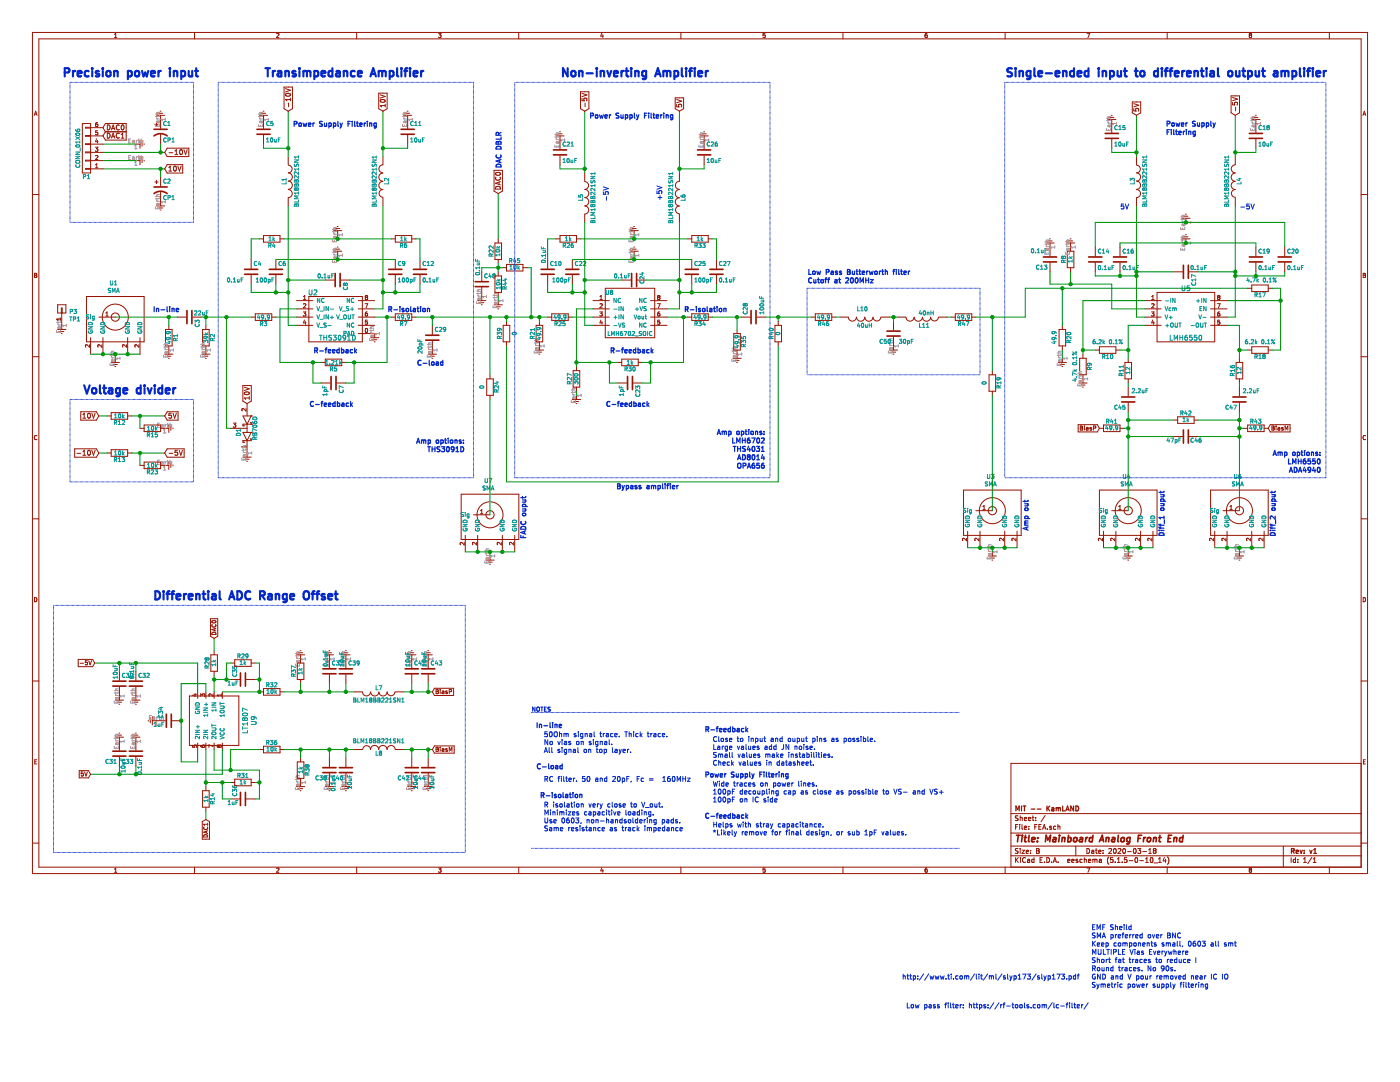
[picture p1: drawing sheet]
<svg xmlns="http://www.w3.org/2000/svg" width="279mm" height="216mm" viewBox="0 0 279 216" stroke-linecap="round" stroke-linejoin="round" font-family="sans-serif">
<path d="M0 0h279.4v215.9h-279.4z" fill-rule="evenodd" fill="#fff" stroke="#fff" stroke-width=".2"/>
<g fill="none" stroke="#981200" stroke-width=".2">
<path d="M6.5 6.5h266.4v167.8h-266.4zM7.8 7.8h263.8v165.2h-263.8zM22.8 7.5h.5M22.8 6.9l.3-.2v.8M38.8 6.5v1.3M55.2 6.7h.3l.2 .2-.5 .6h.5M56.7 17.4h1.7v4.3l-.9 .5-.8-.5zM57 17.7l1 .3-1 .3M57.1 18.7a.48 .48 0 0 1 .5-.1 .48 .48 0 0 1 .3 .4 .48 .48 0 0 1-.5 .3 .48 .48 0 0 1-.4-.5zM58 19.9h-1l.3 .2M58 19.6v.5M71.2 6.5v1.3"/>
<path d="M75.6 18.6h1.7v3.1l-.9 .5-.8-.5zM75.9 18.9l1 .3-1 .4M76 19.9a.49 .49 0 0 1 .5-.1 .49 .49 0 0 1 .3 .5 .48 .48 0 0 1-.5 .2 .48 .48 0 0 1-.4-.5zM87.5 6.7h.5l-.3 .3 .3 .1v.3h-.5M103.5 6.5v1.3M115.9 18.3h1.6v3.4l-.8 .5-.8-.5zM116.1 19.6v.5h.5v-.4l.4-.1v.5M116.1 18.6l1 .3-1 .4M120.1 6.6l-.2 .6h.5M120.3 6.9v.6M134.8 19.5h1.6v2.2l-.8 .5-.8-.5zM135 19.9l1 .3-1 .3"/>
<path d="M135.9 6.5v1.3M152.7 6.7h-.4v.4l.4-.1v.4h-.4M168.2 6.5v1.3M185 6.7l-.3 .2-.1 .4 .2 .2 .2-.1v-.4h-.2l-.2 .1M200.6 6.5v1.3M216.9 6.7h.6l-.4 .8M232.9 6.5v1.3M245.7 19.1h1.7v3.4l-.9 .5-.8-.5zM246 19.4l1 .4-1 .3M249.4 7.4h.1M249.5 7l-.2-.1 .2-.2h.3l-.2 .3M249.5 7h.1"/>
<path d="M249.5 7l-.2 .2 .1 .2M249.6 7l.2 .4h-.4M265.3 6.5v1.3M6.5 38.8h1.3M6.8 23l.3-.8 .3 .8M6.9 22.8h.4M16.4 24.7h1.7v9.8h-1.7zM18.1 27.1h2.4M18.1 32h2.4M18.1 28.8h2.4M18.1 25.4h-1v.2h1M18.1 27h-1v.2h1"/>
<path d="M18.1 28.7h-1v.1h1M18.1 30.3h-1v.2h1M18.1 32h-1v.1h1M18.1 33.6h-1v.2h1M18.1 33.7h2.4M18.1 30.4h2.4M18.1 25.5h2.4M19 29.4h.5l-.2 .3 .2 .1v.2l-.1 .2-.4-.1M19.1 33.5h.4M19.1 32.9l.2-.2v.8M19.1 31.1l.3-.1 .1 .2-.5 .6h.5M19.3 27.7l-.2 .6h.5"/>
<path d="M19.5 24.4h-.2a.51 .51 0 0 0-.1 .9l.3-.1v-.3l-.1-.1-.3 .1M19.5 28v.5M19.5 26.1h-.4v.4l.3-.1 .1 .4-.1 .1-.3-.1M20.5 25.5l.5-.9h4.2v3.4h-4.2l-.5-.9M20.5 25.5l.5 .8M21 26.3h4.2M21 26.3l-.5 .8M21.4 24.9a.5 .5 0 0 1 .6 .5 .5 .5 0 0 1-.6 .5zM21.4 26.6a.5 .5 0 0 1 .6 .5 .5 .5 0 0 1-.6 .5zM22.3 25.9l.3-1 .3 1M22.3 27.6l.3-1 .3 1M22.4 25.6h.4"/>
<path d="M22.4 27.3h.4M23.8 25a.44 .44 0 0 0-.6 .4 .44 .44 0 0 0 .6 .4M23.8 26.7a.44 .44 0 0 0-.6 .4 .44 .44 0 0 0 .6 .4M24.2 26.9l.3-.3v1M24.2 27.6h.6M24.3 25l.1-.1a.48 .48 0 0 1 .4 .5 .48 .48 0 0 1-.5 .5l-.1-.4zM27.1 32h.8M27.1 28.8h.8M27.9 27.9v1.7M27.9 31.2v1.7M28.4 28.4v.8M28.4 31.6v.9"/>
<path d="M28.8 28.7v.1M28.8 32v.1M30.9 24.8h.7M30.9 36.3h.7M31.2 23h1.7M31.2 24.5v.6M31.2 36v.7M31.6 22.6h.9M32 22.2h.1M32 23v2.6M32 26.6v2.2M32 35.3v1.8"/>
<path d="M32 38.1v3M33.4 32.9h3.1v1.6h-3.1l-.5-.8zM33.4 29.6h4.3v1.6h-4.3l-.5-.8zM33.7 34.1h.6M33.7 33.4l.3-.3v1M33.7 30.5h.8M34.7 33.2l.2-.1a.48 .48 0 0 1 .3 .6 .48 .48 0 0 1-.4 .4l-.2-.3zM34.9 30.1l.3-.2v.9M34.9 30.8h.6M35.5 33.1l.3 1 .3-1M35.9 29.9h.2a.48 .48 0 0 1 .3 .5 .48 .48 0 0 1-.4 .4l-.2-.3zM36.7 29.9l.3 .9 .4-.9"/>
<path d="M51.8 23h1.6M52.2 22.6h.8M52.5 22.2h.2M52.6 23v2.6M52.6 27v1.8M57.5 31.2v1.7M57.5 39.4v1.7M57.5 33a.77 .77 0 0 1 .8 .7 .77 .77 0 0 1-.8 .8 .82 .82 0 0 1 .8 .8 .82 .82 0 0 1-.8 .8 .82 .82 0 0 1 .8 .9 .82 .82 0 0 1-.8 .8M57.5 37.8a.81 .81 0 0 1 .8 .8 .81 .81 0 0 1-.8 .8M57.6 20.6v.7M76.4 32.9a.81 .81 0 0 0-.8 .8 .81 .81 0 0 0 .8 .8M76.4 34.5a.82 .82 0 0 0-.8 .9 .82 .82 0 0 0 .8 .8 .82 .82 0 0 0-.8 .8 .82 .82 0 0 0 .8 .8 .77 .77 0 0 0-.7 .8 .77 .77 0 0 0 .7 .8"/>
<path d="M76.4 31.2v1.7M76.4 39.4v1.7M76.9 20.8v.5M76.9 21.1h-1l.3 .2M80.5 23h1.7M80.9 22.6h.9M81.3 22.2h.1M81.4 23v2.6M81.4 27v1.8M98.6 34h1.7v4.1l-.9 .5-.8-.5zM98.9 37.4a.53 .53 0 0 1 .6-.2 .53 .53 0 0 1 .4 .5h-1zM99 34.5a.48 .48 0 0 1 .5-.2 .48 .48 0 0 1 .3 .5 .48 .48 0 0 1-.5 .2 .48 .48 0 0 1-.4-.5z"/>
<path d="M99 35.4a.44 .44 0 0 0 .4 .6 .44 .44 0 0 0 .4-.6M99.6 36.3v.5M99.9 36.2l-1 .4 1 .3M110.9 27.1h1.7M111.3 26.7h.9M111.7 26.3h.1M111.8 27.1v2.6M111.8 31.1v1.8M116.7 34.5v1.7M116.7 36.2a.77 .77 0 0 1 .8 .8 .77 .77 0 0 1-.8 .8 .82 .82 0 0 1 .8 .8 .82 .82 0 0 1-.8 .8 .82 .82 0 0 1 .8 .8 .82 .82 0 0 1-.8 .9M116.8 20.6v.7M135 20.8v.5h.5v-.4l.4-.1v.5"/>
<path d="M135.6 36.2a.81 .81 0 0 0-.8 .8 .81 .81 0 0 0 .8 .8M135.6 37.8a.82 .82 0 0 0-.8 .8 .82 .82 0 0 0 .8 .9 .82 .82 0 0 0-.8 .8 .82 .82 0 0 0 .8 .8 .77 .77 0 0 0-.8 .8 .77 .77 0 0 0 .8 .7M135.6 34.5v1.7M139.7 27.1h1.6M140.1 26.7h.8M140.4 26.3h.2M140.5 27.1v2.6M140.5 31.1v1.8M221.1 23.8h1.6M221.5 23.4h.8M221.8 23h.2M221.9 23.8v2.7"/>
<path d="M221.9 27.8v1.8M226 20.3h1.6v2.2l-.8 .5-.8-.5zM226.3 21.7v.4l.4 .1v-.5h.5v.5M226.3 20.7l1 .3-1 .3M226.8 31.2v1.7M226.8 39.4v1.7M226.8 37.8a.81 .81 0 0 1 .8 .8 .81 .81 0 0 1-.8 .8M226.8 33a.77 .77 0 0 1 .8 .7 .77 .77 0 0 1-.8 .8 .82 .82 0 0 1 .8 .8 .82 .82 0 0 1-.8 .8 .82 .82 0 0 1 .8 .9 .82 .82 0 0 1-.8 .8M246 20.4v.5l.4 .1v-.5l.5-.1v.6M246.5 34.5a.82 .82 0 0 0-.8 .9 .82 .82 0 0 0 .8 .8 .82 .82 0 0 0-.8 .8 .82 .82 0 0 0 .8 .8 .77 .77 0 0 0-.7 .8 .77 .77 0 0 0 .7 .8M246.5 31.2v1.7a.81 .81 0 0 0-.8 .8 .81 .81 0 0 0 .8 .8M246.5 39.4v1.7"/>
<path d="M246.6 21.4v.7M249.8 23.8h1.7M250.2 23.4h.8M250.6 23h.1M250.6 23.8v2.7M250.6 27.8v1.8M271.6 38.8h1.3M272 23l.3-.8 .3 .8M272.1 22.8h.4M6.9 54.5l.4 .2-.1 .2 .2 .2-.2 .3h-.3zM6.9 54.9h.3M17.3 59.2h11.5v9h-11.5z"/>
<path d="M31.2 41.1h1.7M31.6 41.5h.9M32 41.9h.1M50.1 51.8v1.8M50.1 54.9v1.8M51.8 47.7h.8M52.6 47h3.3v1.3h-3.3zM55.1 51.8v1.8M55.1 54.9v1.8M55.9 47.7h.8M59.2 60h3.3M60.6 59.8h.4"/>
<path d="M60.6 59.2l.2-.2v.8M61.6 59.2h10.7v9h-10.7zM64.9 55.9h1.8M66.6 50.1h1.6M66.6 46h1.6M67 45.6h.8M67 49.7h.8M67.3 45.2h.2M67.3 49.3h.2M67.4 46v.8M67.4 50.1v.8M68 55.9h1.9"/>
<path d="M71.5 60h3.3M73.1 59.3l-.2 .2 .2 .3 .3-.2-.2-.3M73.1 59.3l-.2-.1 .2-.2 .3 .1-.2 .2M73.1 59.3h.1M78.1 47.7h.8M78.9 47h3.3v1.3h-3.3zM78.9 51.8v1.8M78.9 54.9v1.8M82.2 47.7h.8M83.8 51.8v1.8M83.8 54.9v1.8M95.3 60h1.7"/>
<path d="M96.1 54.2v1.8M96.1 57.4v2.6M98.8 55.1h1.3v3.2h-1.3zM98.8 48.5h1.3v3.3h-1.3zM99.4 47.7v.8M99.4 51.8v.8M99.4 54.2v.9M99.4 58.3v.9M99.4 60v.8M100.3 53.4h.8M101.1 52.8h3.3v1.3h-3.3zM104.4 53.4h.8"/>
<path d="M109.3 51.8v1.8M109.3 54.9v1.8M110.9 47.7h.9M111.8 47h3.2v1.3h-3.2zM114.2 51.8v1.8M114.2 54.9v1.8M115 47.7h.9M116.7 41.1a.81 .81 0 0 1 .8 .8 .81 .81 0 0 1-.8 .8v1.7M118.3 60h3.3M119.7 59.8h.5M119.7 59.2l.3-.2v.8M120.8 57.5h9.9v9.9h-9.9z"/>
<path d="M124.1 55.9h1.8M125.7 50.1h1.7M125.7 46h1.7M126.1 45.6h.9M126.1 49.7h.9M126.5 45.2h.1M126.5 49.3h.1M126.6 46v.8M126.6 50.1v.8M127.2 55.9h1.8M129.8 60h3.3M131.4 59.3l-.2 .2 .2 .3 .3-.2-.2-.3"/>
<path d="M131.4 59.3l-.2-.1 .2-.2 .3 .1-.2 .2M131.4 59.3h.1M135.6 42.7v1.7M137.2 47.7h.9M138.1 47h3.2v1.3h-3.2zM138.1 51.8v1.8M138.1 54.9v1.8M141.3 47.7h.9M143 51.8v1.8M143 54.9v1.8M208.7 48.5h1.7M209.1 48.1h.9"/>
<path d="M209.5 47.7h.1M209.6 48.5v2.6M209.6 52.4v1.8M212.8 48.5h1.7M213 50.1h1.3v3.3h-1.3zM213.2 48.1h.9M213.6 47.7h.1M213.7 48.5v1.6M213.7 53.4v.8M218.6 49.3v1.8M218.6 52.4v1.8M223.5 49.3v1.8"/>
<path d="M223.5 52.4v1.8M228.5 60h3.2M229.8 59.2l.3-.2v.8M229.8 59.8h.5M230.9 58.3h11.5v9.9h-11.5zM234.2 54.2h1.8M235.8 47.7h1.7M235.8 43.6h1.7M236.3 43.1h.8M236.3 47.3h.8M236.6 42.7h.2M236.6 46.8h.2"/>
<path d="M236.7 43.6v.8M236.7 47.7v.8M237.3 54.2h1.8M241.6 60h3.3M243.2 59.3l-.2 .2 .2 .3 .3-.2-.2-.3M243.2 59.3l-.2-.1 .2-.2 .3 .1-.2 .2M243.2 59.3h.1M249 57.5h.8M249.8 56.9h3.3v1.3h-3.3zM250.6 49.3v1.8M250.6 52.4v1.8M253.1 57.5h.8"/>
<path d="M256.4 49.3v1.8M256.4 52.4v1.8M272.1 54.5l.4 .2-.2 .2 .2 .2-.1 .3h-.3zM272.1 54.9h.2M6.5 71.2h1.3M11.5 65.7h1.6M11.5 60.8h1.6v1.7h-1.6zM11.9 66.2h.8M12.1 63.4v.5M12.1 63.7h-.8l.2 .2M12.2 66.6h.2M12.2 62.5v-1h.2v1"/>
<path d="M12.3 62.5v3.2M17.1 68.9v.4M17.1 68.8v.1M17.9 68.8v.5l-.5-.5h-.3M18.1 67.4v3.3M19.7 63.3h3.3M20.3 68.8v.5l-.6-.5-.2 .1 .1 .4M20.5 67.4v3.3M21.1 63.1h.5M21.1 62.5l.3-.3v.9M22.2 72.3h1.6M22.6 72.7h.8"/>
<path d="M22.9 73.1h.2M23 71.5v.8M24.5 68.9v.4M24.5 68.8v.1M25.3 68.8v.5l-.5-.5h-.3M25.5 67.4v3.3M27.7 68.8v.5l-.6-.5-.2 .1 .1 .4M27.9 67.4v3.3M32.9 70.7h1.6M33 65.7h1.3v3.3h-1.3zM33.3 71.1h.8M33.6 71.5h.2"/>
<path d="M33.7 64.9v.8M33.7 69v1.7M35.3 63.3h1.8M38.5 63.3h1.8M40.3 70.7h1.6M40.4 65.7h1.3v3.3h-1.3zM40.7 71.1h.8M41 71.5h.2M41.1 64.9v.8M41.1 69v1.7M48.5 76.9h1.6v3.1l-.8 .5-.8-.5zM48.8 77.3l.9 .3-.9 .3"/>
<path d="M48.8 78.3a.49 .49 0 0 1 .6-.2 .49 .49 0 0 1 .3 .5 .48 .48 0 0 1-.6 .2 .48 .48 0 0 1-.3-.5zM49.7 79.1v.6M49.7 79.4h-.9l.2 .3M50.1 63.3h.8M50.9 62.6h3.3v1.3h-3.3zM54.2 63.3h.9M59.2 63.3h3.3M59.2 61.6h3.3M59.2 64.9h3.3M60.5 62.2h.5l-.2 .4h.2M60.8 63.9l-.2 .5h.5M61 60.6l-.4 .1"/>
<path d="M61 60.6v.1M61 62.6h.1M61 64.2v.5M61 60.7v.3l-.5 .4h.5M61 62.6v.4h-.5M64.1 72.3h.8M64.1 76.4h1.8M64.9 71.7h3.3v1.3h-3.3zM67.2 76.4h1.8M68.2 72.3h.8M71.5 63.3h3.3M71.5 61.6h3.3"/>
<path d="M71.5 64.9h3.3M71.5 66.6h3.3v.8M72.9 60.6h.5l-.3 .8M73 65.6l.1-.1a.4 .4 0 0 1 .3 .5 .4 .4 0 0 1-.4 .3l-.1-.3zM73.3 62.2h-.2a.51 .51 0 0 0 0 .9l.2-.1 .1-.3-.2-.1-.3 .1M73.3 63.9h-.4v.4l.3-.1 .2 .4-.2 .1-.3-.1M74 67.4h1.6M74.4 67.8h.8M74.7 68.2h.2M78.1 63.3h.8M78.9 62.6h3.3v1.3h-3.3zM82.2 63.3h.8"/>
<path d="M85.5 70.7h1.6M85.9 71.1h.8M86.2 71.5h.2M86.3 64.9v1.8M86.3 68v2.7M95.7 60.4h.9M96.1 60.8h.1M97.1 75.6h1.3v3.3h-1.3zM97.8 74.8v.8M97.8 78.9v.8M98.6 60.8h1.7M99 61.2h.8"/>
<path d="M99.4 61.6h.1M100.4 64.9h1.3v3.3h-1.3zM101.1 64.1v.8M101.1 68.2v.8M106.8 69.9h1.7M107 64.9h1.3v3.3h-1.3zM107.2 70.3h.9M107.6 70.7h.1M107.7 64.1v.8M107.7 68.2v1.7M109.3 63.3h.8M110.1 62.6h3.3v1.3h-3.3z"/>
<path d="M113.4 63.3h.8M114.2 79.7h1.7M114.4 74h1.3v3.2h-1.3zM115 73.1v.9M115 77.2v.9M115 78.9v.8M118.3 63.3h3.3M118.3 61.6h3.3M118.3 64.9h3.3M119.7 62.2h.5l-.3 .4h.2M119.9 63.9l-.2 .5h.5M120.1 60.6l-.4 .1"/>
<path d="M120.1 60.6l.1 .1M120.1 62.6h.1M120.1 64.2v.5M120.2 60.7v.3l-.5 .4h.5M120.2 62.6l-.1 .4h-.4M123.3 72.3h.8M123.3 76.4h1.8M124.1 71.7h3.3v1.3h-3.3zM126.4 76.4h1.8M127.4 72.3h.8M129.8 63.3h3.3M129.8 61.6h3.3"/>
<path d="M129.8 64.9h3.3M131.2 60.6h.5l-.3 .8M131.6 62.2h-.1a.51 .51 0 0 0-.1 .9l.2-.1 .1-.3-.2-.1-.3 .1M131.7 63.9h-.4l-.1 .4 .3-.1 .2 .4-.2 .1-.3-.1M137.2 63.3h.9M138.1 62.6h3.2v1.3h-3.2zM141.3 63.3h.9M146.3 71.5h1.6M146.4 66.6h1.4v3.3h-1.4zM146.7 71.9h.8M147 72.3h.2M147.1 65.7v.9"/>
<path d="M147.1 69.9v1.6M147.9 63.3h1.8M151 63.3h1.8M154.7 64.9h1.3v3.3h-1.3zM155.3 64.1v.8M155.3 68.2v.8M161.9 63.3h.8M162.7 62.6h3.3v1.3h-3.3zM166 63.3h.8M167.6 63.3h1.7M175.8 63.3a.77 .77 0 0 1-.8 .7 .77 .77 0 0 1-.8-.7 .82 .82 0 0 1-.8 .8 .82 .82 0 0 1-.8-.8 .84 .84 0 0 1-.9 .8 .84 .84 0 0 1-.8-.8 .81 .81 0 0 1-.8 .8 .81 .81 0 0 1-.8-.8M175.9 63.3h1.6"/>
<path d="M177.5 69.9h1.6M177.9 70.3h.8M178.2 70.7h.2M178.3 64.1v1.8M178.3 67.2v2.7M179.1 63.3h1.7M182.4 63.3a.81 .81 0 0 1-.8 .8 .81 .81 0 0 1-.8-.8M187.3 63.3a.77 .77 0 0 1-.8 .7 .77 .77 0 0 1-.8-.7 .82 .82 0 0 1-.8 .8 .82 .82 0 0 1-.8-.8 .82 .82 0 0 1-.8 .8 .82 .82 0 0 1-.9-.8M187.4 63.3h1.6M189.8 63.3h.8M190.6 62.6h3.3v1.3h-3.3zM193.9 63.3h.9"/>
<path d="M197.4 74.8h1.3v3.3h-1.3zM198 74v.8M198 78.1v.8M211.2 72.3h1.6M211.4 65.7h1.3v3.3h-1.3zM211.6 72.7h.8M211.9 73.1h.2M212 64.9v.8M212 69v.9M212 71.5v.8M215.3 76.4h1.6M215.5 71.5h1.3v3.3h-1.3z"/>
<path d="M215.7 76.8h.8M216 77.2h.2M216.1 70.7v.8M216.1 74.8v1.6M218.6 69.9h.8M219.4 69.2h3.3v1.3h-3.3zM222.7 69.9h.8M224.5 72.3h1.3v3.3h-1.3zM225.2 71.5v.8M225.2 75.6v.8M225.2 77.2v1.9M228.5 63.3h3.2"/>
<path d="M228.5 61.6h3.2M228.5 64.9h3.2M229.8 62.2h.5l-.3 .4h.2M230 63.9l-.2 .5h.6M230.2 60.6l-.4 .1M230.2 60.6l.1 .1M230.2 62.6h.1M230.2 64.2v.5M230.3 60.7v.3l-.5 .4h.5M230.3 62.6l-.1 .4h-.4M241.6 63.3h3.3M241.6 61.6h3.3"/>
<path d="M241.6 64.9h3.3M243 60.6h.5l-.3 .8M243.4 62.2h-.2a.51 .51 0 0 0 0 .9l.2-.1 .1-.3-.2-.1-.3 .1M243.4 63.9h-.4v.4l.3-.1 .2 .4-.2 .1-.3-.1M246.7 72.3h1.3v3.3h-1.3zM247.4 71.5v.8M247.4 75.6v.8M247.4 77.2v1.9M249 69.9h.8M249.8 69.2h3.3v1.3h-3.3zM253.1 69.9h.8M271.6 71.2h1.3"/>
<path d="M7.4 87a.37 .37 0 0 0-.6 .3 .37 .37 0 0 0 .6 .3M14.9 89.6h4.3l.5 .8-.5 .8h-4.3zM15.4 90.5h.7M16.1 82.2h3.1l.5 .8-.5 .8h-3.1zM16.5 90.8h.6M16.5 83.4h.6M16.5 82.7l.3-.2v.9M16.5 90.1l.3-.2v.9M17.6 82.5h.1a.48 .48 0 0 1 .4 .5 .48 .48 0 0 1-.5 .4l-.1-.3zM17.6 89.9h.1a.48 .48 0 0 1 .4 .5 .48 .48 0 0 1-.5 .4l-.1-.3zM18.3 82.5l.4 .9 .3-.9M18.3 89.9l.4 .9 .3-.9"/>
<path d="M21.4 83h.8M21.4 90.4h.8M22.2 82.3h3.3v1.4h-3.3zM22.2 89.7h3.3v1.4h-3.3zM25.5 83h.8M25.5 90.4h.8M27.9 85.5h.9M27.9 92.9h.9M28.8 84.8h3.2v1.3h-3.2zM28.8 92.2h3.2v1.3h-3.2zM32 85.5h1.7M32 92.9h1.7"/>
<path d="M33.4 82.2h2.1v1.6h-2.1l-.5-.8zM33.4 89.6h3.3v1.6h-3.3l-.5-.8zM33.7 84.6v1.7M33.7 92v1.7M33.7 90.5h.8M34.1 85.1v.8M34.1 92.4v.9M34.2 82.5h-.5v.4h.5v.4h-.5M34.5 85.4v.1M34.5 92.8v.1M34.5 82.5l.4 .9 .3-.9M35.4 89.9h-.4l-.1 .4h.5v.4h-.5"/>
<path d="M35.8 89.9l.3 .9 .3-.9M46 85.5h3.3M46.6 84.4h.5l-.3 .3 .2 .1 .1 .3-.2 .1h-.3M48.5 87.9h.1M48.5 87.9v.4h.1M48.5 91.2h1.6M48.6 85h.1M48.6 88.3h.1M48.9 91.6h.8M49.1 81.5v.5l-.6-.5-.2 .2 .1 .3M49.1 88.9v.5M49.1 89.2h-.8l.2 .2"/>
<path d="M49.2 92h.2M49.3 86.3h.1M49.3 80.5v2.5M49.3 84.6v1.7M49.3 87.9v3.3M50 87.6h.1M50 84.3h.1v.3M50 87.6h.1v.3h-1.6M50.1 84.6h.1M50.1 83h.1M50.1 86.3h.1M50.1 83h-1.6l.8 1.6"/>
<path d="M50.1 84.6h-1.6v.4h.1M50.1 83l-.8 1.6M50.1 86.3l-.8 1.6M50.1 86.3h-1.6l.8 1.6M92 98.6h11.5v9.1h-11.5zM114.6 80.1h.9M115 80.5h.1M192.3 97.8h11.5v9h-11.5zM215.2 84.7h3.8l.4 .8-.4 .7h-3.8zM215.6 85l.4 .1-.1 .3 .2 .1-.1 .3h-.4zM215.6 85.4h.3M216.4 85.1h.1"/>
<path d="M216.4 85.3v.5M216.5 85.1h-.1M216.8 85.3l.4 .1v.4h-.3l-.1-.3h.4M217.5 85.4l.4 .3-.1 .1h-.3M217.5 85.4h.1M217.8 85.3l-.3 .1M218.6 85.1l-.4-.1v.8M218.6 85.1h.1M218.7 85.1v.3h-.5M219.4 97.8h11.5v9h-11.5zM219.4 85.5h.8M220.2 84.8h3.3v1.3h-3.3z"/>
<path d="M223.5 85.5h.8M225.2 80.4v1.8M234.2 87.1h1.8M234.2 83.8h.8M235 83.2h3.3v1.3h-3.3zM237.3 87.1h1.8M238.3 83.8h.8M241.6 97.8h11.5v9h-11.5zM247.4 80.4v1.8M248.2 85.5h.8M249 84.8h3.3v1.3h-3.3zM252.3 85.5h.8"/>
<path d="M253.5 84.7h4v1.5h-4l-.4-.7zM253.8 85l.5 .2-.2 .2 .2 .1-.1 .3h-.4zM253.8 85.4h.3M254.6 85.1h.1M254.7 85.1h.1M254.7 85.3v.5M255.1 85.3h.3v.5h-.3v-.3h.3M255.8 85.4l.3 .3-.1 .1h-.2M255.8 85.4h.1M256.1 85.3l-.3 .1M256.5 85.8v-.8l.3 .6 .2-.6v.8M272.5 87a.38 .38 0 0 0-.5 .3 .38 .38 0 0 0 .5 .4"/>
<path d="M272.5 87.6v.1M6.5 103.5h1.3M6.9 119.2a.42 .42 0 0 1 .5 .5 .42 .42 0 0 1-.5 .4zM92.6 108.2v.5l-.5-.5-.3 .2 .1 .3M92.9 106.8v3.3M94.5 102.7h3.3M95.1 108.2v.5l-.6-.5-.2 .2 .1 .3M95.3 106.8v3.3M95.9 101.9l.2-.2v.8M95.9 102.5h.5M97 111.8h1.6M97.4 112.2h.8"/>
<path d="M97.7 112.6h.2M97.8 110.9v.9M100 108.2v.5l-.6-.5-.2 .2 .1 .3M100.3 106.8v3.3M102.5 108.2v.5l-.6-.5-.2 .2 .1 .3M102.7 106.8v3.3M192.1 107.5l.1 .4M192.2 107.5h-.1M192.9 107.4v.5l-.5-.4h-.2M193.1 106v3.3M194.8 101.9h3.2M195.4 107.4v.5l-.6-.5-.3 .2 .1 .3"/>
<path d="M195.6 106v3.3M196.2 101.7h.4M196.2 101.1l.2-.2v.8M197.2 110.9h1.7M197.6 111.3h.9M198 111.8h.1M198 110.1v.8M200.3 107.4v.5l-.6-.5-.2 .2 .1 .3M200.5 106v3.3M202.8 107.4v.5l-.6-.5-.3 .2 .1 .3M203 106v3.3M220 107.4v.5l-.6-.5-.2 .2 .1 .3"/>
<path d="M220.2 106v3.3M221.7 107.5v.4M221.7 107.5h.1M221.9 101.9h3.3M222.5 107.4v.5l-.5-.4h-.3M222.7 106v3.3M223.3 101.1l.2-.2v.8M223.3 101.7h.5M224.3 110.9h1.7M224.8 111.3h.8M225.1 111.8h.1M225.2 110.1v.8"/>
<path d="M226.6 107.5l.1 .4M226.7 107.5h-.1M227.4 107.4v.5l-.4-.4h-.3M227.6 106v3.3M229.9 107.4v.5l-.6-.5-.2 .2v.3M230.1 106v3.3M242.2 107.4v.5l-.6-.5-.2 .2 .1 .3M242.4 106v3.3M244.1 101.9h3.3M244.7 107.4v.5l-.6-.5-.2 .2v.3M244.9 106v3.3M245.5 101.7h.4"/>
<path d="M245.5 101.1l.2-.2v.8M246.5 110.9h1.7M246.9 111.3h.9M247.3 111.8h.1M247.4 110.1v.8M249.6 107.4v.5l-.6-.5-.2 .2 .1 .3M249.8 106v3.3M251.3 107.5v.4M251.3 107.5h.1M252.1 107.4v.5l-.5-.4h-.3M252.3 106v3.3M271.6 103.5h1.3"/>
<path d="M272.1 119.2a.42 .42 0 0 1 .4 .5 .42 .42 0 0 1-.4 .4zM6.5 135.9h1.3M15.6 131.6h2.9l.4 .7-.4 .7h-2.9zM16 132.4h.6M17.4 131.8h-.4v.4h.4v.4h-.4M17.7 131.8l.3 .9 .3-.9M23 139.7h1.7M23.8 133.9v1.9M23.8 137.1v2.6M26.3 139.7h1.6M27.1 133.9v1.9M27.1 137.1v2.6"/>
<path d="M37.8 138.9h9.9v9.8h-9.9zM38.7 138.5h.5M39 138.4v.5l-.6-.2M39.4 138.1v1.3M40.1 139v-.5l.3 .2v-.2h.3l.2 .1-.1 .4M41.1 138.1v1.3M42 123.5h1.5v3.5l-.8 .4-.7-.4zM42.1 130.7h1.3v3.2h-1.3zM42.4 123.9a.44 .44 0 0 1 .7 .2 .41 .41 0 0 1-.4 .2 .41 .41 0 0 1-.4-.3zM42.4 124.6a.36 .36 0 0 0 .3 .5 .36 .36 0 0 0 .3-.5M42.4 126.2a.43 .43 0 0 1 .5 0 .43 .43 0 0 1 .2 .4h-.8zM42.5 138.5v.5l-.6-.5-.2 .1 .1 .3"/>
<path d="M42.7 129.8v.9M42.7 133.9v.9M42.7 138.1v1.3M42.9 125.4v.4M43.1 125.4l-.8 .2 .8 .3M44.2 138.7h-.9l.3 .2M44.2 138.5v.4M44.4 138.1v1.3M46 135.6h1.8M46 132.3h.8M46.8 131.6h3.3v1.4h-3.3zM49.1 135.6h1.8"/>
<path d="M50.1 132.3h.8M51.8 138.1h.8M52.6 137.4h3.3v1.3h-3.3zM55.9 138.1h.8M59.2 130.7h1.6M59.3 132.3h1.3v3.3h-1.3zM59.6 130.2h.8M59.9 129.8h.2M60 130.7v1.6M60 135.6v.8M64.9 130.7h1.7M65.3 130.2h.9"/>
<path d="M65.7 129.8h.1M65.7 130.7v2.6M65.7 134.6v1.8M68.2 130.7h1.7M68.6 130.2h.8M68.9 129.8h.2M69 130.7v2.6M69 134.6v1.8M70.7 138.1h1.6M73.9 138.1a.81 .81 0 0 1-.8 .8 .81 .81 0 0 1-.8-.8M78.8 138.1a.77 .77 0 0 1-.8 .7 .77 .77 0 0 1-.7-.7 .82 .82 0 0 1-.9 .8 .82 .82 0 0 1-.8-.8 .82 .82 0 0 1-.8 .8 .82 .82 0 0 1-.8-.8M78.9 138.1h1.6"/>
<path d="M81.4 130.7h1.6M81.8 130.2h.8M82.1 129.8h.2M82.2 130.7v2.6M82.2 134.6v1.8M84.6 130.7h1.7M85.1 130.2h.8M85.4 129.8h.1M85.5 130.7v2.6M85.5 134.6v1.8M86.7 137.3h3.8v1.5h-3.8l-.4-.7zM87 137.6l.5 .2-.2 .2 .2 .1-.1 .3h-.4z"/>
<path d="M87 138h.3M87.8 137.6v.1M87.8 137.9v.5M88.2 137.9h.4v.5h-.4v-.3h.4M88.9 138l.4 .3-.1 .1h-.3M88.9 138h.1M89.3 137.9l-.4 .1M89.7 138h.3l.1-.3-.4-.1v.8M271.6 135.9h1.3M6.9 152h.3M7.3 151.6h-.4v.8h.4M15.8 153.8h1.9l.4 .7-.4 .7h-1.9z"/>
<path d="M16.6 154h-.4v.4h.4v.4h-.4M16.9 154l.3 .9 .2-.9M23 147.1h1.7M23.4 146.7h.8M23.4 140.1h.8M23.7 146.3h.2M23.7 140.5h.2M23.8 147.1v2.6M23.8 151v1.8M26.3 147.1h1.6M26.7 146.7h.8M26.7 140.1h.8"/>
<path d="M27 146.3h.2M27 140.5h.2M27.1 147.1v2.6M27.1 151v1.8M29.6 143.7v.2M30 143.4v.8M30.4 143.8h2.6M30.4 143v1.6M34.3 143.8h1.9M38.4 148.7v.4h.4l-.1-.3 .4-.1 .1 .1-.1 .3M39.4 148.3v1.3M40.1 148.7v.3l.3 .1h.4v-.4h-.4v.3l.1 .1"/>
<path d="M40.4 157.8h1.3v3.3h-1.3zM41.1 148.3v1.3M41.1 157v.8M42.5 149l-.8-.4v.6M42.7 148.3v1.3M43.4 148.7v.4l.3-.1M43.4 148.7l.3 .1M43.4 148.7h.1M43.7 148.8v.2M43.7 148.7v.1M43.8 148.7h-.1M43.8 148.7h.2l.2 .3-.2 .1-.3-.1"/>
<path d="M44.4 148.3v1.3M46 159.4h1.8M46 156.1h.8M46.8 155.5h3.3v1.3h-3.3zM49.1 159.4h1.8M50.1 156.1h.8M51.8 149.6h.8M52.6 148.9h3.3v1.3h-3.3zM55.9 149.6h.8M59.2 157h1.6M59.3 152h1.3v3.3h-1.3zM59.6 157.4h.8"/>
<path d="M59.9 157.8h.2M60 151.2v.8M60 155.3v1.7M64.9 157h1.7M65.3 157.4h.9M65.7 157.8h.1M65.7 151.2v1.8M65.7 154.3v2.7M68.2 157h1.7M68.6 157.4h.8M68.9 157.8h.2M69 151.2v1.8"/>
<path d="M69 154.3v2.7M70.7 149.6h1.6M77.2 149.5a.82 .82 0 0 0-.8-.8 .82 .82 0 0 0-.8 .8 .82 .82 0 0 0-.8-.8 .82 .82 0 0 0-.9 .8 .77 .77 0 0 0-.7-.7 .77 .77 0 0 0-.8 .7M78.9 149.5a.81 .81 0 0 0-.8-.7 .81 .81 0 0 0-.8 .7M78.9 149.6h1.6M81.4 157h1.6M81.8 157.4h.8M82.1 157.8h.2M82.2 151.2v1.8M82.2 154.3v2.7M84.6 157h1.7M85.1 157.4h.8"/>
<path d="M85.4 157.8h.1M85.5 151.2v1.8M85.5 154.3v2.7M86.7 148.8h3.9v1.5h-3.9l-.4-.7zM87 149.1l.5 .2-.2 .2 .2 .1-.1 .3h-.4zM87 149.5h.3M87.8 149.1v.1M87.8 149.4v.5M88.2 149.4h.4v.5M88.6 149.6l-.4 .1v.2h.4M89.3 149.4l-.4 .1 .4 .2v.2h-.4M89.7 149.9v-.8l.2 .6 .3-.6v.8"/>
<path d="M271.6 152.3h-69.8v20.7M272.1 152h.3M272.5 151.6h-.4v.8h.4M6.5 168.2h1.3M22.8 173.4l.3-.2v.8M22.8 174h.5M38.8 173v1.3M40.4 163.9l.7-.4 .7 .4v3.5h-1.4zM40.7 165a.36 .36 0 0 0 .3 .5 .36 .36 0 0 0 .4-.5M40.7 166.6a.43 .43 0 0 1 .5 0 .43 .43 0 0 1 .2 .4h-.8zM41.1 161.1v.8M41.2 165.8v.4"/>
<path d="M41.4 164.2v.5M41.4 165.8l-.8 .2 .8 .3M41.4 164.5h-.8l.3 .2M55.2 173.3l.3-.1 .2 .2-.5 .6h.5M71.2 173v1.3M87.5 173.2h.5l-.3 .3 .3 .1v.4h-.5M103.5 173v1.3M120.1 173.2l-.2 .6h.5M120.3 173.5v.5M135.9 173v1.3M152.7 173.2h-.4v.4h.4v.4h-.4M168.2 173v1.3"/>
<path d="M185 173.2l-.3 .2-.1 .5 .2 .1h.2v-.4l-.2-.1-.2 .2M200.6 173v1.3M201.8 170.8h69.8M201.8 168.8h69.8M201.8 166.2h69.8M201.8 162.3h69.8M202.7 171.1v1M202.7 165h.3M202.8 171.5l.4 .6M203.1 164.5h-.4v1M203.2 169.4h-.5a.4 .4 0 0 0 .4 .5v.3h-.5M203.2 162.8l-.5 .1a.4 .4 0 0 0 .4 .5v.3h-.5"/>
<path d="M203.2 171.1l-.5 .6M203.5 164.5v.1M203.5 164.8v.7M203.6 162.8v.9M203.6 169.3v.1M203.6 169.6v.7M203.6 163.2h.4v.5M203.6 171.1v.1M203.6 171.5v.6M204 169.6h.5l-.5 .7h.5M204 164.5v.9l.1 .1M204.4 165.2l.5-.1-.1-.2-.2-.1-.2 .2 .1 .4h.3"/>
<path d="M204.4 163.4l.5-.1-.1-.1-.2-.1-.2 .1 .1 .5h.3M204.7 171.2a.43 .43 0 0 0-.6 .4 .43 .43 0 0 0 .6 .4M204.8 170l.5-.1-.1-.2-.3-.1-.1 .2v.4h.4M205.1 171.5h.3l.1 .6M205.3 163.4l.4-.1v-.1l-.3-.1-.1 .1v.5h.4M205.3 165.4v.1M205.3 164.9v.1M205.5 171.7l-.5 .2 .2 .2 .3-.1M205.7 169.7v.1M205.7 170.2v.1M206 163.1h.4M206.1 162.8v.8l.3 .1"/>
<path d="M206.4 171.5h-.3l-.2 .1 .1 .4h.4M206.4 171.1v1M206.5 165h.3M206.7 163.7h.1M206.7 163.2h.1M206.9 169.3h.3l.2 .2-.2 .3 .2 .3-.2 .2h-.3zM206.9 169.8h.3M207 164.5h-.5v1M207.3 165h.4M207.6 171.6h.3M207.8 164.5h-.5v1h.5M208 171.1h-.4v1h.4"/>
<path d="M208.1 165.5l.3-1 .3 1M208.2 165.2h.4M208.4 172v.1M208.6 162.7l-.8 1.3M208.9 171.1a.49 .49 0 0 1 .6 .5 .49 .49 0 0 1-.6 .5zM209 165.4v.1M209.8 164.9l-.3 .1v.1l.3 .1v.2h-.3M209.9 172v.1M210.2 172.1l.3-1 .3 1M210.3 171.8h.4M210.7 164.9l-.3-.1-.2 .2 .1 .4h.4M211.2 172h.1"/>
<path d="M211.1 164.9h.4v.6M211.1 164.5v1M213.1 171.8l.4-.1v-.2h-.3l-.1 .1v.4h.4M213.9 171.8l.4-.1v-.2h-.3l-.1 .1v.4h.4M214.7 168.8v2M215.1 171.5l-.4 .1 .4 .2v.2h-.4M216 171.5h-.3l-.2 .1v.4h.5M216.4 171.5h.3l.1 .6M216.4 171.1v1M216.9 169.3a.49 .49 0 0 1 .6 .5 .49 .49 0 0 1-.6 .5zM216.9 173.2h.6l-.4 .8M217.2 171.8l.5-.1-.1-.2h-.2l-.2 .1 .1 .4h.3"/>
<path d="M217.9 169.7h.3l.1 .6M218.1 171.5h.3l.1 .1M218.1 171.5v.6M218.3 169.9l-.5 .2 .2 .2 .3-.1M218.5 171.6l.4-.1v.6M218.5 171.6v.5M218.6 169.6h.4M218.8 169.3v.9l.2 .1M219.3 170l.4-.1v-.2l-.3-.1-.1 .2v.4h.4M219.4 171.5h.4v.6M219.8 171.7l-.5 .2 .2 .2 .3-.1M220.1 170.2v.1"/>
<path d="M220.1 169.7v.1M221.3 169.4l.4-.1 .1 .3-.5 .7h.5M221.3 171a1.11 1.11 0 0 0 0 1.5M222.1 171.1h-.5v.5l.5-.1v.5h-.5M222.3 169.4l.2-.1a.47 .47 0 0 1 .3 .5 .47 .47 0 0 1-.4 .4l-.2-.3zM222.6 172v.1M223 172.1h.5M223 171.4l.3-.3v1M223.1 169.4l.4-.1 .2 .3-.6 .7h.6M224 172v.1M224.2 169.4l.1-.1a.47 .47 0 0 1 .3 .5 .47 .47 0 0 1-.4 .4l-.1-.3zM224.9 171.1h-.5v.5l.4-.1 .1 .5h-.5"/>
<path d="M225 169.9h.8M225.3 171.7h.8M226.3 169.4l.1-.1a.47 .47 0 0 1 .4 .5 .47 .47 0 0 1-.5 .4l-.1-.3zM226.6 171.2l.1-.1a.47 .47 0 0 1 .4 .5 .47 .47 0 0 1-.5 .4l-.1-.3zM227.1 169.3h.6l-.4 .4 .3 .1v.4h-.5M227.5 171.7h.7M228.1 169.9h.7M228.6 172.1h.6M228.6 171.4l.3-.3v1M229.2 170.3h.6M229.2 169.6l.3-.3v1M229.6 171.2l.2-.1a.47 .47 0 0 1 .3 .5 .47 .47 0 0 1-.4 .4l-.1-.3z"/>
<path d="M230.3 172.2h.7M230.3 169.7l-.1-.2 .1-.2 .4 .2-.2 .2M230.3 169.7l-.1 .2 .1 .4 .4-.2-.2-.4M230.3 169.7h.2M231.2 172.1h.6M231.2 171.4l.3-.3v1M232.4 171.1l-.3 .7h.6M232.6 171.5v.6M232.9 173v1.3M233 171a1.11 1.11 0 0 1 0 1.5M249.4 173.6v.4M249.4 174h.1"/>
<path d="M249.4 173.6h.1M249.5 173.6l-.2-.2 .2-.2 .3 .1-.2 .3M249.5 173.6h.1M249.5 173.6h-.1M249.6 173.6l.2 .4h-.4M256.1 168.8v4.2M257.7 171.1v1M258.1 172h.1M258.2 172h.3M258.5 171.5h-.4v.5M258.5 171.1v1M259 172v.1"/>
<path d="M259 171.5v.1M260.2 172.1h.5M260.2 171.4l.2-.3v1M261.8 171.1l-.8 1.2M262.1 172.1h.6M262.1 171.4l.3-.3v1M265.3 173v1.3M271.6 168.2h1.3"/>
<circle cx="23" cy="63.3" r="2.6"/>
<circle cx="23" cy="63.3" r=".82"/>
<circle cx="97.8" cy="102.7" r="2.6"/>
<circle cx="97.8" cy="102.7" r=".82"/>
<circle cx="198" cy="101.9" r="2.6"/>
<circle cx="198" cy="101.9" r=".82"/>
<circle cx="225.2" cy="101.9" r="2.6"/>
<circle cx="225.2" cy="101.9" r=".82"/>
<circle cx="247.4" cy="101.9" r="2.6"/>
<circle cx="247.4" cy="101.9" r=".82"/>
</g>
<g fill="none" stroke="#981200" stroke-width=".25">
<path d="M202.7 161.8v-1l.4 .7 .3-.7v1M203.9 160.8v1M204.2 160.8h.5M204.5 160.8v1M205.8 161.4h.7M207 161.4h.7M208.9 160.8v1M209.1 161.2l.4 .6M209.5 160.8l-.6 .6M209.9 161.2h.4v.6M210.3 161.4l-.4 .2 .1 .2h.3M210.8 161.2h.3l.1 .1"/>
<path d="M210.8 161.2v.6M211.2 161.3l.4-.1v.6M211.2 161.3v.5M212.1 160.8v1h.4M212.7 161.8l.4-1 .3 1M212.8 161.5h.5M214.3 160.8v1l-.6-1v1M214.7 160.8a.49 .49 0 0 1 .6 .5 .49 .49 0 0 1-.6 .5zM257.7 169.8h.5v-.4l-.5-.1v1M258 169.8l.3 .5M258.7 170l.4-.1v-.2l-.3-.1-.1 .2v.4h.4M259.4 169.6l.3 .7 .2-.7"/>
<path d="M260.3 170.2v.1M260.3 169.7v.1M261.4 169.6l.2 .7 .2-.7M262.2 170.3h.5M262.2 169.6l.3-.3v1"/>
</g>
<g fill="none" stroke="#981200" stroke-width=".33">
<path d="M30.7 25.8h2.7M30.7 37.3h2.7M30.7 27.1a2.1 2.1 0 0 1 2.7 0M30.7 38.6a2.1 2.1 0 0 1 2.7 0M51.3 26.8h2.6M51.3 25.8h2.6M80 26.8h2.7M80 25.8h2.7M110.4 30.9h2.7M110.4 29.9h2.7M139.2 30.9h2.6M139.2 29.9h2.6"/>
<path d="M220.6 27.6h2.6M220.6 26.6h2.6M249.3 27.6h2.7M249.3 26.6h2.7M48.8 54.7h2.6M48.8 53.7h2.6M53.7 54.7h2.7M53.7 53.7h2.7M66.9 54.6v2.6M67.9 54.6v2.6M77.6 54.7h2.6M77.6 53.7h2.6"/>
<path d="M82.5 54.7h2.6M82.5 53.7h2.6M94.8 57.2h2.7M94.8 56.2h2.7M108 54.7h2.6M108 53.7h2.6M112.9 54.7h2.6M112.9 53.7h2.6M126.1 54.6v2.6M127 54.6v2.6M136.7 54.7h2.7M136.7 53.7h2.7"/>
<path d="M141.7 54.7h2.6M141.7 53.7h2.6M208.2 52.3h2.7M208.2 51.3h2.7M217.3 52.3h2.6M217.3 51.3h2.6M222.2 52.3h2.6M222.2 51.3h2.6M236.2 52.9v2.7M237.2 52.9v2.7M249.3 52.3h2.7M249.3 51.3h2.7"/>
<path d="M255.1 52.3h2.6M255.1 51.3h2.6M37.3 62v2.6M38.3 62v2.6M66.1 75.1v2.6M67.1 75.1v2.6M85 67.9h2.6M85 66.9h2.6M125.2 75.1v2.6M126.2 75.1v2.6M149.9 62v2.6M150.9 62v2.6"/>
<path d="M177 66.1h2.6M177 67.1h2.6M223.8 79.2h2.7M246 79.2h2.7M223.8 80.2h2.7M236.2 85.8v2.6M237.2 85.8v2.6M246 80.2h2.7M22.5 136.9h2.6M22.5 135.9h2.6M25.8 136.9h2.6M25.8 135.9h2.6"/>
<path d="M48 134.3v2.6M49 134.3v2.6M64.4 134.4h2.7M64.4 133.5h2.7M67.7 134.4h2.6M67.7 133.5h2.6M80.9 134.4h2.6M80.9 133.5h2.6M84.1 134.4h2.7M84.1 133.5h2.7M22.5 149.9h2.6M22.5 150.9h2.6"/>
<path d="M25.8 149.9h2.6M25.8 150.9h2.6M33.2 142.5v2.6M34.2 142.5v2.6M48 158.1v2.6M49 158.1v2.6M64.4 153.2h2.7M64.4 154.2h2.7M67.7 153.2h2.6M67.7 154.2h2.6M80.9 153.2h2.6M80.9 154.2h2.6"/>
<path d="M84.1 153.2h2.7M84.1 154.2h2.7M202.9 166.7h.7M203.2 166.7l-.1 1.3M204 167.1l-.1 .9M204 166.7v.1M204.4 167.1h.5M204.7 166.7l-.2 1.1 .3 .2M205.4 166.7l-.1 1.1 .1 .2M205.9 167.5l.6-.1v-.2h-.5l-.1 .6 .1 .2 .4-.1M207 167.9v.1M207.1 167.2v.1"/>
<path d="M208.6 168l.2-1.3 .3 .9 .6-.9-.2 1.3M210.2 167.2h.5v.8M210.7 167.4l-.5 .1-.1 .3 .1 .2 .5-.1M211.4 167.1l-.1 .9M211.5 166.7l-.1 .1M212 167.2h.5v.8M212 167.1l-.1 .9M213.2 167.2l.4-.1 .2 .3-.1 .5h-.6M213.2 166.7l-.1 1.3M214.3 167.2l.2-.1 .4 .1v.5l-.3 .3-.3-.1zM215.5 167.2h.5v.8M216.1 167.4l-.7 .3 .1 .3 .5-.1"/>
<path d="M216.7 167.1l-.1 .9M217.1 167.1l-.4 .3M218.1 167.2h-.5l-.2 .5 .2 .3 .4-.1M218.1 166.7l-.1 1.3M219.4 168l.6-1.3 .2 1.3M219.6 167.6h.6M220.8 167.2h.5l-.1 .8M220.8 167.1l-.1 .9M222 167.2h.5l-.1 .8M222.5 167.4l-.7 .3 .2 .3 .4-.1M223.2 166.7l-.1 1.1 .1 .2M223.8 167.2l.2-.1 .4 .1v.5l-.3 .3-.4-.1z"/>
<path d="M225.5 167.2l-.3-.1-.3 .3v.5h.6M225.6 167.1l-.2 1.1-.3 .2-.2-.1M227.1 167.3h.5M227.8 166.7h-.6l-.1 1.3M228.3 167.1l-.1 .9M228.6 167.1l-.3 .3M229.1 167.2h.5l.1 .2-.1 .5-.3 .1-.3-.1zM230.2 167.2h.5v.8M230.3 167.1l-.2 .9M231.2 167.1h.5M231.5 166.7l-.2 1.1 .3 .2M233.1 167.3h.5"/>
<path d="M233.8 166.7h-.6l-.1 1.3h.6M234.3 167.2h.5v.8M234.3 167.1l-.1 .9M236.1 167.2h-.5l-.2 .5 .2 .3 .4-.1M236.1 166.7l-.1 1.3"/>
</g>
<g fill="none" stroke="#009596" stroke-width=".2">
<path d="M15.1 25.8l.1 .3 .3 .1h.3l.1-.4h-.4l-.1 .3 .2 .1M15.1 31.2h.8l-.8 .5h.8M15.1 30.3h.8l-.8 .5h.8M15.1 27.3l.8 .5M15.2 26.7a.43 .43 0 0 1 .4-.2 .43 .43 0 0 1 .3 .3 .41 .41 0 0 1-.4 .2 .41 .41 0 0 1-.3-.3zM15.2 29a.43 .43 0 0 1 .4-.2 .43 .43 0 0 1 .3 .4 .41 .41 0 0 1-.4 .2 .41 .41 0 0 1-.3-.4zM15.2 32.9a.36 .36 0 0 0 .3 .5 .36 .36 0 0 0 .3-.5M15.2 29h.1M15.2 26.6v.1M15.2 32.1h.6l.1 .4h-.7l-.1-.1zM15.9 28.4h-.8l.2 .2M15.9 28.1v.5"/>
<path d="M15.9 27.3l-.8 .5M16 29.5v.6M16.6 35.3l.5-.1v-.3l-.5-.1v.8M17.4 35.6h.5M17.4 35.1l.3-.3v.8M33.2 24.3a.36 .36 0 0 0-.5 .3 .36 .36 0 0 0 .5 .4M33.2 27.6a.36 .36 0 0 0-.5 .3 .36 .36 0 0 0 .5 .4M33.2 39.1a.36 .36 0 0 0-.5 .3 .36 .36 0 0 0 .5 .4M33.2 35.8a.36 .36 0 0 0-.5 .3 .36 .36 0 0 0 .5 .4M33.5 25h.5M33.5 24.5l.2-.3v.8M33.5 35.8l.3-.1 .2 .3-.6 .6h.6"/>
<path d="M33.5 27.9h.5v-.3l-.5-.1v.8M33.5 39.4h.5v-.3l-.5-.1v.8M34.3 28.3h.5M34.3 27.7l.2-.2v.8M34.3 39.2l.2-.2v.8M34.3 39.8h.5M53.2 28.3h.5M53.2 27.7l.2-.2v.8M53.7 24.3a.36 .36 0 0 0-.5 .3 .36 .36 0 0 0 .5 .4M54.1 27.6l.1-.1a.4 .4 0 0 1 .3 .4 .4 .4 0 0 1-.4 .4l-.1-.3zM54.4 24.6h.1M54.5 24.6l-.1 .4h-.4"/>
<path d="M54.5 24.2h-.4l-.1 .4h.4M54.8 27.8v.5h.3M55.1 27.8v.5M55.5 27.9h.3M55.9 27.5h-.4v.8M57.1 35.6v.5M57.1 36.3v.4h-.8M57.1 35.8h-.8l.2 .3M58.7 31.9h.9l-.9 .5h.9M58.8 36.8l.2-.1 .1 .2 .3-.2 .2 .4h-.9zM58.8 32.7v.5a.35 .35 0 0 0 .4-.4h.3v.4M58.8 36l.2-.1 .1 .2 .3-.2 .2 .4h-.9z"/>
<path d="M58.9 37.5l-.2 .2 .2 .3M58.9 38h.1M58.9 37.5h.1M58.9 37.5l.2 .2M59.1 37.8l-.2 .2M59.1 37.7l.1-.2 .4 .2-.2 .3-.3-.2M59.1 37.7v.1M59.1 36.1v.2M59.1 36.9v.2M59.6 38.5h-.9l.3 .3M59.6 31.1v.5M59.6 33.5v.5"/>
<path d="M59.6 34.3v.5l-.6-.5-.3 .1 .1 .4M59.6 35.1v.5l-.6-.5-.3 .1 .1 .3M59.6 38.3v.5M59.6 39.9v.4h-.9M59.6 39.1h-.9l.6 .3-.6 .3h.9M59.6 33.7h-.9l.3 .3M59.6 31.3h-.9l.3 .3M74.3 31.9h.8l-.8 .5h.8M74.3 32.7l.1 .5a.35 .35 0 0 0 .4-.4h.3v.4M74.3 36.8l.2-.1 .2 .2 .2-.2 .2 .5h-.8zM74.3 36v.3h.8l-.1-.4h-.2l-.1 .2M74.4 36l.3 .1"/>
<path d="M74.4 36h-.1M74.6 37.7l-.1-.2-.2 .2 .1 .2 .2-.1M74.6 37.7l.2-.2 .3 .2-.2 .3-.3-.2M74.6 37.7v.1M74.7 36.1v.2M74.7 36.9v.3M75.1 39.9v.4h-.8M75.1 39.1h-.8l.6 .3-.6 .3h.8M75.1 38.5h-.8l.2 .3M75.1 35.1v.5l-.6-.5-.2 .2 .1 .3M75.1 31.3h-.8l.2 .3M75.1 34.3v.5l-.6-.5-.2 .2 .1 .3"/>
<path d="M75.1 33.8h-.8l.2 .2M75.1 31.1v.5M75.1 33.5v.5M75.1 38.3v.5M77.6 36.3v.4h-.9M77.6 35.6v.5l-.6-.5-.3 .1 .1 .4M81.9 28.3h.5M81.9 27.7l.3-.2v.8M82.5 24.3a.36 .36 0 0 0-.6 .3 .36 .36 0 0 0 .6 .4M82.8 25h.4M82.8 24.5l.2-.3v.8M82.8 27.6l.1-.1a.4 .4 0 0 1 .3 .4 .4 .4 0 0 1-.3 .4l-.2-.3z"/>
<path d="M83.6 25h.4M83.6 27.8v.5h.3M83.6 24.5l.2-.3v.8M83.9 27.8v.5M84.3 27.9h.3M84.7 27.5h-.4v.8M112.4 32.4h.4M112.4 31.9l.2-.3v.8M112.9 28.4a.36 .36 0 0 0-.6 .3 .36 .36 0 0 0 .6 .4M113.2 28.4l.3-.1 .2 .3-.6 .6h.6M113.2 31.7l.1-.1a.4 .4 0 0 1 .3 .5 .4 .4 0 0 1-.3 .3l-.2-.3zM114 29.2h.4"/>
<path d="M114 31.9v.5h.3M114 28.6l.2-.3v.9M114.3 31.9v.5M114.7 32h.3M115.1 31.6h-.4v.8M115.4 38.9v.4h.4v-.4h.4v.4M116.3 39.6v.4h-.9M117.9 35.2h.8l-.8 .5h.8M118 36l-.1 .3 .2 .2 .2-.1 .1-.3M118 39.3l.1-.1 .2 .1 .3-.2 .1 .5h-.8zM118.3 39.3v.3M118.4 36.1h.3v.4"/>
<path d="M118.4 36.1h.1M118.7 37.6v.5l-.6-.5-.2 .1 .1 .3M118.7 38.4v.5l-.6-.5-.2 .1 .1 .3M118.7 37h-.8l.2 .3M118.7 34.6h-.8l.2 .2M118.7 34.4v.4M118.7 36.8v.5M133.4 35.2h.9l-.9 .5h.9M133.5 36v.5a.35 .35 0 0 0 .4-.4h.3v.4M133.5 39.3l.2-.1 .1 .2 .3-.2 .2 .4h-.9zM133.8 39.4v.2M134.3 34.4v.5"/>
<path d="M134.3 36.8v.5M134.3 37.6v.5l-.6-.5-.3 .2 .1 .3M134.3 38.4v.5l-.6-.5-.3 .1 .1 .4M134.3 37h-.9l.3 .3M134.3 34.6h-.9l.3 .3M135.9 39v.1a.51 .51 0 0 0 .8 .1l-.1-.3h-.3l-.1 .3 .2 .1M136.7 39.6v.4h-.8M141.1 32.4h.5M141.1 31.9l.3-.3v.8M141.6 28.4a.36 .36 0 0 0-.5 .3 .36 .36 0 0 0 .5 .4M141.9 28.4l.3-.1 .2 .3-.5 .6h.5M142 31.7l.1-.1a.4 .4 0 0 1 .3 .5 .4 .4 0 0 1-.4 .3l-.1-.3z"/>
<path d="M142 31.7h.1M142.7 31.9l.1 .5h.3M143.1 31.9v.5M143.1 28.3l-.3 .1-.1 .3 .1 .4h.3v-.4l-.2-.1-.2 .2M143.5 32h.2M143.9 31.6h-.4v.8M222.5 29.2h.4M222.5 28.6l.2-.3v.9M223 25.1a.36 .36 0 0 0-.5 .4 .36 .36 0 0 0 .5 .3M223.3 25.9h.5M223.3 25.3l.2-.3v.9M223.4 28.4l.1-.1a.4 .4 0 0 1 .3 .5 .4 .4 0 0 1-.4 .3l-.1-.3z"/>
<path d="M224.1 28.6v.5h.3M224.4 28.6v.6M224.5 25h-.4v.4h.3l.2 .3-.2 .2-.3-.1M224.8 28.7h.3M225.2 28.3h-.4v.9M225.6 36.1v-.5l.3 .3 .1-.3h.3v.5M226.4 36.3v.4h-.8M228 31.9h.8l-.8 .5h.8M228.1 36.8l.2-.1 .1 .2 .3-.2 .1 .4h-.8zM228.1 36l.2-.1 .1 .2 .3-.2 .1 .4h-.8zM228.1 32.7v.5a.35 .35 0 0 0 .4-.4h.3v.4M228.2 38h.1"/>
<path d="M228.2 37.5h.1M228.2 37.5l-.2 .2 .2 .3M228.2 37.5l.2 .2M228.4 37.7l.1-.2 .3 .2-.1 .3-.3-.2M228.4 37.7v.1M228.4 37.8l-.2 .2M228.4 36.1v.2M228.4 36.9v.2M228.8 39.9v.4h-.8M228.8 39.1h-.8l.6 .3-.6 .3h.8M228.8 38.5h-.8l.3 .3M228.8 35.1v.5l-.5-.5-.3 .1 .1 .3"/>
<path d="M228.8 34.3v.5l-.5-.5-.3 .1 .1 .4M228.8 33.7h-.8l.3 .3M228.8 31.3h-.8l.3 .3M228.8 31.1v.5M228.8 33.5v.5M228.8 38.3v.5M244.4 31.9h.8l-.8 .5h.8M244.4 32.7l.1 .5a.35 .35 0 0 0 .4-.4h.3v.4M244.4 36.8l.2-.1 .2 .2 .3-.2 .1 .5h-.8zM244.4 36l.2-.1 .2 .2 .3-.2 .1 .4h-.8zM244.7 37.7l-.1-.2-.2 .2 .1 .2 .2-.1M244.7 37.7l.2-.2 .3 .2-.1 .3-.4-.2"/>
<path d="M244.7 37.7v.1M244.8 36.1v.2M244.8 36.9v.3M245.2 39.9v.4h-.8M245.2 39.1h-.8l.6 .3-.6 .3h.8M245.2 38.5h-.8l.2 .3M245.2 35.1v.5l-.6-.5-.2 .2 .1 .3M245.2 31.3h-.8l.2 .3M245.2 31.1v.5M245.2 33.5v.5M245.2 34.3v.5l-.6-.5-.2 .2 .1 .3M245.2 38.3v.5"/>
<path d="M245.2 33.8h-.8l.2 .2M247.1 35.7h.6M247.4 35.5v.6l-.6-.2M247.7 36.3v.4h-.9M251.2 28.6l.3-.3v.9M251.2 29.2h.5M251.7 25.1a.36 .36 0 0 0-.5 .4 .36 .36 0 0 0 .5 .3M252.1 25.3l.2-.3v.9M252.1 25.9h.4M252.1 28.4l.1-.1a.4 .4 0 0 1 .3 .5 .4 .4 0 0 1-.4 .3l-.1-.3zM252.8 28.6l.1 .5h.3M253 25.4l-.2 .2 .2 .3 .3-.2-.1-.3"/>
<path d="M253 25.4h.2M253.2 28.6v.6M253.2 25.4h.1M253.3 25.3v-.2l-.3-.1-.2 .2 .2 .2M253.3 25.3l-.1 .1M253.6 28.7h.3M254 28.3h-.4v.9M22 56v.7l.2 .1 .3-.1v-.7M22.1 57.6h-.5a.33 .33 0 0 0 .4 .4v.3h-.4M22.4 58.3v-.8l.3 .6 .3-.6v.8M22.8 56.3l.3-.3v.8M22.8 56.8h.5"/>
<path d="M23.2 58.3l.3-.8 .3 .8M23.3 58.1h.4M45.5 55.5h.1a.4 .4 0 0 1 .3 .4 .4 .4 0 0 1-.4 .3l-.1-.2zM46.2 56.2v.1M46.6 56.3h.4M46.6 55.7l.2-.2v.8M47.4 55.7v.5h.3M47.7 55.7v.6M48.1 55.8h.3M48.5 55.5h-.4v.8M51.1 56.3h.5M51.1 55.7l.3-.2v.8"/>
<path d="M51.2 52.2a.36 .36 0 0 0-.5 .4 .36 .36 0 0 0 .5 .3M51.8 52.1l-.2 .6h.5M52 52.4v.6M52 55.5h.1a.4 .4 0 0 1 .3 .4 .4 .4 0 0 1-.4 .3l-.1-.2zM52.8 55.5h.1a.4 .4 0 0 1 .3 .4 .4 .4 0 0 1-.4 .3l-.1-.2zM53.5 55.8l.4 .1-.1 .3h-.3M53.5 55.7v.9M53.6 49l.5-.1v-.3l-.5-.1v.9M53.7 48.1h.4M53.7 47.5l.2-.3v.9M53.8 49l.3 .4M54.3 55.8h.2"/>
<path d="M54.5 47.2v.9M54.6 47.7l.2 .4M54.6 48.5l-.2 .6h.5M54.7 55.5h-.4v.8M54.8 48.8v.6M54.8 47.5l-.3 .3M56.2 52.2a.36 .36 0 0 0-.5 .4 .36 .36 0 0 0 .5 .3M56.9 52.2h-.2a.51 .51 0 0 0 0 .8h.2l.1-.4-.2-.1-.3 .1M58.8 40.7l.3 .2 .2-.2h.2l.1 .4h-.9zM59.1 40.9v.2M61.7 57.9v.7l.2 .2 .4-.2v-.7M62.7 57.9h.4l.1 .2-.6 .7h.6"/>
<path d="M63.5 54.7l.2-.1a.4 .4 0 0 1 .3 .5 .4 .4 0 0 1-.4 .3l-.1-.3zM63.8 59.5v.9l-.5-.9v.9M64.2 55.4l.1 .1M64.2 55.4h.1M64.6 55.5h.5M64.6 54.9l.3-.3v.9M64.7 59.6a.36 .36 0 0 0-.5 .3 .36 .36 0 0 0 .5 .4M65.5 54.9v.5h.3M65.8 54.9v.6M66.2 55h.3M66.6 54.6h-.4v.9M68.6 57.3a.36 .36 0 0 0 .3 .5 .36 .36 0 0 0 .4-.5"/>
<path d="M68.7 56.5l-.2 .2 .2 .3M68.7 57h.1M68.7 56.5h.1M68.7 56.5l.2 .2M68.9 56.7l.1-.2 .3 .2-.1 .3-.3-.2M68.9 56.8l-.2 .2M68.9 56.7v.1M69.8 59.5v.9l-.5-.9v.9M70.6 59.6a.36 .36 0 0 0-.5 .3 .36 .36 0 0 0 .5 .4M74.4 40.8l.3 .1 .1-.2h.2l.1 .5h-.8zM74.7 40.9v.3M79.5 56.3h.5"/>
<path d="M79.5 55.7l.2-.2v.8M79.9 49l.5-.1v-.3l-.5-.1v.9M80 47.5l.2-.3v.9M80 48.1h.4M80 52.2a.36 .36 0 0 0-.5 .4 .36 .36 0 0 0 .5 .3M80.1 49l.3 .4M80.4 55.5h.1a.4 .4 0 0 1 .3 .4 .4 .4 0 0 1-.4 .3l-.1-.2zM80.4 52.2v.4l.4-.1M80.4 52.2h.3M80.4 52.2h.1M80.7 52.2h.1M80.7 52.2v.6l-.3 .2"/>
<path d="M80.8 47.2v.9M80.9 47.7l.2 .4M81.1 48.5h-.2a.51 .51 0 0 0 0 .9l.2-.1 .1-.3-.2-.1-.3 .1M81.1 47.5l-.3 .3M81.1 55.5h.2a.4 .4 0 0 1 .2 .4 .4 .4 0 0 1-.3 .3l-.1-.2zM81.9 55.8l.4 .1-.1 .3h-.3M81.9 55.7v.9M82.6 55.8h.3M83 55.5h-.4v.8M84.5 55.5h.1a.4 .4 0 0 1 .3 .4 .4 .4 0 0 1-.4 .3l-.1-.2zM84.9 52.2a.36 .36 0 0 0-.5 .4 .36 .36 0 0 0 .5 .3M85.2 53h.5"/>
<path d="M85.2 52.4l.3-.2v.8M85.2 56.2v.1M85.6 56.3h.5M85.6 55.7l.2-.2v.8M86 52.2h.3l.2 .2-.5 .6h.5M86.4 55.7v.5h.4M86.8 55.7v.6M87.2 55.8h.2M87.6 55.5h-.4v.8M94.9 51.7v.4h.8M94.9 54.5a.48 .48 0 0 1 .8 .1 .41 .41 0 0 1-.4 .3 .41 .41 0 0 1-.4-.4zM95.2 52.5h.5"/>
<path d="M95.3 51.8v.3M95.6 52.5l.1 .3h-.5M95.7 54h.1M95.7 53.2v.5M95.7 54v.1M95.7 53.4h-.8l.2 .3M97.2 54.7a.36 .36 0 0 0-.5 .3 .36 .36 0 0 0 .5 .4M97.8 54.6l-.2 .6h.5M98 54.9v.6M98 51.1v-.4h-.3l-.1 .4h.8M98.4 49.1v.5l-.6-.5-.2 .1 .1 .4M98.4 50.7l-.4 .2"/>
<path d="M98.4 49.9v.5l-.6-.5-.2 .1 .1 .3M98.5 55l-.2 .1 .2 .4 .3-.2-.1-.3M98.5 55l-.2-.2 .2-.2 .3 .2-.1 .2M98.5 55h.2M98.9 49.5h.8M99 50.2h.1M99 56h.8M99 49.9a.44 .44 0 0 1 .7 .2 .41 .41 0 0 1-.4 .2 .41 .41 0 0 1-.3-.4zM99.1 56.5a.44 .44 0 0 1 .7 .2 .41 .41 0 0 1-.4 .2 .41 .41 0 0 1-.3-.4zM99.2 49.2l.3 .3M99.3 55.7l.3 .3M99.7 50.9h-.8l.3 .2"/>
<path d="M99.7 50.6v.5M99.7 49.2l-.3 .2M99.8 57.4h-.8l.2 .3M99.8 57.2v.5M99.8 55.7l-.3 .3M100.6 56.5h.5M100.6 55.7h.5M100.7 57.7v-.4l-.3-.1-.1 .5h.8M100.9 56.4v.5l-.6-.2M100.9 55.6v.5l-.6-.2M101.1 57.2l-.4 .3M101.7 52h.4v-.3l-.4-.1v.8"/>
<path d="M101.8 53.7h.4M101.8 53.1l.2-.2v.8M101.9 52l.3 .4M102.7 53v-.1a.4 .4 0 0 1 .3 .4 .4 .4 0 0 1-.3 .4l-.2-.3zM102.7 51.6l-.2 .5h.5M102.9 51.9v.5M103.4 52.9v.8M103.4 53.4l.3 .3M103.7 53.2l-.3 .3M103.7 51.6h-.4v.4l.3-.1 .1 .4-.1 .1-.3-.1M108 49.2v.4h.9M108.1 52a.48 .48 0 0 1 .8 .2 .41 .41 0 0 1-.5 .2 .41 .41 0 0 1-.3-.4z"/>
<path d="M108.3 50h.6M108.4 49.4v.2M108.8 51.6h.1M108.8 50v.3l-.5 .1M108.9 51h-.9l.3 .2M108.9 50.7v.5M110.3 56.3h.5M110.3 55.7l.2-.2v.8M110.4 52.2a.36 .36 0 0 0-.5 .4 .36 .36 0 0 0 .5 .3M110.7 53h.5M110.7 52.4l.3-.2v.8M111.2 55.5h.1a.4 .4 0 0 1 .3 .4 .4 .4 0 0 1-.4 .3l-.1-.2z"/>
<path d="M111.6 52.2h.1a.4 .4 0 0 1 .3 .4 .4 .4 0 0 1-.4 .4l-.1-.3zM112 55.5h.1a.4 .4 0 0 1 .3 .4 .4 .4 0 0 1-.4 .3l-.1-.2zM112.4 49l.4-.1v-.3l-.4-.1v.9M112.6 49l.3 .4M112.7 55.8l.4 .1-.1 .3h-.3M112.7 55.7v.9M112.8 48.1h.5M112.8 47.5l.3-.3v.9M113.2 48.6l.3-.1 .2 .3-.6 .6h.6M113.4 55.8h.3M113.7 47.2v.9M113.7 47.7l.3 .4"/>
<path d="M113.8 55.5h-.4v.8M114 47.5l-.3 .3M114.4 48.5l-.3 .1-.1 .3v.4h.4v-.4h-.3l-.1 .1M115.3 52.2a.37 .37 0 0 0-.5 .4 .37 .37 0 0 0 .5 .3M115.3 52.2h.1M115.6 52.2h.4l.1 .2-.5 .6h.5M116.5 52.2h.2l.2 .2-.5 .6h.5M116.5 52.2h-.1M118 40.1l.1-.1 .2 .2 .3-.2 .1 .4h-.8zM118 44l.3 .2 .1-.2h.2l.1 .4h-.8zM118.2 41.2h.1M118.3 40.9l.1-.1 .3 .1-.1 .4-.3-.2"/>
<path d="M118.3 40.9l-.2-.1-.2 .1 .1 .3h.2M118.3 41.1l-.1 .1M118.3 40.9v.2M118.3 40.2v.2M118.3 44.2v.2M118.7 43.2v.4h-.8M118.7 42.4h-.8l.6 .3-.6 .2h.8M118.7 41.8h-.8l.2 .2M118.7 41.6v.4M121 57.9v.7l.1 .1 .4-.1v-.7M122 58.3l-.2 .1 .2 .3 .3-.1-.2-.3M122 58.3l-.2-.2 .2-.2 .2 .1-.1 .3"/>
<path d="M122 58.3h.1M122.7 54.7l.1-.1a.4 .4 0 0 1 .3 .5 .4 .4 0 0 1-.3 .3l-.2-.3zM123 59.5v.9l-.5-.9v.9M123.4 55.4v.1M123.4 55.5h.1M123.8 55.5h.5M123.8 54.9l.2-.3v.9M123.8 59.6a.36 .36 0 0 0-.5 .3 .36 .36 0 0 0 .5 .4M124.6 54.9l.1 .5h.3M125 54.9v.6M125.4 55h.2M125.8 54.6h-.4v.9"/>
<path d="M127.8 56a.36 .36 0 0 0 .3 .5 .36 .36 0 0 0 .3-.5M128 54.5h.5M128.1 59.5v.9l-.5-.9v.9M128.2 54.4v.5l-.5-.2M128.5 55.2v.5l-.6-.5-.2 .2 .1 .3M129 59.6a.36 .36 0 0 0-.5 .3 .36 .36 0 0 0 .5 .4M133.5 40.1l.2-.1 .1 .2 .3-.2 .2 .4h-.9zM133.5 44l.3 .2 .2-.2h.2l.1 .4h-.9zM133.6 40.8l-.2 .2 .2 .3M133.6 41.3h.1M133.6 40.8h.1M133.6 40.8l.2 .2"/>
<path d="M133.8 41l.1-.2 .4 .2-.2 .3-.3-.2M133.8 41v.1M133.8 41.1l-.2 .2M133.8 40.2v.2M133.8 44.2v.2M134.3 41.6v.5M134.3 43.2v.4h-.9M134.3 42.4h-.9l.6 .3-.6 .3h.9M134.3 41.8h-.9l.3 .3M138.7 56.3h.4M138.7 55.7l.2-.2v.8M138.7 49l.4-.1v-.3l-.4-.1v.9"/>
<path d="M138.9 49l.3 .4M139.1 48.1h.5M139.1 47.5l.3-.3v.9M139.2 52.2a.36 .36 0 0 0-.6 .4 .36 .36 0 0 0 .6 .3M139.4 48.5h.5l-.2 .4h.2v.4h-.5M139.5 52.2h.3l.1 .2-.5 .6h.5M139.6 55.5a.4 .4 0 0 1 .3 .4 .4 .4 0 0 1-.3 .3l-.2-.2zM139.9 47.2v.9M140 47.7l.3 .4M140.2 48.5h.5l-.2 .4h.2v.3l-.1 .2-.4-.1M140.3 47.5l-.4 .3M140.3 55.5h.1a.4 .4 0 0 1 .3 .4 .4 .4 0 0 1-.4 .3l-.1-.2z"/>
<path d="M140.7 52.2h-.4v.4l.3-.1 .1 .3-.1 .2-.3-.1M141 55.8l.4 .1v.3h-.4M141 55.7v.9M141.8 55.8h.3M142.2 55.5h-.4v.8M143.7 55.5h.1a.4 .4 0 0 1 .3 .4 .4 .4 0 0 1-.4 .3l-.1-.2zM144.1 52.2a.36 .36 0 0 0-.5 .4 .36 .36 0 0 0 .5 .3M144.4 52.2h.3l.2 .2-.5 .6h.5M144.4 56.2v.1M144.8 56.3h.4M144.8 55.7l.2-.2v.8M145.2 52.2h.5l-.3 .8"/>
<path d="M145.6 55.7v.5h.3M145.9 55.7v.6M146.3 55.8h.3M146.7 55.5h-.4v.8M151.6 59.1v.4h.8M151.9 59.9h.5M152 59.2v.3M152.3 59.9l.1 .3-.5 .1M205.9 49.7l.1-.1a.4 .4 0 0 1 .3 .4 .4 .4 0 0 1-.3 .4l-.2-.3zM206.6 50.4h.1M207 50.4h.5M207 49.8l.2-.2v.8"/>
<path d="M207.3 53a.36 .36 0 0 0-.5 .3 .36 .36 0 0 0 .5 .3M207.7 53.7h.4M207.7 53.1l.2-.2v.8M207.8 49.9l.1 .5h.3M208.2 49.9v.5M208.4 52.9h.5l-.3 .3 .2 .1M208.6 50h.2M208.8 53.3h.1M208.9 53.3l-.1 .4-.4-.1M209 49.6h-.4v.8M212.2 51.3l.1-.2 .4 .2-.2 .3-.3-.2M212.2 51.3l-.2-.2-.2 .2 .2 .3 .2-.2"/>
<path d="M212.2 51.3v.1M212.3 52.4l-.1-.5h-.3l-.1 .5h.9M212.7 51.9l-.4 .3M213.1 51.5h.9M213.4 51.2l.3 .3M214 51.9v.4M214 52.1h-.9l.3 .2M214 51.2l-.3 .2M219.3 53.1l.1-.1a.4 .4 0 0 1 .3 .4 .4 .4 0 0 1-.4 .4l-.1-.3zM219.7 49.8a.36 .36 0 0 0-.5 .3 .36 .36 0 0 0 .5 .3M220 50.5h.5M220 49.9l.2-.2v.8"/>
<path d="M220 53.8h.1M220.1 53.8h-.1M220.4 53.8h.4M220.4 53.2l.2-.2v.8M221 49.7l-.2 .5h.5M221.2 53.3v.5l.3-.1M221.2 50v.5M221.5 53.3v.5M221.9 53.4h.3M222.3 53h-.4v.8M224.2 53.1l.1-.1a.4 .4 0 0 1 .3 .4 .4 .4 0 0 1-.4 .4l-.1-.3zM224.6 49.8a.36 .36 0 0 0-.5 .3 .36 .36 0 0 0 .5 .3"/>
<path d="M224.9 53.8h.1M224.9 50.5h.5M224.9 49.9l.3-.2v.8M225.3 53.8h.5M225.3 53.2l.2-.2v.8M226.1 49.7l-.3 .1-.1 .3 .1 .3 .3 .1v-.4l-.2-.1-.2 .2M226.1 53.3v.5l.4-.1M226.5 53.3v.5M226.9 53.4h.2M227.3 53h-.4v.8M228.1 40.7l.3 .2 .2-.2h.2v.4h-.8zM228.4 40.9v.2"/>
<path d="M233.6 59.5v.9M234.5 59.5v.9l-.5-.9v.9M235.9 57v.8l.2 .2 .4-.2v-.8M237.4 57h-.5v.5l.5-.1v.5h-.5M237.8 53.1l.1-.1a.4 .4 0 0 1 .3 .4 .4 .4 0 0 1-.4 .4l-.1-.3zM237.9 56.4a.36 .36 0 0 0 .3 .5 .36 .36 0 0 0 .3-.5M238.5 53.7v.1M238.6 55.8h-.8l.2 .3M238.6 55.6v.5M238.6 55.1l-.8-.3v.5M238.9 53.8h.4M238.9 53.2l.2-.2v.8"/>
<path d="M239.1 59.7v.7M239.7 53.3v.5l.3-.1M239.8 59.5v.9M240 53.3v.5M240.4 53.4h.3M240.7 59.5v.9l-.5-.9v.9M240.8 53h-.4v.8M244.5 40.8l.3 .1 .1-.2h.2l.1 .5h-.8zM244.8 40.9v.3M249 55.4l-.2 .6h.6M249.2 55.7v.6M249.7 56.2v.1"/>
<path d="M250 55.5h.5l-.3 .8M250.7 58.8l.2 .4M250.9 58.5l-.4-.1v.8M250.9 55.5v.8M250.9 58.5h.1M250.9 58.5v.3h-.4M250.9 56l.3 .3M251.2 55.7l-.3 .3M251.2 58.6l.3-.2v.8M251.2 59.2h.5M251.3 53.1l.1-.1a.4 .4 0 0 1 .3 .4 .4 .4 0 0 1-.3 .4l-.2-.3zM251.7 49.8a.36 .36 0 0 0-.5 .3 .36 .36 0 0 0 .5 .3"/>
<path d="M252 58.4h.5l-.3 .8M252.1 50.5h.4M252.1 49.9l.2-.2v.8M252.1 53.7v.1M252.2 55.5h.1a.4 .4 0 0 1 .3 .4 .4 .4 0 0 1-.4 .3l-.1-.2zM252.4 53.8h.5M252.4 53.2l.2-.2v.8M252.9 56.2v.1M253.2 53.3l.1 .5h.2M253.3 56.3h.4M253.3 55.7l.2-.2v.8M253.3 50.1l-.4 .1v-.4l.3-.1 .1 .2v.4l-.4 .2"/>
<path d="M253.6 53.3v.5M253.6 53.7l-.1 .1M254 53.4h.3M254.1 55.5h.2v.1h-.2zM254.4 53h-.4v.8M254.7 55.5l-.6 .8M257.1 53.1l.1-.1a.4 .4 0 0 1 .3 .4 .4 .4 0 0 1-.4 .4l-.1-.3zM257.5 49.8a.36 .36 0 0 0-.5 .3 .36 .36 0 0 0 .5 .3M257.8 49.8l.3-.1 .2 .2-.5 .6h.5M257.8 53.7v.1M258.2 53.8h.4M258.2 53.2l.2-.2v.8"/>
<path d="M258.7 49.8l.1-.1a.4 .4 0 0 1 .3 .4 .4 .4 0 0 1-.4 .4l-.1-.3zM259 53.3v.5l.3-.1M259.3 53.3v.5M259.7 53.4h.3M260.1 53h-.4v.8M13.9 63.2h.5M14 62.2l.4-.1v-.3l-.4-.1v.9M14.1 63.2v.8M14.6 63.7l.5-.1v-.3l-.5-.1v.8M14.8 61.7h.5l-.3 .3 .2 .1 .1 .3-.2 .2-.3-.1M15.4 64h.5M15.4 63.5l.3-.3v.8"/>
<path d="M17.6 65.2h.8l-.8 .5h.8M17.7 66a.37 .37 0 0 0 .3 .5 .37 .37 0 0 0 .4-.5h-.3v.2M17.7 62.9h-.4a.33 .33 0 0 0 .4 .4l-.1 .3h-.4M17.7 64.4a.43 .43 0 0 1 .5-.1 .43 .43 0 0 1 .2 .5h-.8zM18.1 62.8v.1M18.1 63.1v.5M18.8 63.6h-.3v-.5h.3v.7l-.1 .1h-.2M20.1 65.2h.8l-.8 .5h.8M20.1 66a.37 .37 0 0 0 .4 .5 .37 .37 0 0 0 .3-.5h-.2v.2M20.2 64.4a.43 .43 0 0 1 .5-.1 .43 .43 0 0 1 .2 .5h-.8zM25 65.2h.8l-.8 .5h.8M25.1 66a.37 .37 0 0 0 .3 .5 .37 .37 0 0 0 .4-.5h-.3v.2"/>
<path d="M25.1 64.4a.43 .43 0 0 1 .5-.1 .43 .43 0 0 1 .2 .5h-.8zM27.5 65.2h.8l-.8 .5h.8M27.5 66a.37 .37 0 0 0 .4 .5 .37 .37 0 0 0 .3-.5h-.2v.2M27.6 64.4a.43 .43 0 0 1 .5-.1 .43 .43 0 0 1 .2 .5h-.8zM33.3 66.2v.3M33.3 66.5v.1M33.3 66.2h.6l.2 .3M33.3 66.2h.1M33.5 68.2h.6M33.6 67.3l.1 .4h-.4v-.2l.1-.2 .6 .1 .1 .3M33.6 66.2l.2 .1-.1 .2-.4 .1M33.8 68.1v.5l-.6-.2"/>
<path d="M34 67h.1M35 68l-.1-.5h-.2l-.1 .5h.8M35.4 67h-.8l.2 .2M35.4 67.5l-.4 .3M35.4 66.7v.5M38.8 62.1l.3-.1 .2 .3-.5 .5h.5M38.9 64.4v-.5l.3 .3 .1-.3h.3l.2 .1-.1 .4M39 64.7a.36 .36 0 0 0 .3 .5 .36 .36 0 0 0 .4-.5M39.6 62.1l.3-.1 .2 .3-.5 .5h.5M40.4 62.3v.5h.4M40.7 66.7h.8M40.7 68.4v-.5l.3 .2 .1-.2h.2l.2 .1-.1 .4"/>
<path d="M40.8 62.3v.5M40.9 66.4l.4 .3M41 67.1l.1 .4h-.4v-.3l.1-.1h.5l.2 .4M41.2 62.4h.2M41.5 66.4l-.3 .2M41.5 62h-.3v.8M42.4 68l-.1-.5h-.2l-.1 .5h.8M42.8 67.5l-.4 .3M42.8 66.7v.5l-.6-.5-.2 .2 .1 .3M51.6 62.8l-.2 .6h.5M51.8 63.1v.6M52 64.6l.4-.1v-.3h-.4v.8"/>
<path d="M52.2 64.6l.2 .4M52.6 63.2l-.4 .1v-.4l.3-.1 .1 .2v.5l-.4 .2M52.7 64.2h.5l-.2 .3 .2 .1v.2l-.1 .2-.4-.1M53 63.6v.1M53.8 63.2l-.4 .1v-.4l.2-.1 .2 .2v.5l-.4 .2M63.2 61.2l.3 .8 .3-.8M63.2 62.8l.3 .8 .3-.8M63.2 64.5l.3 .8 .3-.8M63.7 66.9h.6M63.9 62.1h.6M63.9 63.7h.6M63.9 65.4h.6"/>
<path d="M64 66.9v1M64.4 77v.4h.8M64.6 67.4h.6M64.6 66.9v1M64.7 61.2v.8M64.7 62.8v.8M64.8 77.1v.3M65 72.7h.5M65 72.1l.2-.2v.8M65.1 64.5h-.4a.35 .35 0 0 0 .4 .5l-.1 .2h-.4M65.2 78.1l-.1-.3h-.4v.3h.8M65.2 66.9v1"/>
<path d="M65.2 78.5v.5M65.2 78.7h-.8l.2 .3M65.5 65h.6M65.5 61.2v.8l-.4-.8v.8M65.5 62.8v.8l-.4-.8v.8M65.8 72.7h.1M65.9 63.3h.7M65.9 61.7h.7M66 73.6h.4v-.3l-.4-.1v.8M66.2 73.6l.2 .4M66.2 66.9l-.5 .1a.42 .42 0 0 0 .4 .5v.3h-.5M66.2 71.9h.3l.1 .2-.4 .6h.4"/>
<path d="M66.2 71.9v.1M66.3 63v.6M66.5 66.9h.6l-.3 .4 .3 .1v.4h-.6M67 72.1l.2-.2v.8M67 72.7h.4M67.2 73.2h-.4l-.1 .4 .3-.1 .2 .4-.2 .1-.3-.1M67.2 62.8l.3 .8 .2-.8M67.6 67l.1-.1a.48 .48 0 0 1 .4 .5 .48 .48 0 0 1-.5 .4l-.1-.3zM67.7 61.2l.3 .8 .3-.8M67.8 77.8l-.1 .1M67.8 71.9v.8M67.8 63.7h.6"/>
<path d="M67.9 72.4l.2 .3M68.1 72.2l-.3 .3M68.4 62.1h.6M68.4 77.8a.37 .37 0 0 1-.3 .5 .37 .37 0 0 1-.4-.4M68.5 77.3l-.8-.3v.5M68.6 66.5h.5v-.3l-.5-.1v.8M68.6 62.9l.2-.1 .3 .1v.5l-.2 .2-.3-.1zM69 67.3l-.2 .2h-.3v-.5l.3-.1 .2 .2-.1 .7-.4 .1M69.3 66.9l.3-.8 .3 .8M69.4 67.9h.5M69.4 67.2l.3-.3v1M69.4 66.7h.4"/>
<path d="M69.5 62.8v.7l.1 .1 .4-.1v-.7M69.6 61.2l-.4 .1v.2l.4 .2v.1l-.1 .2h-.4M69.8 64.5v.8l-.5-.8v.8M70 61.7h.6M70.1 66.1v.8h.5a.51 .51 0 0 1 .3 .6 .51 .51 0 0 1-.5 .4l-.1-1a.42 .42 0 0 0 .3-.5 .42 .42 0 0 0-.5-.3zM70.2 62.8h.5M70.3 61.4v.6M70.5 62.8v.8M70.6 64.5a.36 .36 0 0 0-.5 .4 .36 .36 0 0 0 .5 .3M79.5 62.8l-.2 .6h.5M79.7 63.1v.6M79.9 64.6l.5-.1v-.3h-.5v.8"/>
<path d="M80.1 64.6l.3 .4M80.6 63.2l-.4 .1-.1-.4 .3-.1 .2 .2-.1 .5-.3 .2M80.7 64.2h.5l-.3 .8M80.9 63.6v.1M81.7 63.2l-.3 .1-.1-.4 .3-.1 .1 .2v.5l-.3 .2M83.4 67.7v.4h.8M83.5 69.3a.4 .4 0 0 1 .4-.1 .4 .4 0 0 1 .3 .4 .49 .49 0 0 1-.8-.2zM83.7 68.8h.8M83.7 68.8l.1-.3h.4v.3M83.8 67.8v.3M84.2 70v.5l-.6-.5-.2 .1 .1 .4M87.4 65.4a.36 .36 0 0 0-.5 .3 .36 .36 0 0 0 .5 .4"/>
<path d="M87.7 65.4l.3-.1 .2 .2-.5 .6h.5M89 65.7l-.4 .1-.1-.4 .3-.1 .2 .2-.1 .4-.3 .2M95.8 77.1a.4 .4 0 0 1 .4-.2 .4 .4 0 0 1 .3 .5 .4 .4 0 0 1-.5 .1 .4 .4 0 0 1-.2-.4zM99 76.3h.5M99.1 78.2v-.4h-.3l-.1 .4h.8M99.2 76.1v.6l-.6-.2M99.5 77.8l-.4 .2M99.5 77v.5l-.6-.5-.2 .1 .1 .3M99.6 65.5l.1 .4-.4 .1v-.3l.1-.2 .5 .1 .2 .3M99.6 66.4v.2l-.3-.3v.5M99.6 66.3l.4 .1v.4M99.6 66.3v.1"/>
<path d="M99.7 67.5l-.1-.3-.3-.1v.4h.8M100.1 67.1l-.4 .3M102.3 66.4a.4 .4 0 0 1 .4-.1 .4 .4 0 0 1 .3 .4 .49 .49 0 0 1-.8-.2zM102.3 66.4h.1M106.3 67.5l-.1-.3-.3-.1-.1 .4h.8M106.6 66.3v.5l-.5-.5-.3 .2 .1 .3M106.6 67.1l-.3 .3M106.6 65.5v.5M106.6 65.8h-.8l.3 .2M107.4 67.4h.6M107.5 66.5l.1 .4h-.4l-.1-.2 .2-.2 .6 .1 .1 .3M107.5 65.3l.2 .2-.1 .2-.4 .1-.1-.3 .2-.2 .5 .1 .2 .3"/>
<path d="M107.7 67.3v.5l-.6-.2M107.9 66.2h.1M110.7 62.8l-.2 .6h.6M110.8 64.6h.4v-.4h-.4v.8M110.9 63.1v.6M111 64.6l.2 .4M111.5 64.2h.3l.2 .2-.5 .6h.5M111.8 63.2l-.4 .1v-.4l.2-.1 .2 .2v.5l-.4 .2M112.1 63.6v.1M112.7 64.2h-.3l-.1 .4 .3-.1 .2 .3-.2 .2-.3-.1M112.9 62.9h-.4v.3l.1 .2 .4-.2M112.9 62.9h.1"/>
<path d="M112.9 62.9v.6l-.3 .2M113.7 76.6l-.1-.4h-.3l-.1 .4h.8M114 75.3v.5l-.5-.5-.3 .2 .1 .3M114 76.1l-.3 .3M114 74.9l-.8-.4v.6M114.5 76.7v-.6l.3 .3 .1-.2h.4v.5M114.6 75.5a.4 .4 0 0 1 .5-.2 .4 .4 0 0 1 .2 .4 .42 .42 0 0 1-.4 .1 .42 .42 0 0 1-.3-.3zM114.6 74.9v.1M114.6 75.7v.1M114.6 74.6a.44 .44 0 0 1 .8 .2 .41 .41 0 0 1-.5 .3 .41 .41 0 0 1-.3-.4zM121.4 66.1v.9h.4M122 67v-.9l.3 .6 .3-.6v.9"/>
<path d="M122.5 65h.6M122.5 63.3h.6M122.5 61.7h.6M122.8 63v.6M123 66.5h.4M123 66.1v.9M123.4 64.5l.3 .8 .3-.8M123.4 66.1v.9M123.5 61.2v.8M123.5 62.8v.8M123.6 77v.4h.8M123.9 78.1h.8"/>
<path d="M123.9 78.1l.1-.4 .4 .1v.3M123.9 66.2l-.1 .6 .2 .2 .2-.1v-.4l-.2-.1-.2 .2M124 66.2h-.1M124 77.1v.3M124.2 66.1l-.2 .1M124.4 61.2v.8l-.5-.8v.8M124.4 62.8v.8l-.5-.8v.8M124.4 78.5v.5M124.4 78.7h-.8l.2 .3M124.5 66.1h.6l-.4 .9M124.7 64.5h-.5a.35 .35 0 0 0 .4 .5v.2h-.4M124.7 73.6h.4l.1-.3-.5-.1v.8"/>
<path d="M124.9 73.6l.3 .4M125.2 72.7h.4M125.2 72.1l.2-.2v.8M125.5 66.2l.1-.1a.4 .4 0 0 1 .3 .5 .4 .4 0 0 1-.4 .3l-.1-.3zM125.5 73.2h.5l-.3 .3 .2 .1v.3h-.4M126 71.9v.8M126.1 72.4l.2 .3M126.2 66.2l.3-.1 .1 .3-.5 .6h.5M126.2 66.2h.1M126.3 72.2l-.3 .3M126.4 73.3l.1-.1a.4 .4 0 0 1 .3 .4 .4 .4 0 0 1-.4 .4l-.1-.3zM126.5 62.8l.3 .8 .3-.8"/>
<path d="M126.8 67h.6M126.8 61.7h.6M126.9 77.5v-.5l.3 .3 .1-.2 .2-.1 .2 .2-.1 .3M126.9 78.6a.36 .36 0 0 0 .4 .5 .36 .36 0 0 0 .3-.5M127.1 61.4v.6M127.4 63.2h.3v.4h-.3zM127.6 66.2a.33 .33 0 0 0 .4 .4l-.1 .3h-.3M127.6 66.2h.4M127.6 66.2h.1M127.7 77.8v.5l-.6-.5-.2 .2v.3M127.7 61.2l.3 .8 .3-.8M128.1 63.1v.5h.4"/>
<path d="M128.1 64.5v.8l-.5-.8v.8M128.4 66.3l.1-.2 .4 .2-.1 .6-.4-.1zM128.5 63.1v.5M128.7 63.1h.3M128.9 62.8v.7l.1 .1M129 61.2l-.5 .1a.33 .33 0 0 0 .4 .4v.3h-.4M129 64.5a.36 .36 0 0 0-.5 .4 .36 .36 0 0 0 .5 .3M129.2 66.1v.9M130.1 66.2a.36 .36 0 0 0-.5 .3 .36 .36 0 0 0 .5 .4M138.7 62.8l-.2 .6h.5M138.7 64.6h.4v-.4h-.4v.8M138.9 63.1v.6"/>
<path d="M138.9 64.6l.3 .4M139.4 64.2h.5l-.2 .3 .2 .1v.3h-.5M139.7 63.2l-.4 .1v-.4l.3-.1 .1 .2v.5l-.4 .2M140.1 63.6v.1M140.5 64.1l-.2 .6h.5M140.7 64.4v.6M140.8 62.9h-.3l-.1 .3 .2 .2 .3-.2M140.8 62.9h.1M140.9 62.9v.6l-.4 .2M146.7 68.2v.3M146.7 68.5l.1 .1M146.8 68.2h.5l.2 .3"/>
<path d="M146.8 68.2h-.1M146.9 69h.6M147 67l.2 .1-.1 .3h-.3l-.1-.3 .1-.1h.5l.2 .4M147 68.1l.1 .4-.3 .1M147.2 68.9v.5l-.6-.2M147.4 67.8h.1M148 68.4v-.5l.3 .3 .1-.2h.3v.4M148 67.2v.4h.4l-.1-.3 .4-.2 .1 .2-.1 .3M148.4 62.1v.1M148.4 69.2v-.4l-.3-.1-.1 .5h.8M148.7 60.7l.1-.1 .3 .1-.1 .3-.3-.1M148.7 60.7l-.2-.1-.2 .1 .1 .3 .3-.1"/>
<path d="M148.7 60.7v.2M148.8 68.7l-.4 .3M149.1 62.1a.37 .37 0 0 1-.4 .6 .37 .37 0 0 1-.3-.5M149.1 61.4v.5l-.6-.5-.2 .1 .1 .3M151.7 61.5a.4 .4 0 0 1 .4-.2 .4 .4 0 0 1 .3 .4 .4 .4 0 0 1-.5 .2 .4 .4 0 0 1-.3-.4zM151.7 60.7a.44 .44 0 0 1 .7 .2 .41 .41 0 0 1-.4 .2 .41 .41 0 0 1-.4-.4zM152.4 62.4h-.8l.2 .2M152.4 62.2v.4M153.6 65.6a.4 .4 0 0 1 .4-.1 .4 .4 0 0 1 .3 .4 .49 .49 0 0 1-.8-.2zM153.8 66.4h.5M153.9 67.5v-.3l-.3-.1-.1 .4h.8M154 66.3v.5l-.5-.2"/>
<path d="M154.3 67.1l-.4 .3M154.9 66.4a.4 .4 0 0 1 .4-.1 .4 .4 0 0 1 .3 .4 .49 .49 0 0 1-.8-.2zM154.9 66.4h.1M163.3 62.8l-.2 .6h.5M163.4 64.6h.3l.1-.4h-.4v.8M163.5 63.1v.6M163.5 64.6l.3 .4M164.3 64.1l-.2 .6h.5M164.4 63.2l-.4 .1v-.4l.2-.1 .2 .2v.5l-.4 .2M164.5 64.4v.6M164.7 63.6v.1M165.3 64.2h-.3l-.1 .3v.4l.4 .1v-.5h-.2l-.2 .1"/>
<path d="M165.6 63.2l-.4 .1-.1-.4 .3-.1 .2 .2-.1 .5-.3 .2M171.2 61.2v.8h.4M171.3 64.5l-.2 .5h.5M171.5 64.8v.5M171.8 62h.5M171.8 61.4l.2-.2v.8M172 64.6v-.1a.35 .35 0 0 1 .4 .4 .35 .35 0 0 1-.4 .3zM172.3 64.5v.1M172.7 61.3l.1-.1a.4 .4 0 0 1 .3 .4 .4 .4 0 0 1-.4 .4l-.1-.3zM172.7 64.8l.1 .5 .3-.1M173.1 64.8v.5M173.5 64.5v.8"/>
<path d="M173.5 64.9h.4M173.9 64.5v.8M176.1 67.8a.36 .36 0 0 0-.5 .3 .36 .36 0 0 0 .5 .3M176.9 67.7h-.4l-.1 .4h.5v.3h-.5M177.3 67.8l.1-.1a.4 .4 0 0 1 .3 .4 .4 .4 0 0 1-.4 .4l-.1-.3zM177.3 67.7v.1M179.5 67.7h.5l-.3 .3 .3 .1v.3h-.5M180.4 67.8l.1-.1a.4 .4 0 0 1 .3 .4 .4 .4 0 0 1-.4 .4l-.1-.3zM181.1 68l.4 .1-.1 .4h-.3M181.1 68v.8M181.9 68.1h.2M182.3 67.7h-.4v.8"/>
<path d="M183.5 64.5v.8h.4M183.6 62l-.1 .6h.5M183.8 62.3v.5M184.1 65.3h.5M184.1 64.7l.3-.2v.8M184.3 62.1l.1-.1a.4 .4 0 0 1 .3 .5 .4 .4 0 0 1-.4 .3l-.1-.3zM184.9 65.3h.5M184.9 64.7l.2-.2v.8M185 62.3v.5M185 62.4l.4-.1v.5M185.8 62.4h.5M185.8 62v.8"/>
<path d="M186.3 62v.8M191.3 62.8l-.2 .6h.5M191.3 64.6h.4v-.4h-.4v.8M191.5 63.1v.6M191.5 64.6l.3 .4M192.3 64.1l-.2 .6h.5M192.3 63.2l-.4 .1v-.4l.3-.1 .1 .2v.5l-.4 .2M192.5 64.4v.6M192.7 63.6v.1M192.8 64.2h.6l-.4 .8M193.5 63.2l-.4 .1v-.4l.2-.1 .2 .2v.5l-.4 .2M196 76.3a.4 .4 0 0 1 .5-.2 .4 .4 0 0 1 .3 .4 .4 .4 0 0 1-.5 .2 .4 .4 0 0 1-.3-.4z"/>
<path d="M199.3 75.4l.1 .4h-.4l-.1-.3 .2-.1h.5l.2 .4M199.4 77.4l-.1-.4h-.3l-.1 .4h.9M199.8 76.9l-.4 .3M199.8 76.4h-.9l.3 .2M199.8 76.1v.5M210.2 68.2h.6M210.3 66.2l.2 .1-.1 .2-.4 .1-.1-.3 .2-.1h.5l.2 .3M210.3 67.3l.1 .4h-.4l-.1-.2 .2-.2 .6 .1 .1 .3M210.5 68.1v.5l-.6-.2M210.7 67h.1M213 66.4a.4 .4 0 0 1 .4-.1 .4 .4 0 0 1 .3 .4 .49 .49 0 0 1-.8-.2zM213.3 68.4v-.4l-.3-.1-.1 .5h.8"/>
<path d="M213.7 67.9l-.4 .3M213.7 67.1v.5l-.6-.5-.2 .2 .1 .3M214.1 74h.8M214.1 70.2l.8 .6M214.1 70.6h.2v.2h-.2zM214.1 72.4a.44 .44 0 0 1 .8 .2 .41 .41 0 0 1-.5 .2 .41 .41 0 0 1-.3-.4zM214.3 75.7h.6M214.3 73.7l.3 .3M214.6 75.5v.5l-.6-.2M214.7 70.3h.1v.1h-.1zM214.8 75.2h.1M214.8 72h.1"/>
<path d="M214.9 74.7l-.8-.3v.5M214.9 73.7l-.3 .3M214.9 71.1v.5M214.9 71.4h-.8l.2 .2M217.1 72.6v.3M217.1 72.9h.1M217.1 72.5h.5l.2 .4M217.1 72.5v.1M217.4 72.5l.1 .4h-.4M217.4 73.7v-.4h-.3l-.1 .4h.8M217.8 73.3l-.4 .2M218.5 67.8l-.3 .1-.1 .2 .1 .5h.3v-.5h-.2l-.2 .2"/>
<path d="M219 68.5v.1M219.3 67.9l.3-.1 .2 .2-.5 .6h.5M220.1 71.2l.3-.1 .1-.3-.4-.1v.9M220.1 67.8v.8M220.2 68.3l.2 .3M220.2 71.2l.3 .4M220.4 68.1l-.3 .3M220.8 71.6h.5M220.8 71l.3-.3v.9M221.5 67.9l.1-.1a.4 .4 0 0 1 .3 .4 .4 .4 0 0 1-.4 .4l-.1-.3zM221.7 70.8l.1-.1a.4 .4 0 0 1 .3 .5 .4 .4 0 0 1-.4 .3l-.1-.3zM222.2 68.5v.1"/>
<path d="M222.6 68.6h.4M222.6 68l.2-.2v.8M223.4 67.8h.1v.2h-.1zM223.7 74.5l-.3 .1-.1 .3h.9M223.7 74.5v.1M223.7 74.6l.1 .3M224 67.8l-.7 .8M224.2 73.9h-.9l.3 .3M224.2 74.5l-.4 .2M224.2 72.9v.5M224.2 73.7v.5M224.2 73.2h-.9l.3 .2"/>
<path d="M225.5 74.3h-.8l.2 .3M225.5 73.3v.5l-.6-.5-.2 .2v.3M225.5 74.1v.5M226 77.6h.3l.1 .2-.5 .6h.5M226.8 78.3v.1M227.1 77.6h.3l.2 .2-.5 .6h.5M228 77.8v.5h.3M228.3 77.8v.6M228.7 78h.3M229.1 77.6h-.4v.8M232.5 61.2l.3 .8 .3-.8M232.5 62.8l.3 .8 .3-.8"/>
<path d="M232.6 65h.7M232.6 60h.7M232.9 64.7v.6M233.3 63.3h.7M233.5 66.9v1h.5M233.6 64.6l.2-.1 .3 .1-.1 .6h-.4zM233.6 63v.6M233.7 61.5h-.3l-.1 .1 .1 .4h.3M234 61.5v.5M234 61.5h.3l.1 .1M234.3 67.9v-1l.4 .7 .3-.7v1M234.4 61.6l.3-.1v.5"/>
<path d="M234.4 61.6v.4M234.5 64.5v.6l.2 .2 .3-.2v-.6M235.3 64.5h.4M235.5 66.9v1M235.5 67.4h.5M235.5 64.5v.8M236 66.9v1M236.9 66.9l-.3 .1-.1 .7 .1 .2 .4-.1-.1-.5h-.3l-.1 .2M237.7 65h.6M237.9 66.9h-.5v.5l.5-.1v.5h-.5M238.7 64.6l.2-.1 .3 .1v.4l-.1 .2h-.4zM238.8 60h.6"/>
<path d="M238.8 66.9h-.4l-.1 .5 .5-.1v.5h-.5M239.2 62.8l.3 .8 .3-.8M239.4 67l.1-.1a.48 .48 0 0 1 .3 .5 .48 .48 0 0 1-.4 .4l-.1-.3zM239.5 61.6h.2M239.6 64.5v.6l.1 .2 .4-.2v-.6M239.9 61.2h-.4v.8h.4M240.1 63.3h.6M240.3 64.5h.5M240.6 64.5v.8M240.7 61.2v.8l-.5-.8v.8M245.5 73l.1 .3 .3 .1h.4v-.4h-.4l-.1 .2 .2 .2M246 74.9l-.1-.3-.3-.1-.1 .4h.8"/>
<path d="M246.3 73.9h-.8l.3 .3M246.3 74.5l-.3 .2M246.3 73.7v.5M247.7 73.3v.5l-.6-.5-.3 .2 .1 .3M247.7 74.1v.5M247.7 74.3h-.9l.3 .3M248.1 77.6h.4l.1 .2-.5 .6h.5M248.9 67.8l-.3 .1-.1 .2 .1 .5h.3v-.5h-.2l-.2 .2M249 78.3v.1M249.3 77.6h.3l.2 .2-.5 .6h.5M249.4 68.5v.1M249.7 67.9l.3-.1 .2 .2-.5 .6h.5"/>
<path d="M250.1 77.8l.1 .5h.3M250.5 77.8v.6M250.5 67.8v.8M250.6 68.3l.3 .3M250.7 71.2l.2 .4M250.9 70.8l-.4-.1v.9M250.9 70.8h.1M250.9 68.1l-.4 .3M250.9 70.8v.3l-.4 .1M250.9 78h.3M251.2 71.6h.5M251.2 71l.3-.3v.9"/>
<path d="M251.3 77.6h-.4v.8M251.9 67.9l.1-.1a.4 .4 0 0 1 .3 .4 .4 .4 0 0 1-.4 .4l-.1-.3zM252.2 71.1l-.2-.2 .2-.2 .3 .2-.2 .2M252.2 71.1l-.2 .1 .2 .4 .3-.2-.2-.3M252.2 71.1h.1M252.6 68.5v.1M253 68.6h.4M253 68l.2-.2v.8M253.8 67.8h.1v.2h-.1zM254.4 67.8l-.7 .8M22.8 84.3h.4l.1-.3-.5-.1v.8M22.8 91.7h.4l.1-.3-.5-.1v.8"/>
<path d="M22.9 83.4h.4M22.9 82.8l.2-.2v.8M22.9 90.2l.2-.2v.8M22.9 90.8h.4M23 84.3l.3 .4M23 91.7l.3 .4M23.6 84.1l.2-.2v.8M23.6 84.7h.5M23.6 91.5l.2-.2v.8M23.6 92.1h.5M23.7 82.7l.1-.1a.4 .4 0 0 1 .3 .4 .4 .4 0 0 1-.3 .4l-.1-.3zM23.7 90h.1a.4 .4 0 0 1 .3 .4 .4 .4 0 0 1-.3 .4l-.1-.3z"/>
<path d="M24.4 91.3h.5l-.3 .3h.2M24.4 84l.3-.1 .2 .2-.5 .6h.5M24.5 82.6v.8M24.5 90v.8M24.6 83.1l.2 .3M24.6 90.5l.2 .3M24.8 82.9l-.3 .3M24.8 91.6v.1M24.8 90.2l-.3 .4M24.8 91.7v.4l-.4-.1M29.4 86.8l.4-.1v-.3h-.4v.8M29.4 94.2l.4-.1v-.3l-.4-.1v.9"/>
<path d="M29.4 85.9h.5M29.4 92.7l.3-.3v.9M29.4 93.3h.5M29.4 85.3l.3-.3v.9M29.6 94.2l.3 .4M29.6 86.8l.3 .4M30.2 93.8l.3-.1 .2 .3-.6 .6h.6M30.2 86.6l.2-.2v.8M30.2 87.2h.5M30.3 92.5l.1-.1a.4 .4 0 0 1 .3 .5 .4 .4 0 0 1-.4 .3l-.1-.3zM30.3 85.1l.1-.1a.4 .4 0 0 1 .3 .5 .4 .4 0 0 1-.4 .3l-.1-.3zM30.9 93.7h.5l-.2 .4h.2v.3l-.1 .2-.4-.1"/>
<path d="M31 85v.9M31 92.4v.9M31.1 92.9l.3 .4M31.1 85.5l.3 .4M31.4 92.7l-.4 .3M31.4 85.3l-.4 .3M31.4 86.4h-.4v.3h.3l.1 .3-.1 .2-.3-.1M47.2 86.6a.44 .44 0 0 1 .5-.2 .44 .44 0 0 1 .3 .5h-.8zM48 85.6v.5M48 85.9h-.8l.2 .2M50.4 84.1l.1 .2 .3 .2h.4v-.4h-.4v.2l.1 .2M50.5 84.9a.4 .4 0 0 1 .5-.1 .4 .4 0 0 1 .2 .4 .4 .4 0 0 1-.4 .1 .4 .4 0 0 1-.3-.4z"/>
<path d="M50.5 86.4l.3 .2 .3-.2 .2 .4h-.9zM50.6 83.3a.43 .43 0 0 1 .4-.1 .43 .43 0 0 1 .3 .5h-.9zM50.8 86.6v.2M50.9 87.7l-.1-.4-.3-.1-.1 .5h.9M51.3 87.2l-.4 .3M51.3 85.9l-.9-.4v.6M96.4 97.1a.33 .33 0 0 0 .4 .4v.3h-.4M96.5 97h.4M96.5 97l-.1 .1M96.8 95.5v.6l.2 .2 .3-.2v-.6M97.2 97.8v-.8l.3 .6 .3-.6v.8M97.6 95.5h.5l-.3 .8"/>
<path d="M98 97.8l.3-.8 .3 .8M98.1 97.6h.4M197.1 94.7v.6l.1 .2 .3-.2v-.6M197.1 96.2h-.4a.33 .33 0 0 0 .4 .5l-.1 .2h-.4M197.5 97v-.9l.2 .6 .3-.6v.9M197.8 94.7h.6l-.3 .3h.2v.4h-.5M198.3 97l.3-.9 .2 .9M198.4 96.7h.4M220.8 84.9l-.2 .6h.6M221 85.2v.6M221.1 84.1l.2 .4M221.3 84l-.4 .1"/>
<path d="M221.3 84v-.3l-.4-.1v.9M221.3 84h.1M221.5 85v.4l.4-.1M221.5 85h.2l.2 .1v.5l-.4 .2M221.5 85h.1M221.8 83.6l-.2 .6h.5M222 83.9v.6M222.2 85.7v.1M222.2 85.8h.1M222.4 84.5h.5M222.4 83.9l.2-.3v.9M223 80.9a.36 .36 0 0 0-.6 .4 .36 .36 0 0 0 .6 .3"/>
<path d="M223.1 85.3l-.4 .1-.1-.4h.3l.2 .1-.1 .5-.3 .2M223.5 80.8l-.2 .6h.5M223.7 81.1v.6M224.1 96.6l.1 .1M224.2 94.7v.6l.1 .2 .4-.2v-.6M224.2 96.7l-.1 .2h-.3M224.2 96.2l-.3-.1-.1 .2v.2l.3 .1M224.5 81.2h.1M224.5 80.8h-.4v.4h.4M224.5 81.2v.4h-.4M224.6 97v-.9l.3 .6 .2-.6v.9M225.2 94.6l-.2 .6h.5"/>
<path d="M225.4 94.9v.6M225.4 97l.3-.9 .3 .9M225.5 96.7h.4M233.1 87.4l-.2 .6h.5M233.3 87.7v.5M233.7 87.4h.5l-.3 .8M234.5 88.2l.4-.1-.1-.4h-.3v.8M235.3 87.8h.3M235.6 82.4h.4l.1-.3-.5-.1v.8M235.7 87.4h-.4v.8M235.8 82.4l.3 .4M236.1 84.1h.5"/>
<path d="M236.1 83.5l.2-.2v.8M236.6 82l-.2 .5h.5M236.8 82.3v.5M236.9 83.3v.8M237 83.8l.2 .3M237.2 82.1l.3-.1 .2 .2-.5 .6h.5M237.2 83.6l-.3 .3M238.2 87.5a.36 .36 0 0 0-.5 .3 .36 .36 0 0 0 .5 .4M238.7 87.4l-.2 .6h.5M238.9 87.7v.5M239.7 87.4l-.3 .1-.1 .3v.4h.4v-.4l-.3-.1-.1 .2M245.1 80.9a.36 .36 0 0 0-.5 .4 .36 .36 0 0 0 .5 .3"/>
<path d="M245.7 80.8l-.2 .6h.5M245.9 81.1v.6M246.2 80.8h.6l-.4 .9M246.4 94.7v.6l.1 .2 .3-.2v-.6M246.4 96.2h-.4a.33 .33 0 0 0 .4 .5l-.1 .2h-.4M246.8 97v-.9l.2 .6 .3-.6v.9M247.6 94.7h-.2a.51 .51 0 0 0 0 .8l.2-.1v-.4h-.2l-.2 .1M247.6 97l.3-.9 .2 .9M247.7 96.7h.4M249.6 84.9l-.2 .6h.5M249.6 84.1l.4-.1v-.3l-.4-.1v.9M249.8 85.2v.6"/>
<path d="M249.8 84.1l.3 .4M250.6 83.6l-.2 .6h.5M250.7 85.3l-.4 .1-.1-.4h.3l.2 .1-.1 .5-.3 .2M250.8 83.9v.6M251 85.7v.1M251.1 83.6h.6l-.3 .4h.2l.1 .3-.2 .2-.4-.1M251.8 85.3l-.4 .1v-.4h.3l.1 .1v.5l-.4 .2M92.4 104.6h.8l-.8 .5h.8M92.4 105.5a.37 .37 0 0 0 .4 .5 .37 .37 0 0 0 .3-.6h-.2v.2M92.5 102.3h-.4a.33 .33 0 0 0 .4 .5l-.1 .2h-.4M92.5 103.8a.43 .43 0 0 1 .5 0 .43 .43 0 0 1 .2 .4h-.8zM92.8 102.3h.1"/>
<path d="M92.8 102.5v.6M93.6 102.6l-.2-.1-.2 .2 .1 .3h.3M93.6 102.5v.7l-.2 .2-.2-.1M94.9 104.6h.8l-.8 .5h.8M94.9 105.5a.37 .37 0 0 0 .4 .5 .37 .37 0 0 0 .3-.6h-.3v.2M95 103.8a.43 .43 0 0 1 .5 0 .43 .43 0 0 1 .2 .4h-.8zM99.8 104.6h.8l-.8 .5h.8M99.8 105.5a.37 .37 0 0 0 .4 .5 .37 .37 0 0 0 .3-.6h-.2v.2M99.9 103.8a.43 .43 0 0 1 .5 0 .43 .43 0 0 1 .2 .4h-.8zM102.3 104.6h.8l-.8 .5h.8M102.3 105.5a.37 .37 0 0 0 .4 .5 .37 .37 0 0 0 .3-.6h-.3v.2M102.4 103.8a.43 .43 0 0 1 .5 0 .43 .43 0 0 1 .2 .4h-.8z"/>
<path d="M192.7 103.8h.8l-.8 .5h.8M192.7 104.7a.37 .37 0 0 0 .4 .4 .37 .37 0 0 0 .3-.5h-.3v.2M192.8 101.5h-.5a.33 .33 0 0 0 .4 .4v.3h-.4M192.8 103a.43 .43 0 0 1 .5 0 .43 .43 0 0 1 .2 .4h-.8zM193.1 101.4v.1M193.1 101.7v.6M193.5 102.5h.3M193.8 102.5h.1M193.9 102.2h-.4v-.4h.4l-.1 .7M195.1 103.8h.8l-.8 .5h.8M195.2 104.7a.37 .37 0 0 0 .3 .4 .37 .37 0 0 0 .4-.5h-.3v.2M195.2 103a.43 .43 0 0 1 .5 0 .43 .43 0 0 1 .2 .4h-.8z"/>
<path d="M200.1 103.8h.8l-.8 .5h.8M200.1 104.7a.37 .37 0 0 0 .4 .4 .37 .37 0 0 0 .3-.5h-.3v.2M200.2 103a.43 .43 0 0 1 .5 0 .43 .43 0 0 1 .2 .4h-.8zM202.5 103.8h.8l-.8 .5h.8M202.6 104.7a.37 .37 0 0 0 .3 .4 .37 .37 0 0 0 .4-.5h-.3v.2M202.6 103a.43 .43 0 0 1 .5 0 .43 .43 0 0 1 .2 .4h-.8zM219.8 103.8h.8l-.8 .5h.8M219.8 104.7a.37 .37 0 0 0 .4 .4 .37 .37 0 0 0 .3-.5h-.3v.2M219.9 101.5h-.5a.33 .33 0 0 0 .4 .4v.3h-.4M219.9 103a.43 .43 0 0 1 .5 0 .43 .43 0 0 1 .2 .4h-.8zM220.2 101.4v.1M220.2 101.7v.6"/>
<path d="M221 102.2h-.4l.1-.4h.3v.6l-.2 .1h-.2M222.2 103.8h.9l-.9 .5h.9M222.3 104.7a.37 .37 0 0 0 .4 .4 .37 .37 0 0 0 .3-.5h-.3v.2M222.4 103a.43 .43 0 0 1 .4 0 .43 .43 0 0 1 .3 .4h-.9zM227.2 103.8h.8l-.8 .5h.8M227.2 104.7a.37 .37 0 0 0 .4 .4 .37 .37 0 0 0 .3-.5h-.3v.2M227.3 103a.43 .43 0 0 1 .5 0 .43 .43 0 0 1 .2 .4h-.8zM229.6 103.8h.9l-.9 .5h.9M229.7 104.7a.37 .37 0 0 0 .4 .4 .37 .37 0 0 0 .3-.5h-.3v.2M229.7 103a.43 .43 0 0 1 .5 0 .43 .43 0 0 1 .3 .4h-.9zM242 103.8h.8l-.8 .5h.8M242 104.7a.37 .37 0 0 0 .4 .4 .37 .37 0 0 0 .3-.5h-.3v.2"/>
<path d="M242.1 101.5h-.5a.33 .33 0 0 0 .4 .4v.3h-.4M242.1 103a.43 .43 0 0 1 .5 0 .43 .43 0 0 1 .2 .4h-.8zM242.4 101.4v.1M242.4 101.7v.6M243.2 102.2h-.4v-.4h.4v.6l-.2 .1h-.2M244.4 103.8h.8l-.8 .5h.8M244.5 104.7a.37 .37 0 0 0 .3 .4 .37 .37 0 0 0 .4-.5h-.3v.2M244.5 103a.43 .43 0 0 1 .5 0 .43 .43 0 0 1 .2 .4h-.8zM249.4 103.8h.8l-.8 .5h.8M249.4 104.7a.37 .37 0 0 0 .4 .4 .37 .37 0 0 0 .3-.5h-.3v.2M249.5 103a.43 .43 0 0 1 .5 0 .43 .43 0 0 1 .2 .4h-.8zM251.8 103.8h.8l-.8 .5h.8"/>
<path d="M251.9 104.7a.37 .37 0 0 0 .3 .4 .37 .37 0 0 0 .4-.5h-.3v.2M251.9 103a.43 .43 0 0 1 .5 0 .43 .43 0 0 1 .2 .4h-.8zM22.6 132.6v.4h.8M22.7 134.2a.4 .4 0 0 1 .4-.1 .4 .4 0 0 1 .3 .4 .49 .49 0 0 1-.8-.2zM22.9 133.4h.5M23 132.7v.3M23.3 133.4l.1 .3-.5 .1M23.4 134.9v.5M23.4 135.1h-.8l.2 .3M24.9 134.4a.36 .36 0 0 0-.5 .4 .36 .36 0 0 0 .5 .3M25.2 134.3h.5l-.3 .4h.3v.4h-.5M25.9 132.2v.4h.8"/>
<path d="M25.9 135a.48 .48 0 0 1 .8 .2 .41 .41 0 0 1-.5 .2 .41 .41 0 0 1-.3-.4zM26.1 134.4l.1-.1a.4 .4 0 0 1 .3 .5 .4 .4 0 0 1-.4 .3l-.1-.2zM26.1 133h.6M26.3 132.4v.2M26.6 134.6h.1M26.6 133l.1 .3-.6 .1M26.7 133.7v.5M26.7 134h-.8l.2 .2M28.2 134.4a.36 .36 0 0 0-.5 .4 .36 .36 0 0 0 .5 .3M28.5 134.3h.5l-.3 .4h.3v.4h-.5M29.4 134.4h.3M29.4 134.4h-.1"/>
<path d="M29.7 134.4h.1M29.7 134.4v.3l-.4 .5h.5M41.2 131.3h-.2l-.1 .3 .2 .1 .2-.1M41.2 131.3h.1M41.2 131.3l.1 .1M41.3 131.4v.2M41.3 131.3v.1M41.3 133.3v-.4h-.3l-.1 .4h.8M41.3 131.3h.3l.1 .3-.1 .1-.3-.1M41.3 131.3h.1M41.7 132.8l-.4 .3M41.7 132v.6l-.6-.6-.2 .2 .1 .3"/>
<path d="M42.2 132h.8M42.5 131.7l.3 .3M43 132.6h-.8l.3 .3M43 132.4v.5M43 131.7l-.3 .3M45.5 136.1l.3-.2v.8M45.5 136.7h.5M46.3 136.2l.1 .5 .3-.1M46.4 134.2v-.5l.3 .2 .1-.2h.4v.5M46.4 132.9v.4l.4 .1-.1-.4 .4-.1 .1 .1v.4M46.5 134.5a.36 .36 0 0 0 .3 .5 .36 .36 0 0 0 .4-.5M46.7 136.2v.5"/>
<path d="M47.1 136.3h.3M47.5 130.9h.4v-.3l-.4-.1v.8M47.5 135.9h-.4v.8M47.7 130.9l.2 .4M47.9 132l.2-.2v.8M47.9 132.6h.5M48.2 130.6l.3-.1 .2 .2-.5 .6h.5M48.7 131.8v.8M48.8 132.3l.2 .3M49 132.1l-.3 .3M49.5 130.8l-.4 .2v-.4l.2-.1 .2 .1v.5l-.4 .2M53.3 137.8l.2-.3v.9"/>
<path d="M53.3 138.4h.4M53.4 136.7l.3 .4M53.6 136.6l-.4 .1M53.6 136.6v-.3l-.4-.1v.9M53.6 136.6h.1M54 136.2h.5l-.3 .3 .2 .1v.4h-.4M54.1 137.6l.2-.1a.4 .4 0 0 1 .2 .5 .4 .4 0 0 1-.3 .3l-.1-.2zM54.8 136.3l.3-.1 .2 .3-.6 .6h.6M54.9 137.5v.9M55 138.1l.2 .3M55.2 137.8l-.3 .3M58.2 134.2v-.5l.3 .3 .1-.3h.3v.5"/>
<path d="M58.6 134.9v-.4h-.4v.4h.8M59 134.5l-.4 .2M59 133.2l-.8-.3v.5M59.5 133.7h.8M59.8 133.4l.3 .3M60.3 134v.5M60.3 134.3h-.8l.2 .2M60.3 133.4l-.3 .2M64.5 129.8v.4h.8M64.5 132.6a.48 .48 0 0 1 .8 .1 .41 .41 0 0 1-.4 .2 .41 .41 0 0 1-.4-.3zM64.8 130.6h.5M64.9 129.9v.3"/>
<path d="M65.2 130.6l.1 .3h-.5M65.2 132.1h.1M65.3 131.3v.4M65.3 131.5h-.8l.2 .2M66.8 132a.36 .36 0 0 0-.5 .3 .36 .36 0 0 0 .5 .3M67.1 131.9h.5l-.2 .3 .2 .1v.3h-.5M67.8 130.2v.4h.8M67.9 131.7a.4 .4 0 0 1 .4-.1 .4 .4 0 0 1 .3 .4 .49 .49 0 0 1-.8-.2zM67.9 131.9h.6l-.4 .8M68.1 131h.5M68.2 130.3v.3M68.5 131l.1 .3h-.5"/>
<path d="M68.6 132.4v.5M68.6 132.7h-.8l.2 .2M70.1 132a.36 .36 0 0 0-.5 .3 .36 .36 0 0 0 .5 .3M70.4 131.9h.5l-.3 .3 .3 .1v.3h-.5M70.6 139.3l.4 .1-.1 .3 .1 .1v.3h-.4zM70.6 139.7h.3M71.4 139.3v.8h.4M71.7 132.2l-.4 .2v-.4l.2-.1 .2 .1v.5l-.4 .2M73 139.5l.2-.2v.8M73.8 139.4v.1M73.8 139.4l.1-.1 .3 .1M73.8 139.5l.1 .1"/>
<path d="M73.9 139.6l-.1 .2 .1 .3 .3-.2-.1-.3M73.9 139.6h.2M74.2 139.4v.1M74.2 139.5l-.1 .1M74.6 139.3l.4 .1-.2 .3 .2 .1-.1 .3h-.3zM74.6 139.7h.2M75.1 136.8v.8h.4M75.4 139.3l.4 .1-.1 .3 .2 .1-.2 .3h-.3zM75.4 139.7h.3M75.7 136.8h.5l-.4 .8M76.2 139.4l.3-.1 .2 .2-.6 .6h.6M77 139.4l.3-.1 .1 .2-.5 .6h.5"/>
<path d="M77.7 139.5l.3-.2v.8M79 139.3l-.4 .1a.35 .35 0 0 0 .4 .4l-.1 .3h-.4M79.8 139.3v.8l-.5-.8v.8M80.2 139.5l.2-.2v.8M80.9 130.2v.4h.8M81 131.7a.4 .4 0 0 1 .5-.1 .4 .4 0 0 1 .2 .4 .49 .49 0 0 1-.8-.2zM81.2 131h.5M81.3 130.3v.3M81.7 131h.1M81.7 131v.3h-.5M81.7 132.4v.5M81.7 132.7h-.8l.3 .2"/>
<path d="M83.3 132a.36 .36 0 0 0-.5 .3 .36 .36 0 0 0 .5 .3M83.8 131.8l-.2 .6h.5M84 132.2v.5M84.2 130.2v.4h.8M84.3 131.7a.4 .4 0 0 1 .5-.1 .4 .4 0 0 1 .2 .4 .49 .49 0 0 1-.8-.2zM84.4 132.7h.5M84.4 132.1l.2-.2v.8M84.5 131h.5M84.6 130.3v.3M85 131h.1M85 131v.3h-.5M85 132.4v.5"/>
<path d="M85 132.7h-.8l.2 .2M86.6 132a.36 .36 0 0 0-.5 .3 .36 .36 0 0 0 .5 .3M87.1 131.8l-.2 .6h.5M87.3 132.2v.5M87.6 131.9h.5l-.2 .3 .2 .1v.3l-.1 .1-.4-.1M21.6 151.6a.36 .36 0 0 0-.5 .3 .36 .36 0 0 0 .5 .4M21.9 151.5h.5l-.3 .3 .3 .1v.4h-.5M22.7 152.3h.5M22.7 151.7l.3-.2v.8M24.1 151.4v.3h.9M24.2 152.9a.4 .4 0 0 1 .5-.1 .4 .4 0 0 1 .2 .4 .49 .49 0 0 1-.8-.2zM24.4 152.1h.6"/>
<path d="M24.5 152.1l.2 .2h.2M24.5 151.5v.2M24.9 151.6a.37 .37 0 0 0-.5 .1 .37 .37 0 0 0 .1 .4M24.9 151.6h.1M24.9 152.1v.4h-.5M25 153.6v.5M25 153.9h-.9l.3 .2M25.2 151.5h.5l-.3 .3 .3 .1v.4h-.5M26 151.5h.5l-.3 .3 .2 .1 .1 .3-.2 .1h-.3M27.4 151.4v.3h.9M27.5 154.1a.43 .43 0 0 1 .4-.1 .43 .43 0 0 1 .4 .3 .46 .46 0 0 1-.9-.1zM27.5 154.1h.1"/>
<path d="M27.7 152.1h.6M27.8 151.5v.2M28.2 152.1v.4h-.5M28.2 153.7h.1M28.3 153.1h-.9l.3 .2M28.3 152.8v.5M30.7 144.9h.5M30.7 144.4l.3-.3v.8M31.6 144.4v.5h.3M31.6 142.4v-.5l.3 .3 .1-.3h.4v.5M31.7 142.7h.1M31.9 141.2h.5"/>
<path d="M31.9 144.4v.5M32.2 141.1v.5l-.6-.2M32.3 144.5h.3M32.4 142.7a.37 .37 0 0 1-.4 .5 .37 .37 0 0 1-.3-.5M32.7 144.1h-.4v.8M39 141.1h.8l-.8 .4h.8M39 146.6h.8M39 145.7h.8l-.8 .5h.8M39 141.9a.37 .37 0 0 0 .4 .5 .37 .37 0 0 0 .3-.5h-.2v.2M39.1 140.3a.43 .43 0 0 1 .5-.1 .43 .43 0 0 1 .2 .5h-.8zM39.2 145h.6M39.5 144.7v.6"/>
<path d="M39.8 146.9v.5l-.6-.5-.2 .2 .1 .3M40.6 142.1h.8M40.6 141.3h.8l-.8 .4h.8M40.6 146.6h.8M40.6 145.7h.8l-.8 .5h.8M40.7 159.2h.8M40.8 140.6h.6M40.9 158.8l.4 .4M41.1 140.2v.7M41.4 142.5v.5M41.4 146.9v.5l-.5-.5-.3 .2 .1 .3M41.4 142.7h-.8l.3 .3"/>
<path d="M41.5 159.5v.5M41.5 159.8h-.8l.2 .2M41.5 158.8l-.3 .3M42.3 158.4h.5M42.3 145.2h.6l.2 .2-.2 .3h-.6M42.3 141.1h.8M42.3 140.2h.8l-.8 .5h.8M42.3 144.5v.5M42.3 144.7h.8M42.4 146.1h.6l.1 .4-.7 .1-.1-.2zM42.5 158.3v.5l-.6-.2M42.8 159.1v.5"/>
<path d="M42.8 159.9l-.4 .3M42.8 159.4h-.8l.2 .2M43.1 141.7h-.8l.2 .2M43.1 141.5v.4M43.1 146.9v.5l-.6-.5-.2 .2 .1 .3M43.9 140.9h.7l.1 .1-.1 .3h-.7M43.9 140.1v.5M43.9 140.4h.8M43.9 146.9l.8 .3-.8 .3M44 145.4a.36 .36 0 0 0 .3 .5 .36 .36 0 0 0 .4-.5M44 146.2a.36 .36 0 0 0 .3 .5 .36 .36 0 0 0 .4-.5M44 141.7h.6l.1 .4-.7 .1-.1-.1z"/>
<path d="M44.7 142.8h-.8l.2 .2M44.7 142.6v.4M45.5 160l.3-.3v.9M46.4 158v-.5l.3 .3 .1-.3h.4v.5M46.4 156.8l.1 .3 .3 .1M46.5 158.3a.36 .36 0 0 0 .3 .5 .36 .36 0 0 0 .4-.5M46.8 156.8h.4v.3l-.4 .1zM46.8 157.2h.1M47.5 154.7h.4v-.3l-.4-.1v.8M47.5 159.7h-.4v.9M47.7 154.7l.2 .4M47.9 155.9l.2-.3v.8"/>
<path d="M47.9 156.4h.5M48.2 154.3h.5l-.3 .3 .3 .1v.4h-.5M48.4 145v.6M48.4 145.3h1M48.5 142.4a.49 .49 0 0 1 .5-.2 .49 .49 0 0 1 .3 .5 .48 .48 0 0 1-.5 .2 .48 .48 0 0 1-.3-.5zM48.7 155.6v.8M48.8 143.4l-.2-.2-.2 .2 .2 .4 .2-.2M48.8 143.4l.2-.2 .4 .2-.2 .4-.4-.2M48.8 156.1l.2 .3M48.8 143.4v.2M49 154.5l.3-.2v.8M49 155.1h.5"/>
<path d="M49 155.9l-.3 .3M49.4 144.2v.5M49.4 145.7v.5h-1M49.4 141.7l-1-.4v.7M49.4 144.4h-1l.3 .3M50.1 144h.8l.2 .2-.2 .3h-.8M50.6 143l.2 .2-.1 .3h-.5l-.1-.3 .2-.2 .6 .1 .2 .1v.3M53.2 148.2l.4-.1v-.3l-.4-.1v.9M53.3 149.3l.2-.2v.8M53.3 149.9h.4M53.4 148.2l.3 .4M54 147.7h.5l-.3 .3 .2 .1v.4h-.4"/>
<path d="M54.1 149.1h.2a.4 .4 0 0 1 .2 .4 .4 .4 0 0 1-.3 .3l-.1-.2zM54.9 149.1v.8M55 149.6l.2 .3M55.2 147.7l-.3 .1-.1 .3v.4h.4v-.4l-.3-.1-.1 .2M55.2 149.3l-.3 .3M59.6 153.4h.8M59.8 153.1l.4 .3M60.4 153.8v.4M60.4 154h-.8l.2 .2M60.4 153.1l-.3 .2M60.9 153.9v-.5l.3 .3 .1-.3h.3v.5M61.2 152.7h-.2l-.1 .2 .1 .2 .2-.2"/>
<path d="M61.2 152.7h.1M61.2 152.7v.1M61.2 152.8l.2-.2 .3 .2-.1 .3-.4-.2M61.2 152.8v.1M61.3 154.6v-.4h-.3l-.1 .4h.8M61.7 154.2l-.4 .2M63.5 154.9a.36 .36 0 0 0-.5 .3 .36 .36 0 0 0 .5 .3M63.8 154.8h.5l-.3 .3 .3 .1v.3h-.5M64.8 155.2l-.2-.2 .2-.2 .3 .2-.1 .2M64.8 155.2l-.2 .1 .2 .3 .3-.1-.1-.3M64.8 155.2h.2M66.1 154.6v.4h.8"/>
<path d="M66.1 157.4a.48 .48 0 0 1 .8 .2 .41 .41 0 0 1-.5 .2 .41 .41 0 0 1-.3-.4zM66.3 155.4h.6M66.4 155.4l.2 .2 .2-.1M66.4 154.8v.2M66.8 154.9a.37 .37 0 0 0-.4 .1 .37 .37 0 0 0 0 .4M66.8 155.4v.3l-.5 .1M66.8 157h.1M66.8 154.9h.1M66.9 156.1v.5M66.9 156.4h-.8l.2 .2M67.3 154.8l-.2 .5h.5M67.5 155.1v.5"/>
<path d="M68 154.9l.1-.1a.4 .4 0 0 1 .3 .4 .4 .4 0 0 1-.4 .4l-.1-.3zM69.3 154.6v.4h.9M69.4 156.2a.4 .4 0 0 1 .5-.1 .4 .4 0 0 1 .2 .4 .49 .49 0 0 1-.8-.2zM69.6 155.4h.6M69.7 154.8v.2M70.1 155.4v.3l-.5 .1M70.2 157.1h-.9l.3 .3M70.2 156.9v.5M70.6 147.4l.4 .1-.2 .3 .2 .2v.2h-.4zM70.6 147.8h.2M71.4 147.4v.8h.4M72.1 148.2v-.8l.2 .6 .3-.6v.8"/>
<path d="M72.1 140.1v-.8l.2 .6 .3-.6v.8M73 148.2h.4M73 147.6l.2-.2v.8M73 140.1h.4M73.7 147.6l.2-.2 .3 .2M73.7 147.6l.2 .2M73.7 147.6h.1M73.9 147.8l-.2 .1 .2 .3 .3-.1-.1-.3M73.9 147.8h.2M74.2 147.6h.1M74.2 147.6l-.1 .2M74.6 147.4l.4 .2-.2 .2 .2 .2-.1 .2h-.3z"/>
<path d="M74.6 147.8h.2M75.1 149.9v.8h.4M75.4 147.4l.4 .2-.1 .2 .1 .2-.1 .2h-.3zM75.4 147.8h.3M75.8 150.2l-.1-.1 .1-.2 .3 .1-.1 .2M75.8 150.2l-.1 .2 .1 .3 .4-.2-.2-.3M75.8 150.2h.2M76.2 147.5l.3-.1 .1 .2-.5 .6h.5M77 147.5l.3-.1 .1 .2-.5 .6h.5M77.7 148.2h.5M77.7 147.6l.3-.2v.8M77.7 140.1h.5"/>
<path d="M79 147.5h-.5a.35 .35 0 0 0 .4 .4v.3h-.4M79.8 147.4v.8l-.5-.8v.8M80 154.9a.36 .36 0 0 0-.5 .3 .36 .36 0 0 0 .5 .3M80.2 147.6l.2-.2v.8M80.2 148.2h.4M80.2 140.1h.4M80.5 154.8l-.2 .5h.5M80.7 155.1v.5M81.1 154.9l.3-.1 .2 .2-.6 .6h.6M82.5 154.6v.4h.8M82.6 156.2a.4 .4 0 0 1 .4-.1 .4 .4 0 0 1 .3 .4 .49 .49 0 0 1-.8-.2zM82.8 155.4h.5"/>
<path d="M82.9 154.8v.2M83.2 155.4l.1 .3-.5 .1M83.3 154.9a.36 .36 0 0 0-.6 .3 .36 .36 0 0 0 .6 .3M83.3 157.1h-.8l.2 .3M83.3 156.9v.5M83.8 154.8l-.2 .5h.5M84 155.1v.5M84.6 154.8l-.2 .5h.5M84.8 155.1v.5M85.8 154.6v.4h.8M85.9 156.2a.4 .4 0 0 1 .4-.1 .4 .4 0 0 1 .3 .4 .49 .49 0 0 1-.8-.2zM86.1 155.4h.5"/>
<path d="M86.2 154.8v.2M86.5 155.4l.1 .3-.5 .1M86.6 157.1h-.8l.2 .3M86.6 156.9v.5M42.4 160.4v-.4h-.3l-.1 .4h.8M45.5 160.6h.5M46.3 160l.1 .5h.3M46.7 160v.6M47.1 160.1h.3"/>
<circle cx="254.6" cy="56.2" r=".12"/>
<circle cx="223.8" cy="68.5" r=".12"/>
<circle cx="254.3" cy="68.5" r=".12"/>
</g>
<g fill="none" stroke="#969696" stroke-width=".2">
<path d="M25.7 31.4h.3M25.7 28.1h.3M26.1 31h-.4v.8h.4M26.1 27.7h-.4v.8h.4M26.4 28l.4 .1v.4h-.4v-.2l.4-.1M26.4 31.3h.4v.5M26.8 31.5l-.4 .1v.2h.4M26.9 33h.4M26.9 29.1l.2-.2v.8M26.9 32.4l.2-.2v.8M26.9 29.7h.4M27.1 32h.1"/>
<path d="M27.1 28.8h.1M27.2 28v.5M27.2 31.3v.5M27.4 31.3l-.2 .1M27.4 28l-.2 .2M27.6 31.3h.3M27.6 28h.3M27.7 31v.7l.2 .1M27.7 27.7v.7l.2 .1M28.2 31.4l.3-.1v.5M28.2 27.7v.8M28.2 31v.8"/>
<path d="M28.2 28.1l.3-.1v.5M31 24.8v.4h.8v-.4M31 22.8h.8M31 39.2h.8M31.3 23.7h.5M31.3 23v.4M31.3 23.5l.1 .2M31.3 39.5v.3M31.3 39.9l.1 .3M31.4 25v.2M31.5 24.1l.1 .4h.2v-.4M31.8 24.1l-.5 .1v.3"/>
<path d="M31.8 23l-.1 .2h-.7M31.8 22.4l-.5 .1 .1 .3M31.8 38.9h-.5l.1 .3M31.8 39.5l-.1 .2h-.7M32 23.8h.1M33 23.8h-.8l.2 .3M33 23.6v.5M51.6 24.8v.4h.8v-.4M51.6 22.8h.8M51.8 23v.4M51.8 23.5l.2 .2M51.8 23.7h.6"/>
<path d="M52 25v.2M52 24.1l.2 .4h.1v-.4M52.4 23l-.1 .2h-.7M52.4 24.1l-.5 .1v.3M52.4 22.4l-.5 .1v.3M52.6 23.8h.1M53.5 23.6v.5M53.5 23.8h-.8l.2 .3M80.3 24.8v.4h.8v-.4M80.3 22.8h.8M80.6 23.7h.5M80.6 23v.4"/>
<path d="M80.6 23.5l.1 .2M80.7 25v.2M80.8 24.1l.1 .4h.2v-.4l-.5 .1v.3M81.1 23l-.1 .2h-.7M81.1 22.4l-.5 .1 .1 .3M81.4 23.8h.1M82.3 23.8h-.8l.2 .3M82.3 23.6v.5M110.7 28.9v.4h.8v-.4M110.7 26.9h.8M111 27.9h.5M111 27.2v.3"/>
<path d="M111 27.6v.2M111 27.8h.1M111.1 27.8l.1 .1M111.1 29.1v.2M111.2 28.3l.1 .3h.2v-.3M111.5 28.3h-.5v.3M111.5 27.2l-.1 .1h-.7M111.5 26.5l-.5 .1 .1 .3M111.8 27.9h.1M112.7 27.9h-.8l.2 .3M112.7 27.7v.5M139.5 28.9v.4h.8v-.4"/>
<path d="M139.5 26.9h.8M139.8 27.2v.3M139.8 27.6l.1 .3M139.8 27.9h.5M139.9 29.1v.2M140 28.3v.3h.3v-.3h-.5v.3M140.3 27.2l-.1 .1h-.7M140.3 26.5l-.5 .1v.3M140.5 27.9h.1M141.5 27.7v.5M141.5 27.9h-.9l.3 .3M220.8 25.7v.3h.9v-.3"/>
<path d="M220.8 23.6h.9M221.1 23.9v.3M221.1 24.3l.2 .3M221.1 24.6h.6M221.2 25.8v.2M221.3 25l.2 .3h.1v-.3M221.7 23.2l-.5 .1v.3M221.7 23.9l-.2 .2h-.7M221.7 25h-.5v.3M221.9 24.7h.1M222.8 24.4v.5M222.8 24.7h-.8l.2 .2"/>
<path d="M249.6 25.7v.3h.8v-.3M249.6 23.6h.8M249.9 24.6h.5M249.9 23.9v.3M249.9 24.3l.1 .3M250 25.8v.2M250.1 25v.3h.3v-.3h-.5v.3M250.4 23.2l-.5 .1 .1 .3M250.4 23.9l-.1 .2h-.7M250.6 24.7h.1M251.6 24.7h-.8l.2 .2M251.6 24.4v.5"/>
<path d="M31 41.3v.4h.8v-.4M31.3 40.2h.5M31.4 41.4v.3M31.5 40.6l.1 .4 .2-.1v-.3M31.8 40.6h-.5v.3M32 40.3h.1M33 40v.5M33 40.3h-.8l.2 .2M66.3 47.8v.4h.9v-.4M66.3 52v.3h.9v-.3M66.3 45.8h.9M66.3 49.9h.9"/>
<path d="M66.6 46.1v.3M66.6 46.5l.2 .3M66.6 50.2v.3M66.6 50.6l.2 .3M66.6 46.8h.6M66.6 50.9h.6M66.7 48v.2M66.7 52.1v.2M66.8 47.2l.1 .3h.2v-.3h-.4v.3M66.8 51.3l.1 .3h.2v-.3h-.4v.3M67.2 46.1l-.1 .1h-.8M67.2 50.2l-.1 .2h-.8"/>
<path d="M67.2 45.4l-.5 .1v.3M67.2 49.5l-.5 .1v.3M67.4 46.8h.1M67.4 50.9h.1M68.3 46.6v.5M68.3 50.7v.5M68.3 46.8h-.8l.2 .3M68.3 50.9h-.8l.2 .3M95.1 58.1h.8M95.4 58.4v.3M95.4 58.8l.1 .3M95.4 59.1h.5"/>
<path d="M95.6 59.5l.1 .4 .2-.1v-.3M95.9 58.4l-.1 .2h-.7M95.9 59.5h-.5v.3M95.9 57.8h-.5l.1 .3M96.1 59.2h.1M97.1 58.9v.5M97.1 59.2h-.8l.2 .2M98.4 58.9h.8M98.7 59.2v.3M98.7 59.7l.1 .2M98.7 59.9h.5M99.2 58.6h-.5l.1 .3"/>
<path d="M99.2 59.2l-.1 .2h-.7M99.4 60h.1M100.4 59.7v.5M100.4 60h-.9l.3 .2M125.5 47.8v.4h.8v-.4M125.5 45.8h.8M125.5 52v.3h.8v-.3M125.5 49.9h.8M125.8 46.8h.5M125.8 50.9h.5M125.8 46.1v.3M125.8 46.5l.1 .3"/>
<path d="M125.8 50.2v.3M125.8 50.6l.1 .3M125.9 48v.2M125.9 52.1v.2M126 47.2l.1 .3h.2v-.3h-.5v.3M126 51.3l.1 .3h.2v-.3h-.5v.3M126.3 46.1l-.1 .1h-.7M126.3 45.4l-.5 .1 .1 .3M126.3 50.2l-.1 .2h-.7M126.3 49.5l-.5 .1 .1 .3M126.6 50.9h.1M126.6 46.8h.1"/>
<path d="M127.5 46.8h-.8l.2 .3M127.5 50.9h-.8l.2 .3M127.5 46.6v.5M127.5 50.7v.5M208.5 48.2h.8M208.5 50.3v.4h.8v-.4M208.8 48.5v.3M208.8 49l.1 .2M208.8 49.2h.5M208.9 50.4v.3M209 49.6l.1 .4h.2v-.4M209.3 48.5l-.1 .2h-.7"/>
<path d="M209.3 49.6l-.5 .1v.3M209.3 47.9h-.5l.1 .3M209.6 49.3h.1M210.5 49.1v.4M210.5 49.3h-.8l.2 .2M212.6 48.2h.8M212.6 50.3v.4h.8v-.4M212.9 49.2h.5M212.9 48.5v.3M212.9 49l.2 .2M213 50.4v.3M213.1 49.6l.1 .4h.2v-.4"/>
<path d="M213.4 49.6l-.5 .1v.3M213.4 48.5l-.1 .2h-.7M213.4 47.9h-.5l.1 .3M213.7 49.3h.1M214.6 49.3h-.8l.2 .2M214.6 49.1v.4M235.6 45.4v.4h.9v-.4M235.6 49.5v.4h.9v-.4M235.6 43.3h.9M235.6 47.4h.9M235.9 43.6v.3M235.9 44l.2 .3"/>
<path d="M235.9 47.7v.3M235.9 48.2l.2 .2M235.9 44.3h.6M235.9 48.4h.6M236 45.5v.3M236 49.6v.3M236.1 44.7l.1 .3h.2v-.3h-.5v.3M236.1 48.8l.1 .3h.2v-.3h-.5v.3M236.5 47.7l-.2 .2h-.7M236.5 43.6l-.2 .2h-.7M236.5 43h-.6l.1 .3M236.5 47.1h-.6l.1 .3"/>
<path d="M236.7 44.4h.1M236.7 48.5h.1M237.6 44.1v.5M237.6 48.2v.5M237.6 44.4h-.8l.2 .2M237.6 48.5h-.8l.2 .2M11.3 65.9v.4h.8v-.4M11.3 63.9h.8M11.6 64.1v.3M11.6 64.6l.1 .2M11.6 64.8h.5M11.7 66.1v.2"/>
<path d="M11.8 65.2l.1 .4h.2v-.4M12.1 64.1l-.1 .2h-.7M12.1 65.2l-.5 .1v.3M12.1 63.5h-.5l.1 .4M12.3 64.9h.1M13.3 64.7v.4M13.3 64.9h-.9l.3 .2M22 70.4h.8M22 72.5v.4h.8v-.4M22.3 71.4h.5M22.3 70.7v.3M22.3 71.2l.1 .2"/>
<path d="M22.4 72.6v.3M22.5 71.8l.1 .4h.2v-.4M22.8 71.8h-.5v.4M22.8 70.7l-.1 .2h-.7M22.8 70.1h-.5v.3M23 71.5h.1M23.9 71.5h-.8l.3 .2M23.9 71.2v.5M32.7 70.9v.3h.8v-.3M32.7 68.8h.8M32.9 69.1v.3M32.9 69.5l.2 .3"/>
<path d="M32.9 69.8h.6M33.1 71v.2M33.1 70.2l.2 .3h.1v-.3M33.5 68.4l-.5 .1v.3M33.5 69.1l-.1 .2h-.7M33.5 70.2h-.5v.3M33.7 69.9h.1M34.6 69.6v.5M34.6 69.9h-.8l.2 .2M40.1 70.9v.3h.8v-.3M40.1 68.8h.8M40.3 69.8h.6"/>
<path d="M40.3 69.1v.3M40.3 69.5l.2 .3M40.4 71v.2M40.5 70.2l.1 .3h.2l.1-.3h-.5v.3M40.9 68.4l-.5 .1v.3M40.9 69.1l-.1 .2h-.7M41.1 69.9h.1M42 69.9h-.8l.2 .2M42 69.6v.5M73.7 67.6v.4h.9v-.4M73.7 65.5h.9M74 65.8v.3"/>
<path d="M74 66.2l.2 .3M74 66.5h.6M74.1 67.7v.3M74.2 66.9l.2 .4 .1-.1v-.3M74.6 65.1l-.5 .1v.3M74.6 65.8l-.1 .2h-.8M74.6 66.9h-.5v.3M74.8 66.6h.1M75.7 66.3v.5M75.7 66.6h-.8l.2 .2M85.2 70.9v.3h.9v-.3M85.2 68.8h.9"/>
<path d="M85.5 69.8h.6M85.5 69.1v.3M85.5 69.5l.2 .3M85.6 71v.2M85.7 70.2l.2 .3h.1v-.3M86.1 68.4l-.5 .1v.3M86.1 70.2h-.5v.3M86.1 69.1l-.1 .2h-.8M86.3 69.9h.1M87.2 69.9h-.8l.2 .2M87.2 69.6v.5M95.1 60.2v.4h.8v-.4"/>
<path d="M95.5 60.3v.3M98.4 61v.4h.8v-.4M98.8 61.1v.3M98.9 60.3l.1 .4 .2-.1v-.3M99.2 60.3h-.5v.3M106.6 70v.4h.8v-.4M106.6 68h.8M106.9 68.9h.5M106.9 68.2v.4M106.9 68.7l.1 .2M107 70.2v.2M107.1 69.3l.1 .4h.2v-.4l-.5 .1v.3"/>
<path d="M107.4 68.2l-.1 .2h-.7M107.4 67.6h-.5l.1 .4M107.7 69h.1M108.6 69h-.8l.2 .3M108.6 68.8v.5M114 79.9v.4h.8v-.4M114 77.8h.8M114.3 78.1v.3M114.3 78.6l.1 .2M114.3 78.8h.5M114.5 79.2l.1 .4 .2-.1v-.3M114.8 78.1l-.1 .2h-.7"/>
<path d="M114.8 79.2h-.5v.3M114.8 77.5h-.5l.1 .3M115 78.9h.1M116 78.6v.5M116 78.9h-.8l.2 .2M146.1 71.7v.4h.8v-.4M146.1 69.6h.8M146.3 69.9v.3M146.3 70.3l.2 .3M146.3 70.6h.6M146.5 71.8v.3M146.5 71l.2 .4 .1-.1v-.3"/>
<path d="M146.9 69.3h-.5v.3M146.9 69.9l-.1 .2h-.7M146.9 71h-.5v.3M147.1 70.7h.1M148 70.4v.5M148 70.7h-.8l.2 .2M177.3 70v.4h.8v-.4M177.3 68h.8M177.6 68.2v.4M177.6 68.7l.1 .2M177.6 68.9h.5M177.7 70.2v.2"/>
<path d="M177.8 69.3l.1 .4h.2v-.4M178.1 68.2l-.1 .2h-.7M178.1 69.3l-.5 .1v.3M178.1 67.6h-.5v.4M178.3 69h.1M179.3 68.8v.5M179.3 69h-.9l.3 .3M211 70.4h.8M211 72.5v.4h.8v-.4M211.3 70.7v.3M211.3 71.2l.1 .2M211.3 71.4h.5"/>
<path d="M211.4 72.6v.3M211.5 71.8l.1 .4h.2v-.4M211.8 70.7l-.1 .2h-.7M211.8 71.8h-.5v.4M211.8 70.1h-.5v.3M212 71.5h.1M213 71.2v.5M213 71.5h-.9l.3 .2M215.1 76.6v.4h.8v-.4M215.1 74.5h.8M215.4 74.8v.3M215.4 75.3l.1 .2"/>
<path d="M215.4 75.5h.5M215.5 76.7v.3M215.6 75.9v.4h.3v-.4h-.5v.4M215.9 74.8l-.1 .2h-.7M215.9 74.2h-.5l.1 .3M216.1 75.6h.1M217.1 75.6h-.9l.3 .2M217.1 75.4v.4M31.5 92.2h.2M31.5 84.8h.2M31.9 91.8h-.4v.8h.4M31.9 84.4h-.4v.8h.4"/>
<path d="M32.2 84.7h.3v.5M32.2 92.1h.3v.5M32.5 92.3l-.3 .1v.2h.3M32.5 84.9l-.3 .2v.1h.3M32.6 93.8h.5M32.6 85.8l.3-.2v.8M32.6 93.2l.3-.2v.8M32.6 86.4h.5M32.9 92.9h.1M32.9 85.5h.1M32.9 84.7v.5M32.9 92.1v.5"/>
<path d="M33.2 92.1l-.3 .2M33.2 84.7l-.3 .2M33.3 92.1h.3M33.3 84.7h.3M33.4 91.8v.7l.2 .1M33.4 84.4v.7l.2 .1M33.9 92.2l.3-.1 .1 .5M33.9 84.4v.8M33.9 91.8v.8M33.9 84.8l.3-.1 .1 .5M48.3 91.4v.4h.8v-.4M48.3 89.3h.8"/>
<path d="M48.5 89.6v.3M48.5 90.1l.2 .2M48.5 90.3h.6M48.7 91.5v.3M48.7 90.7l.2 .4h.2v-.4M49.1 89.6l-.1 .2h-.7M49.1 90.7h-.5v.4M49.1 89h-.5v.3M49.3 90.4h.1M50.2 90.1v.5M50.2 90.4h-.8l.3 .2M114.4 80v.3"/>
<path d="M96.8 111.9v.4h.8v-.4M96.8 109.9h.8M97 110.1v.4M97 110.6l.2 .3M97 110.9h.6M97.1 112.1v.2M97.2 111.3l.2 .3h.1v-.3M97.6 109.5l-.5 .1v.3M97.6 110.1l-.1 .2h-.7M97.6 111.3h-.5v.3M97.8 110.9h.1M98.7 110.7v.5"/>
<path d="M98.7 110.9h-.8l.2 .3M197 111.1v.4h.8v-.4M197 109h.8M197.3 109.3v.3M197.3 109.8l.1 .2M197.3 110h.5M197.4 111.3v.2M197.5 110.4l.1 .4h.2v-.4M197.8 109.3l-.1 .2h-.7M197.8 110.4l-.5 .1v.3M197.8 108.7h-.5l.1 .3M198 110.1h.1"/>
<path d="M199 109.9v.4M199 110.1h-.8l.2 .2M224.1 111.1v.4h.8v-.4M224.1 109h.8M224.4 110h.5M224.4 109.3v.3M224.4 109.8l.2 .2M224.5 111.3v.2M224.6 110.4l.2 .4h.1v-.4M224.9 110.4l-.5 .1v.3M224.9 109.3l-.1 .2h-.7M224.9 108.7h-.5l.1 .3"/>
<path d="M225.2 110.1h.1M226.1 110.1h-.8l.2 .2M226.1 109.9v.4M246.3 111.1v.4h.8v-.4M246.3 109h.8M246.6 110h.5M246.6 109.3v.3M246.6 109.8l.1 .2M246.7 111.3v.2M246.8 110.4l.1 .4h.2v-.4l-.5 .1v.3M247.1 109.3l-.1 .2h-.7M247.1 108.7h-.5l.1 .3"/>
<path d="M247.4 110.1h.1M248.3 110.1h-.8l.2 .2M248.3 109.9v.4M22.8 139.9v.4h.8v-.4M22.8 137.8h.8M23.1 138.1v.3M23.1 138.5l.1 .3M23.1 138.8h.5M23.3 139.2v.3h.3v-.3h-.5v.3M23.6 138.1l-.1 .2h-.7M23.6 137.5h-.5l.1 .3M23.8 138.9h.1"/>
<path d="M24.8 138.6v.5M24.8 138.9h-.9l.3 .2M26.1 139.9v.4h.8v-.4M26.1 137.8h.8M26.4 138.1v.3M26.4 138.5l.1 .3M26.4 138.8h.5M26.6 139.2v.3h.3v-.3h-.5v.3M26.9 138.1l-.1 .2h-.7M26.9 137.5h-.5v.3M27.1 138.9h.1M28.1 138.6v.5"/>
<path d="M28.1 138.9h-.9l.3 .2M59 132.5v.4h.8v-.4M59 130.4h.8M59.2 130.7v.3M59.2 131.2l.2 .2M59.2 131.4h.6M59.3 132.6v.3M59.4 131.8l.2 .4 .1-.1v-.3M59.8 130.7l-.1 .2h-.7M59.8 130.1h-.5v.3M59.8 131.8h-.5v.3M60 131.5h.1"/>
<path d="M60.9 131.2v.5M60.9 131.5h-.8l.2 .2M64.7 132.5v.4h.8v-.4M64.7 130.4h.8M65 131.4h.5M65 130.7v.3M65 131.2l.1 .2M65.1 132.6v.3M65.2 131.8v.3h.3v-.3h-.5v.3M65.5 130.7l-.1 .2h-.7M65.5 130.1h-.5l.1 .3M65.7 131.5h.1"/>
<path d="M66.7 131.5h-.8l.2 .2M66.7 131.2v.5M68 132.5v.4h.8v-.4M68 130.4h.8M68.3 131.4h.5M68.3 130.7v.3M68.3 131.2l.1 .2M68.4 132.6v.3M68.5 131.8v.3h.3v-.3h-.5v.3M68.8 130.7l-.1 .2h-.7M68.8 130.1h-.5l.1 .3M69 131.5h.1"/>
<path d="M70 131.5h-.9l.3 .2M70 131.2v.5M81.1 132.5v.4h.9v-.4M81.1 130.4h.9M81.4 131.4h.6M81.4 130.7v.3M81.4 131.2l.2 .2M81.5 132.6v.3M81.6 131.8l.2 .4 .1-.1v-.3M82 131.8h-.5v.3M82 130.7l-.2 .2h-.7M82 130.1h-.5v.3"/>
<path d="M82.2 131.5h.1M83.1 131.5h-.8l.2 .2M83.1 131.2v.5M84.4 132.5v.4h.8v-.4M84.4 130.4h.8M84.7 131.4h.5M84.7 130.7v.3M84.7 131.2l.2 .2M84.8 132.6v.3M84.9 131.8l.2 .4 .1-.1v-.3M85.2 131.8h-.5v.3M85.2 130.7l-.1 .2h-.7"/>
<path d="M85.2 130.1h-.5l.1 .3M85.5 131.5h.1M86.4 131.5h-.8l.2 .2M86.4 131.2v.5M22.8 148.9v.4h.8v-.4M22.8 146.8h.8M23.1 147.8h.5M23.1 147.1v.3M23.1 147.6l.1 .2M23.2 140v.3M23.2 149.1v.2M23.3 148.2v.4h.3v-.4l-.5 .1v.3"/>
<path d="M23.6 147.1l-.1 .2h-.7M23.6 146.5h-.5l.1 .3M23.8 147.9h.1M24.8 147.9h-.9l.3 .2M24.8 147.7v.4M26.1 148.9v.4h.8v-.4M26.1 146.8h.8M26.4 147.1v.3M26.4 147.6l.1 .2M26.4 147.8h.5M26.5 140v.3M26.5 149.1v.2"/>
<path d="M26.6 148.2v.4h.3v-.4l-.5 .1v.3M26.9 146.5h-.5v.3M26.9 147.1l-.1 .2h-.7M27.1 147.9h.1M28.1 147.7v.4M28.1 147.9h-.9l.3 .2M29.8 143.2h.3M30.2 142.8h-.4v.8h.4M30.6 143.1h.3v.5M30.9 143.3l-.4 .1 .1 .2h.3M31 144.2l.2-.3v.8M31 144.7h.5"/>
<path d="M31.2 143.8h.1M31.3 143.1v.5M31.5 143.1l-.2 .1M31.7 143.1h.3M31.8 142.8v.7l.2 .1M32.3 143.1h.3v.5M32.3 142.8v.8M59 157.1v.4h.8v-.4M59 155.1h.8M59.2 155.3v.4M59.2 155.8l.2 .3M59.2 156.1h.6"/>
<path d="M59.3 157.3v.2M59.4 156.4l.2 .4h.1v-.4M59.8 155.3l-.1 .2h-.7M59.8 156.4l-.5 .1v.3M59.8 154.7l-.5 .1v.3M60 156.1h.1M60.9 155.9v.5M60.9 156.1h-.8l.2 .3M64.7 157.1v.4h.8v-.4M64.7 155.1h.8M65 156.1h.5M65 155.3v.4"/>
<path d="M65 155.8l.1 .3M65.1 157.3v.2M65.2 156.4v.4h.3v-.4l-.5 .1v.3M65.5 155.3l-.1 .2h-.7M65.5 154.7l-.5 .1 .1 .3M65.7 156.1h.1M66.7 156.1h-.8l.2 .3M66.7 155.9v.5M68 157.1v.4h.8v-.4M68 155.1h.8M68.3 156.1h.5M68.3 155.3v.4"/>
<path d="M68.3 155.8l.1 .3M68.4 157.3v.2M68.5 156.4v.4h.3v-.4l-.5 .1v.3M68.8 155.3l-.1 .2h-.7M68.8 154.7l-.5 .1 .1 .3M69 156.1h.1M70 156.1h-.9l.3 .3M70 155.9v.5M81.1 157.1v.4h.9v-.4M81.1 155.1h.9M81.4 156.1h.6M81.4 155.3v.4"/>
<path d="M81.4 155.8l.2 .3M81.5 157.3v.2M81.6 156.4l.2 .4h.1v-.4M82 156.4l-.5 .1v.3M82 155.3l-.2 .2h-.7M82 154.7l-.5 .1v.3M82.2 156.1h.1M83.1 156.1h-.8l.2 .3M83.1 155.9v.5M84.4 157.1v.4h.8v-.4M84.4 155.1h.8M84.7 156.1h.5"/>
<path d="M84.7 155.3v.4M84.7 155.8l.2 .3M84.8 157.3v.2M84.9 156.4l.2 .4h.1v-.4M85.2 156.4l-.5 .1v.3M85.2 155.3l-.1 .2h-.7M85.2 154.7l-.5 .1 .1 .3M85.5 156.1h.1M86.4 156.1h-.8l.2 .3M86.4 155.9v.5"/>
</g>
<g fill="none" stroke="#0327cd" stroke-width=".2">
<path d="M14 16.4h24.6v28h-24.6zM43.6 16.4h50.9v78.9h-50.9zM102.7 16.4h51v78.9h-51zM200.5 16.4h64.1v78.9h-64.1zM120.4 38.3v.5h.5l-.1-.5h.5v.5M120.4 37.3l1 .3-1 .3M121 39.2v.8M131.1 38.1v.5h.5l-.1-.5h.5v.5M131.1 37.1l1 .3-1 .4M131.3 39.4h.8M131.7 39v.8M161.1 57.5h34.5v17.3h-34.5z"/>
<path d="M224.3 40.7h-.5v.5l.4-.1 .1 .5h-.5M224.6 40.7l.3 1 .3-1M247.6 41.3h.8M249.3 40.7h-.5v.5l.5-.1v.5h-.5M249.7 40.7l.3 1 .3-1M14 79.7h24.6v16.4h-24.6zM10.7 120.8h82.2v49.3h-82.2zM106 142.2h85.5M108.6 150.2l.3-1 .4 1M108.7 149.9h.5M108.8 155.4h.4l.1-.4-.5-.1v1M109 155.4l.3 .5"/>
<path d="M109.2 146h-.4l-.1 .5 .5-.1v.5h-.5M109.3 147.6v1l-.5-1v1M109.6 149.2v.8l.1 .2M109.7 146.1l.2-.1a.48 .48 0 0 1 .3 .5 .48 .48 0 0 1-.4 .5l-.2-.4zM109.8 148h.4v.5h-.4zM110.1 149.2v.8l.1 .2M110.3 155a.44 .44 0 0 0-.6 .4 .44 .44 0 0 0 .6 .4M110.6 146.2l.2-.2 .4 .2v.5l-.1 .3h-.3l-.2-.1zM111.3 147.9l.3 .7 .2-.7M111.3 155.3h.4M111.7 146v1M111.7 146.4h.3l.1 .6"/>
<path d="M111.7 149.6h-.4l.4 .3v.2h-.4M111.7 154.9l-.2 .2v.8M112 154.9v.1M112 155.3v.6M112.2 147.6v.1M112.2 147.9v.7M112.2 149.2v.1M112.2 149.5v.7M112.5 154.9v.9l.1 .1M112.5 146.4v.6M112.5 146.4h.3l.2 .1M112.6 148h.4l.1 .6"/>
<path d="M112.9 155.3h.4M113 146.5l.4-.1v.6M113 146.5v.5M113 154.9v.9l.3 .1M113.1 149.6l-.3-.1-.2 .2 .1 .4h.4M113.1 149.5v.8l-.2 .2-.3-.1M113.1 148.2l-.5 .1 .1 .3 .4-.1M113.5 155.6l.5-.1v-.2h-.3l-.2 .1 .1 .5h.4M113.5 149.6h.4l.1 .6M113.5 149.5v.7M113.9 148l-.4 .1 .4 .2v.2h-.4M114.4 149.6h.4v.6"/>
<path d="M114.4 155.3v.6M114.7 155.3l-.3 .1M114.8 149.7l-.4 .2 .1 .3 .3-.1M114.9 146.4l-.3 .1 .3 .2v.3h-.3M115 155.8v.1M115.1 148l.3-.1 .2 .2-.2 .5-.4-.2zM115.3 149.2v.8l.2 .2M115.4 146v.1M115.4 146.4v.6M116 147.9v.7M116 148h.4v.6M116.3 146.4h-.3l-.2 .1 .1 .5h.4"/>
<path d="M116.3 146.4v.7l-.2 .2h-.2M116.6 149.6h.4v.5h-.4zM116.7 154.9h-.4l-.1 .5 .5-.1v.5h-.5M116.8 146.4h.4v.6M116.8 146.4v.6M117.2 155l.2-.1a.48 .48 0 0 1 .3 .5 .48 .48 0 0 1-.4 .5l-.1-.4zM117.5 149.5v.7M117.5 149.6h.4v.6M117.7 146.4h.4v.6M118 148l-.4 .1 .4 .2v.2h-.4M118.1 146.6l-.5 .2 .2 .2h.3M118.4 147.6v.1"/>
<path d="M118.4 147.9v.7M118.6 146v.9l.1 .1M118.9 155.3h.4v.6M119 149.5h.4M119.1 149.2v.8l.3 .2M119.3 155.5l-.5 .2 .2 .2h.3M119.3 147.9v.8l-.2 .2h-.2M119.3 148l-.3-.1-.2 .2 .1 .4h.4M119.7 149.6l.3-.1 .2 .2-.2 .5-.4-.2zM119.7 146.4h.4M119.8 148h.4v.6M119.8 147.9v.7"/>
<path d="M119.8 155.3v.6M119.8 155.3h.4v.6M119.8 146v.9l.3 .1M120.4 146.4v.6M120.6 149.6l.3-.1 .1 .2v.4h-.4M120.6 149.5v1M120.7 146.4l-.3 .1M120.7 148h.3l.1 .6M121 146.4h.4v.6M121.1 148.2l-.5 .1 .2 .3 .3-.1M121.1 155.3h-.3l-.2 .1 .1 .5h.4M121.1 154.9v1"/>
<path d="M121.4 146.6l-.4 .2 .1 .2h.3M121.6 147.6v.8l.1 .2M122.1 148.5v.1M122.2 149.2v.8l.2 .2M122.3 155l.4-.1 .1 .3-.6 .7h.6M122.3 146.4h-.3l-.1 .1v.5h.4M122.7 146.7l.5-.1-.1-.2h-.3l-.1 .1v.5h.4M122.7 149.6h.4l.1 .6M123.2 149.7l-.5 .2 .1 .3 .4-.1M123.3 155l.1-.1a.48 .48 0 0 1 .4 .5 .48 .48 0 0 1-.5 .5l-.1-.4zM123.5 149.5l.3 .7M123.6 146.9v.1"/>
<path d="M123.8 150.2l-.3 .3M124 149.5l-.2 .7M124.2 155.3h.3l.2 .1-.1 .5h-.4M124.2 155.3v1M124.3 149.8l.5-.1v-.1l-.3-.1-.2 .1 .1 .5h.4M124.7 146h.5M125 146v1M125.1 155.4h.3M125.2 149.5v.7M125.5 149.5l-.3 .2M125.6 146.4h.3l.1 .6M125.6 146v1"/>
<path d="M125.6 154.9h-.5v1M125.8 150.1v.1M126 155.9l-.1 .2M126.4 146.1h.1M126.5 146.1h.1M126.5 146.4v.6M127.2 155.4h.3M127.3 146.4h-.2l-.2 .1 .1 .5h.3M127.6 154.9h-.4v1M127.8 146v1M127.9 146.6l.2 .4M128.1 146.4l-.3 .3"/>
<path d="M128.4 155.3h-.3l-.2 .1 .1 .5h.4M129.2 146.4h.4M129.3 146v.9l.3 .1M129.6 155.4h.7M129.6 155.7h.7M129.9 146.4v.6M130.2 146.4l-.3 .1M130.5 146.4h.4v.6M130.9 146.6l-.5 .2 .2 .2h.3M131.8 146.4h-.3l-.2 .1 .1 .5h.4M132.2 146.7l.4-.1v-.2h-.3l-.1 .1v.5h.4M132.3 155.2l.3-.3v1"/>
<path d="M132.3 155.9h.5M133.1 146.9v.1M133.7 154.9l-.4 .3-.1 .5 .2 .2 .3-.1v-.5h-.3l-.2 .2M134.2 155l.2-.1a.48 .48 0 0 1 .3 .5 .48 .48 0 0 1-.4 .5l-.1-.4zM135.1 155.9v-1l.4 .7 .3-.7v1M136.3 155.4h.5M136.3 154.9v1M136.8 154.9v1M137.2 155.3h.5l-.5 .6h.5M142.3 155.9l.3 1 .2-.7 .2 .7 .2-1M142.4 159.3l.3-.3v1M142.4 158.5h.6"/>
<path d="M142.4 157.7l.3-.2v1M142.4 148.6v.9h.5M143 150.2h-.6a.42 .42 0 0 0 .5 .5v.4h-.5M143 147.1a.44 .44 0 0 0-.6 .4 .44 .44 0 0 0 .6 .4M143 151.8a.44 .44 0 0 0-.6 .4 .44 .44 0 0 0 .6 .4M143.2 148.9h.4l.1 .6M143.4 150.5h.3l.1 .1M143.4 150.5v.6M143.4 159.1l.2-.1a.48 .48 0 0 1 .3 .5 .48 .48 0 0 1-.4 .5l-.2-.3zM143.4 157.5h.2a.48 .48 0 0 1 .3 .5 .48 .48 0 0 1-.4 .4l-.2-.3zM143.4 152.1h.4l.1 .6M143.4 147v.8l.2 .2"/>
<path d="M143.4 151.7v1M143.6 155.9v.1M143.6 156.2v.7M143.7 149.1l-.5 .2 .1 .2h.4M143.8 150.6l.1-.1h.3v.6M143.8 150.6v.5M143.9 147.4h.5l-.1 .5h-.4zM144.1 148.9v.6M144.3 152.4l.4-.1v-.2l-.3-.1-.1 .2v.5h.4M144.4 159.1l.1-.1a.48 .48 0 0 1 .4 .6 .48 .48 0 0 1-.5 .4l-.1-.3zM144.4 157.5h.1a.48 .48 0 0 1 .4 .5 .48 .48 0 0 1-.5 .4l-.1-.3zM144.4 148.9l-.3 .2"/>
<path d="M144.5 156.3l-.3-.1-.2 .2 .1 .4h.4M144.5 155.9v1M144.7 150.5h.4v.6M144.9 156.5l.5-.1-.1-.1-.3-.1-.1 .1v.5h.4M145.1 150.7l-.5 .2 .2 .2h.3M145.2 148.9v.8l-.2 .2-.3-.1M145.2 147.4l-.3-.1-.1 .1 .4 .3v.2h-.4M145.2 148.9h-.3l-.2 .2 .1 .4h.4M145.3 159.4h.2l.2 .2-.1 .4h-.3M145.3 157.8h.2l.2 .2-.1 .4h-.3M145.3 157.8v1M145.3 159.4v1"/>
<path d="M145.6 149.2l.5-.1-.1-.2h-.3l-.1 .1v.5h.4M145.6 152.1l-.3-.1-.2 .2 .1 .5h.4M145.6 147.6l.5-.1-.1-.1-.3-.1-.1 .1v.5h.4M145.6 150.1v.9l.1 .1M146 151.7v1M146.1 150.1v.9l.1 .1M146.1 152.3l.3 .4M146.2 157.9h.3M146.2 159.5h.3M146.4 156.2h.4M146.4 152l-.4 .4M146.5 155.9v.8l.3 .2"/>
<path d="M146.6 157.5h-.4v1M146.6 159h-.4v1M147.1 147.3h.4M147.1 156.2v.7M147.1 148.9l.3 .6 .2-.6M147.2 147v.8l.3 .2M147.3 150.5l.2 .6 .3-.6M147.4 156.2l-.3 .2M147.5 152l.2 .7 .2-.7M147.7 156.3h.4v.6M147.8 159.5h.4l-.1 .5-.3-.1zM147.8 147.4l.3-.1 .2 .2-.2 .5-.3-.2z"/>
<path d="M148 148.9h.4v.6M148.1 150.5h.4v.6M148.1 156.4l-.4 .2 .1 .3 .3-.1M148.2 157.8h-.3l-.2 .2 .1 .4h.4M148.2 157.5v1M148.3 152.1h.4v.6M148.4 149.1l-.5 .2 .2 .2h.3M148.5 150.7l-.4 .2 .1 .2h.3M148.6 158.1l.5-.1-.1-.2h-.3l-.1 .1v.5h.4M148.6 159.5l.4-.1 .1 .6M148.6 159.4v.6M148.7 152.3l-.4 .2 .1 .2h.3"/>
<path d="M148.9 148.6v.8l.1 .1M149 156.3l-.3-.1-.2 .2 .1 .4h.4M149 150.1v.9l.2 .1M149.2 151.7v.9l.1 .1M149.4 148.9v.6l.4-.1M149.4 156.5l.5-.1-.1-.1-.3-.1-.1 .1v.5h.4M149.4 147v.1M149.4 147.3v.7M149.5 150.5l.1 .6 .4-.1M149.7 152l.1 .7 .3-.1M149.8 148.9v.6M149.9 157.8h-.3l-.2 .2 .1 .4h.4"/>
<path d="M149.9 147.4h.4v.6M149.9 147.3v.7M150 150.5v.6M150.1 152v.7M150.2 149.2l.5-.1v-.2h-.3l-.2 .1 .1 .5h.4M150.3 159v1M150.3 157.9h.5l-.1 .5h-.4zM150.4 150.8l.4-.1v-.2h-.3l-.1 .1v.5h.4M150.6 152.4l.4-.1v-.2l-.3-.1-.1 .2v.5h.4M150.6 156.3h-.4l.4 .3v.2h-.4M150.8 147.4l.3-.1 .2 .2-.1 .4h-.4M150.8 147.3v1"/>
<path d="M151.2 157.8l.1 .6h.3M151.3 159.1a.44 .44 0 0 0-.6 .4 .44 .44 0 0 0 .6 .4M151.5 148.9l-.4 .1v.2l.4 .1v.2h-.4M151.6 150.5l-.4 .1 .4 .2v.3h-.4M151.6 157.8v.7M151.7 147.3v.6h.4M151.8 152.1l-.4 .1 .1 .1 .3 .1v.3h-.4M151.8 156.3h.5l-.1 .5h-.4zM152.1 157.8h.3l.2 .2-.1 .4h-.4M152.1 147.3v.7M152.1 157.8v1M152.4 147.3h.4"/>
<path d="M152.6 147v.8l.2 .2M152.7 148.9h.4v.6M152.7 156.3h.4v.6M152.7 156.2v.7M152.8 159.4l-.4 .1 .4 .3v.2h-.4M152.8 150.5h.3l.1 .1M152.8 150.5v.6M153 157.5v.8l.1 .2M153 151.7v.1M153 152v.7M153.1 149.1l-.5 .2 .2 .2h.3M153.2 150.6l.4-.1 .1 .6"/>
<path d="M153.2 150.6v.5M153.3 159v.1M153.3 159.4v.6M153.5 152.1h.4v.6M153.5 152v.7M153.5 157.5h.1M153.5 157.8v.7M153.9 147.4h.4v.6M154 148.9h-.3l-.2 .2 .1 .4h.4M154 157.9l.4-.1v.7M154 148.6v.9M154 157.8v.7"/>
<path d="M154.1 150.5h.4l.1 .6M154.2 159.4h-.3l-.2 .2 .1 .4h.4M154.2 159v1M154.3 147.5l-.4 .2 .1 .3 .3-.1M154.4 156.3l.3-.1 .1 .2-.1 .4h-.3M154.4 156.2v1M154.6 150.7l-.5 .2 .1 .2h.4M154.6 159.7l.5-.1-.1-.2h-.3l-.1 .1 .1 .5h.3M154.8 147.4h.4v.6M154.8 147.3v.7M154.9 148.9h-.3l-.2 .2 .1 .4h.4M154.9 148.6v.9"/>
<path d="M155 150.1v1M155.1 150.7l.3 .4M155.3 156.3h.4l-.1 .5h-.3zM155.3 157.8v.8l-.2 .2-.2-.1M155.3 157.8h-.3l-.2 .2 .1 .4h.4M155.4 150.5l-.4 .3M155.5 152.1l-.2-.1-.2 .2 .1 .5h.3M155.5 151.7v1M155.7 147.4v.5h.4M155.7 147.4h.4M155.7 147.4h.1M155.8 150.8l.5-.1-.1-.2h-.3l-.1 .1v.5h.4"/>
<path d="M156 152.1h.4v.6M156.1 156.2l.2 .7 .1-.5 .2 .5 .2-.7M156.1 147v1M156.4 148.6l-.1 .8-.3 .1M156.4 152.3l-.4 .2 .1 .2h.3M156.8 152h.3M156.9 151.7v.9l.2 .1M157 157.8h-.3l-.2 .2 .1 .4h.4M157.1 156.5l.5-.1v-.1l-.3-.1-.2 .1 .1 .5h.4M157.3 147.4l.3-.1 .2 .2-.2 .5-.3-.2zM157.4 157.8h.3l.1 .7M157.4 148.6v.9l-.5-.9v.9"/>
<path d="M157.4 150.1v.1M157.4 150.5v.6M157.5 152.1h.3l.1 .6M157.8 158l-.5 .2 .2 .3 .3-.1M157.9 152.3l-.5 .2 .2 .2h.3M157.9 150.5h.4v.6M157.9 150.5v.6M158 156.2v.7M158.2 147.3l.1 .6h.3M158.3 157.8h.3M158.3 157.8v1M158.3 156.2l-.3 .2"/>
<path d="M158.6 149l.4-.1 .1 .6M158.6 157.8l.1 .1M158.6 147.3v.7M158.6 148.9v.6M158.7 152.1l-.4 .1 .1 .1 .3 .1v.3h-.4M158.7 157.9l-.1 .5h-.3M159.1 150.5l-.4 .1 .4 .2v.3h-.4M159.1 147.4l.3-.1 .2 .2-.1 .4h-.4M159.1 147.3v1M159.2 152.1h.3l.1 .6M159.2 151.7v1M159.4 155.9v.8l.1 .2"/>
<path d="M159.4 150.5h.4M159.5 149h.5l-.1 .5-.4-.1zM159.6 150.1v.9l.2 .1M159.9 155.9v.1M159.9 156.2v.7M159.9 157.8h.4v.7M160 152.4l.5-.1-.1-.2-.3-.1-.1 .2v.5h.4M160 147.3v.6h.4M160.1 150.5h.4l.1 .6M160.3 158l-.4 .2 .1 .3 .3-.1M160.4 156.3h.4v.6M160.4 156.2v.7"/>
<path d="M160.4 147.3v.7M160.4 148.6h.1M160.4 148.9v.6M160.6 150.7l-.5 .2 .1 .2h.4M160.8 147.3h.3M160.9 152.4l.4-.1v-.2l-.3-.1-.1 .2v.5h.4M160.9 147v.8l.2 .2M161 150.1v1M161 150.5h.3l.2 .1-.1 .5h-.4M161.1 157.8l-.3 .1 .3 .3v.2h-.3M161.2 148.9h-.2l-.1 .1 .3 .3v.2h-.3M161.2 156.5l.5-.1-.1-.1-.2-.1-.2 .1 .1 .5h.3"/>
<path d="M161.6 152h.4M161.6 149.2l.5-.1v-.2h-.3l-.2 .1 .1 .5h.4M161.7 151.7v.9l.3 .1M161.9 150.1v.1M161.9 150.5v.6M162.2 147.4l.3-.1 .2 .2-.1 .4h-.4M162.2 147.3v1M162.3 152.6v.1M162.4 150.1v.9l.1 .1M162.4 156.3h-.3l.3 .3v.2h-.3M162.5 149.4v.1M162.8 157.8h-.3l-.2 .2 .1 .4h.4"/>
<path d="M162.9 156.8v.1M162.9 150.1v.1M162.9 150.5v.6M163.1 147v.1M163.1 147.3v.7M163.2 157.5v.8l.1 .2M163.3 150.5h.3M163.4 150.1v.9l.2 .1M163.6 147.3v.7M163.6 147.4h.3l.1 .6M163.6 147.4h.1M163.7 157.9h.4v.5h-.4z"/>
<path d="M163.9 150.1v.1M163.9 150.5v.6M164.4 150.8l.4-.1v-.2h-.3l-.1 .1v.5h.4M164.8 147.4h-.4l.4 .3v.2h-.4M164.9 157.8l-.3 .1v.2l.3 .1v.2h-.3M165.4 158.1l.4-.1v-.2h-.3l-.1 .1v.5h.4M165.6 150.5l-.4 .1 .1 .1 .3 .1v.3h-.4M166 147.4h.4v.6M166.1 151v.1M166.4 147.5l-.4 .2 .1 .3 .3-.1M167 157.8h.4v.7M167.2 147.4h-.3v.2l.3 .1v.2h-.3"/>
<path d="M167.4 158l-.5 .2 .2 .3 .3-.1M168.2 157.8l-.3 .1v.2l.3 .1v.2h-.3M168.5 147.4l.2-.1 .2 .2-.1 .4h-.3M168.5 147.3v1M169.3 147.4h.5l-.1 .5h-.4zM169.4 157.8h.4M169.4 157.8v1M169.8 157.8l.1 .1M169.9 157.9l-.1 .5h-.4M170.3 157.9h.5l-.1 .5h-.4zM170.6 147.4h-.4l.4 .3v.2h-.4M171.4 147.4h-.4l.4 .3v.2h-.4"/>
<path d="M171.6 157.8l-.4 .1 .4 .3v.2h-.4M171.8 147v.1M171.8 147.3v.7M172.3 147.4l.3-.1 .2 .2-.1 .4h-.4M172.3 147v1M172.4 157.8l-.4 .1 .4 .3v.2h-.4M172.8 157.5h.1M172.8 157.8v.7M173.2 147v.8l.1 .2M173.3 157.8h.3l.2 .2-.1 .4h-.4M173.3 157.5v1M173.7 147.6l.4-.1v-.1l-.3-.1-.1 .1v.5h.4"/>
<path d="M174.2 157.5v.8l.1 .2M174.6 147.9v.1M174.7 158.1l.4-.1v-.2h-.3l-.1 .1v.5h.4M176.2 157.8h.3M176.3 157.5v.8l.2 .2M176.9 157.9h.4l-.1 .5h-.3zM178.4 157.5l.3 1 .3-1M179.9 157.5h-.5v.3a.41 .41 0 0 1 .4 .6h-.5M180.3 158.1h.7M182.3 157.8h.3l.1 .7M182.7 158l-.5 .2 .1 .3 .4-.1M183.2 157.9l.3-.1 .1 .7"/>
<path d="M183.2 157.8v.7M184.5 157.8h-.3l-.2 .2 .1 .4h.4M184.5 157.5v1M185.6 157.5l.3 1 .3-1M187.1 157.5h-.6a.42 .42 0 0 0 .5 .6v.3h-.5M187.5 158.1h.7M187.9 157.7v.8M106 169.3h85.5M108.8 160.6l.4-.1 .1-.4h-.5v.9M108.8 162.6v-1l.3 .7 .3-.7v1M108.8 163.2v.8l.1 .2 .4-.2v-.8M109 160.6l.3 .4"/>
<path d="M109.3 164.8l-.5 .1a.42 .42 0 0 0 .4 .5v.3h-.5M109.7 165.2h.4v.6M109.9 161.6v.1M109.9 162v.6M110.1 165.4l-.5 .1 .2 .3 .3-.1M110.1 163.6l-.2-.1-.2 .2 .4 .2v.3h-.4M110.3 162v.6M110.3 162.1l.4-.1 .1 .6M110.5 160.1h.1M110.5 160.4v.6M110.5 163.9l.5-.1v-.2l-.3-.1-.2 .2 .1 .5h.4M110.6 165.2l.3-.1 .1 .2"/>
<path d="M110.6 165.1v.7M111 165.3v.5M111 165.3l.4-.1v.6M111.2 161.6v.1M111.2 162v.6M111.3 160.4l-.4 .1 .4 .3v.2h-.4M111.7 162v.6M111.7 162.1l.3-.1 .1 .1M111.8 160.5l.3-.1v.6h-.3zM111.8 165.5l.5-.1v-.2l-.3-.1-.2 .2 .1 .4h.4M112.1 160.4l.1 .1M112.1 162.1l.4-.1v.6"/>
<path d="M112.1 162.1v.5M112.2 163.3l.2-.1a.48 .48 0 0 1 .3 .5 .48 .48 0 0 1-.4 .5l-.2-.4zM112.6 160.1v.8l.2 .1M113 161.6v.1M113 162v.6M113.2 160.4h.3l.1 .6M113.4 162h.5l-.5 .6h.5M113.5 165.1v.7M113.5 163.2l-.3 .1-.1 .7 .2 .2 .3-.1-.1-.5h-.2l-.2 .2M113.6 160.6l-.5 .2 .2 .2h.3M113.8 165.1l-.3 .2M113.9 160.4h.4"/>
<path d="M114.1 160.1v.8l.2 .1M114.1 165.5l.4-.1v-.2l-.3-.1-.1 .2v.4h.4M114.1 163.3l.1-.1a.48 .48 0 0 1 .4 .5 .48 .48 0 0 1-.5 .5l-.1-.4zM114.2 162.3l.5-.1v-.2h-.3l-.2 .1 .1 .5h.4M114.6 160.1h.1M114.6 160.4v.6M114.9 163.2h.6l-.3 .4 .3 .2-.1 .4-.5-.1M115.1 160.5l.3-.1 .2 .2-.2 .4-.4-.1zM115.3 165.2l-.4 .1 .4 .2v.2h-.4M115.5 162l-.4 .1v.1l.4 .1v.3h-.4M115.8 164.8v.1M115.8 165.1v.7"/>
<path d="M116 160.5l.4-.1v.6M116 160.4v.6M116 164.2l-.1 .1M116.5 165.2l-.3 .1 .3 .2v.2h-.3M116.9 165.1h.3M117 164.8v.8l.2 .2M117.1 162h-.3l-.2 .2 .1 .4h.4M117.2 163.6h.3l.1 .6M117.2 163.5v.7M117.5 160.4l.3 .6 .2-.6M117.5 162h.4l.1 .6M117.6 165.2h.4v.6"/>
<path d="M118 162.2l-.5 .2 .1 .2h.4M118 165.4l-.5 .1 .2 .3 .3-.1M118.1 163.6l.2-.1 .2 .2-.2 .5-.3-.2zM118.3 160.7l.5-.1-.1-.2h-.2l-.2 .1 .1 .5h.3M118.4 162h.3l.2 .2-.1 .4h-.4M118.4 162v1M118.5 165.2h.3l.1 .6M118.5 165.1v.7M118.9 163.6h.4l.1 .6M118.9 163.5v.7M119.2 160.4v.6M119.3 162h.4v.6"/>
<path d="M119.4 165.2v.5h.4M119.4 165.2h.4M119.4 165.2h.1M119.5 160.4l-.3 .2M119.7 160.4l.3 .6M119.7 162.2l-.4 .2 .1 .2h.3M119.8 163.8h.8M120 161l-.3 .4M120.2 165.5l.4-.1v-.2l-.3-.1-.1 .2v.4h.4M120.2 160.4l-.2 .6M120.6 162h-.2l-.2 .2 .1 .4h.3M121 163.6h.4l.1 .6"/>
<path d="M121 161.6v.1M121 162v.6M121 163.2v1M121.4 162h.4M121.5 161.6v.9l.3 .1M121.8 160.4h-.3l-.2 .2 .1 .4h.4M121.8 165.2h.4v.6M121.9 163.6h.4l.1 .6M122.1 161.6v.1M122.1 162v.6M122.2 160.1v.8l.1 .1M122.2 165.4l-.4 .1 .1 .3 .3-.1"/>
<path d="M122.4 163.8l-.5 .2 .1 .2h.4M122.5 162l.2 .6 .2-.6M122.7 160.5h.4v.5h-.4zM122.8 163.6h.4l.1 .6M122.8 163.5v.7M123 165.2l-.3 .1v.1l.3 .1v.2h-.3M123.3 162.3l.4-.1v-.2h-.3l-.1 .1v.5h.4M123.9 160.4h-.2l-.2 .1 .4 .3v.2h-.4M124.1 165.1h.4M124.2 163.6l-.3-.1-.2 .2 .1 .5h.4M124.2 163.2v1M124.3 164.8v.8l.2 .2"/>
<path d="M124.3 160.7l.5-.1v-.2h-.3l-.2 .1 .1 .5h.4M124.8 165.1v.7M124.9 161.6v.9l.1 .1M125 163.6l-.3-.1-.1 .2 .4 .2v.3h-.4M125.1 165.1l-.3 .2M125.4 165.2h.4v.6M125.4 162.1h.4v.5l-.4-.1zM125.4 163.6h.4v.6l-.4-.1zM125.8 160.4h.4M125.8 165.4l-.4 .1 .1 .3 .3-.1M126 160.1v.8l.2 .1M126.3 162h.4v.6"/>
<path d="M126.3 163.2v.9l.2 .1M126.6 160.5h.4l-.1 .5h-.3zM126.7 165.2l-.2-.1-.2 .2 .1 .4h.3M126.7 162.2l-.4 .2 .1 .2h.3M127.2 164.8v1M127.3 163.6l-.3-.1-.2 .2 .1 .5h.4M127.3 163.2v1M127.3 165.4l.2 .4M127.5 165.1l-.3 .4M127.6 162h-.3l-.1 .2 .1 .4h.3M127.6 161.6v1M127.7 163.9l.4-.1v-.2l-.3-.1-.1 .2v.5h.4"/>
<path d="M128 160.1l.4 .9 .3-.9M128.1 161.6v.1M128.1 162v.6M128.6 163.5v.7M128.6 162.1l.3-.1 .1 .6M128.6 162v.6M128.7 164.8v.1M128.7 165.1v.7M128.8 161.1h.8M128.9 163.5l-.3 .2M129.2 163.2v.1M129.2 163.5v.7"/>
<path d="M129.2 165.1v.7M129.2 165.2l.3-.1 .1 .2M129.6 165.3l.4-.1v.6M129.6 165.3v.5M129.6 163.6h.4l.1 .6M129.6 163.5v.7M129.8 160.5h.4v.5h-.4zM129.9 162h-.3l-.2 .2 .1 .4h.4M129.9 162v.8l-.2 .2-.2-.1M130.3 162.5v.1M130.5 165.2l.3-.1 .2 .2-.1 .4h-.4M130.5 165.1v1"/>
<path d="M130.7 160.4v.6h.4M131 163.6l-.3-.1-.2 .2 .1 .5h.4M131 163.5v.8l-.2 .2h-.3M131.1 160.4v.6M131.3 165.5l.5-.1v-.2l-.3-.1-.2 .2 .1 .4h.4M131.4 160.4h.4M131.6 160.1v.8l.2 .1M132.1 161h.1M132.2 163.6l.3-.1 .1 .2v.5h-.4M132.2 163.5v1M132.6 165.2l-.2-.1-.2 .2 .1 .4h.3M132.6 164.8v1"/>
<path d="M133.1 163.6h.4v.6M133.1 165.2h.4v.6M133.5 163.8l-.5 .2 .2 .2h.3M133.5 165.4l-.4 .1 .1 .3 .3-.1M134 165.2h.4v.6M134 165.1v.7M134.4 163.6l-.3-.1-.2 .2 .1 .5h.4M134.4 163.2v1M135.2 163.6l-.4 .1 .1 .1 .3 .1v.3h-.4M135.3 165.2l-.3-.1-.1 .2 .1 .4h.3M135.7 164.1v.1M135.7 165.5l.5-.1-.1-.2-.3-.1-.1 .2 .1 .4h.3"/>
<path d="M142.3 165.7l.3 .1M142.4 160h.6M142.4 164v1M142.4 164.5h.6M142.6 165.6v.2M142.6 165.8l-.2 .2M142.6 165.8l.1 .2M142.8 165.7l-.2 .1M143 164v1M143.2 165.6v1h.5M143.4 164.7l.5-.1v-.2h-.3l-.2 .1 .1 .5h.4M144 165.6v.1"/>
<path d="M144 165.9v.7M144.3 164v.9l.2 .1M144.5 165.6v1M144.5 166.2l.3 .4M144.8 164.4v1M144.8 164.4h.3l.2 .2-.1 .4h-.4M144.8 165.9l-.3 .4M145.2 166.3l.5-.1-.1-.2-.2-.1-.2 .2 .1 .5h.3M146.1 164.4l-.4 .1 .4 .2v.3h-.4M146.1 165.6v.9l.1 .1M146.5 165.9l.3 .7M146.8 166.6l-.3 .3"/>
<path d="M147 165.9l-.2 .7M147.2 164.4l.2 .6 .2-.4 .2 .4 .1-.6M148.1 165.9v.7M148.3 164v.1M148.3 164.4v.6M148.4 165.9l-.3 .2M148.6 164.4h.4M148.7 166.3l.5-.1-.1-.2-.3-.1-.1 .2v.5h.4M148.8 164v.9l.2 .1M149.3 164.5l.4-.1 .1 .6M149.3 164v1M149.6 166l.3-.1 .1 .2"/>
<path d="M149.6 165.9v.7M150 166.1l.1-.2 .3 .1v.6M150 166.1v.5M150.9 166h.4v.6l-.4-.1zM151.3 164.4l-.4 .1 .4 .2v.3h-.4M151.6 164.4h.4M151.7 165.9l.2 .7 .3-.7M151.8 164v.9l.2 .1M152.4 164.4v.6M152.5 166.3l.5-.1-.1-.2-.3-.1-.1 .2v.5h.4M152.6 164.4l-.2 .2M153 164.4h.3l.1 .6"/>
<path d="M153.4 164.6l-.5 .2 .2 .2h.3M153.8 164.4l.2 .6M154 165l-.2 .4M154 165.9h.4M154.2 164.4l-.2 .6M154.4 165.6l-.3 .1v.9M154.7 166l.3-.1 .2 .2-.2 .5-.3-.2zM155.6 165.9v.7M155.8 164.4h-.3l-.2 .2 .1 .4h.4M155.9 165.9l-.3 .2M156.2 164.4h.4v.6M156.6 164.6l-.4 .2 .1 .2h.3"/>
<path d="M156.8 165.9h.4M157.1 164.4h.3l.2 .2-.1 .4h-.4M157.1 164.4v1M157.2 165.6l-.2 .1v.9M157.5 165.6v.1M157.5 165.9v.7M158 165.9v.7M158 164.4h.4v.6M158 166h.4v.6M158.4 164.6l-.5 .2 .2 .2h.3M158.9 166h.4v.6M159.3 164.4h-.3l-.2 .2 .1 .4h.4"/>
<path d="M159.3 166.2l-.5 .2 .2 .2h.3M159.7 164v.1M159.7 164.4v.6M159.8 165.6v.9l.1 .1M160 164.4h.4M160.2 164v.9l.2 .1M160.8 164.4h.3l.1 .6M161.2 164.6l-.5 .2 .2 .2h.3M161.5 166l-.3-.1-.2 .2 .1 .5h.4M161.5 165.6v1M161.6 164.5l.4-.1 .1 .6M161.6 164.4v.6"/>
<path d="M161.9 166.3l.4-.1v-.2l-.3-.1-.1 .2v.5h.4M163 164.4h-.3l-.2 .2 .1 .4h.4M163.1 166l-.4 .1 .4 .2v.3h-.4M163.3 164.7l.5-.1v-.2h-.3l-.2 .1 .1 .5h.4M163.6 165.6v.1M163.6 165.9v.7M164.2 164.9v.1M164.5 165.9v.8l-.2 .2h-.3M164.5 166l-.3-.1-.2 .2 .1 .5h.4M164.9 166h.4l.1 .6M164.9 165.9v.7M165.9 166.6l-.1 .1"/>
<path d="M167 166h.5l-.1 .6-.4-.1zM167.9 165.9v.7M168.2 165.9l-.3 .2M169.6 166l-.3 .1 .3 .2v.3h-.3M170.1 165.9l.1 .7 .3-.1M170.5 165.9v.7M171 166l.3-.1 .2 .2-.1 .5h-.4M171 165.6v1M172.6 166.6h.5M172.6 165.9l.3-.3v1M173.6 166l.3-.1 .1 .2v.5h-.4M173.6 165.9v1"/>
<path d="M174.5 166.1h.3M174.9 165.6h-.4v1M176 165.9l.2 .7 .2-.7M176.8 166h.4v.6M177.2 166.2l-.4 .2 .1 .2h.3M177.7 165.6v.9l.1 .1M178.2 165.9l.1 .7 .4-.1M178.7 165.9v.7M179.1 166.3l.4-.1v-.2l-.3-.1-.1 .2v.5h.4M180.3 166l-.3-.1-.1 .2 .4 .2v.3h-.4M180.8 166.5v.1M180.2 194.8h.4l.1 .6"/>
<path d="M180.2 194.4v1M181 194.7h.4M181.1 194.4v.8l.3 .2M181.6 194.7h.3M181.7 194.4v.8l.2 .2M182.3 194.8h.3M182.3 194.7v1M182.6 194.8h.1M182.7 194.8l-.1 .5h-.3M183.2 194.8h.1M183.2 195.3v.1M184.3 194.3l-.8 1.3"/>
<path d="M185.4 194.3l-.9 1.3M185.6 194.7l.2 .7 .2-.5 .2 .5 .1-.7M186.6 194.7l.2 .7 .2-.5 .2 .5 .2-.7M187.7 194.7l.2 .7 .1-.5 .2 .5 .2-.7M188.8 195.3v.1M189.1 194.7h.4M189.3 194.4v.8l.2 .2M189.8 194.4v.1M189.8 194.7v.7M190.3 195.3v.1M191.2 194.8l-.3-.1-.2 .2 .1 .4h.4M191.6 194.8h.4v.5h-.4z"/>
<path d="M192.5 194.8l.3-.1 .1 .1M192.5 194.7v.7M192.9 194.8h.4v.6M192.9 194.8v.6M194.5 194.3l-.8 1.3M194.8 194.4v.8l.2 .2M195.4 194.4v.1M195.4 194.7v.7M195.7 194.7h.4M195.8 194.4v.8l.3 .2M197.1 194.3l-.8 1.3M197.4 194.8l.3-.1 .1 .1"/>
<path d="M197.4 194.7v.7M197.8 194.8h.4l.1 .6M197.8 194.8v.6M198.8 194.4v.8l.1 .2M200 194.3l-.9 1.3M200.6 194.8h-.4l.4 .3v.2h-.4M201.1 194.4v.8l.1 .2M201.5 194.7l.2 .7M201.7 195.4l-.2 .3M202 194.7l-.3 .7M202.4 194.8l.2-.1 .2 .2-.1 .4h-.3M202.4 194.7v1"/>
<path d="M203.2 195.4h.6M203.2 194.7l.3-.3v1M204.1 194.4h.7l-.5 1M205 194.4h.7l-.4 .4h.3v.5h-.6M206.8 194.3l-.9 1.3M207.4 194.8h-.3l.3 .3v.2h-.3M207.9 194.4v.8l.1 .2M208.3 194.7l.3 .7M208.6 195.4l-.3 .3M208.8 194.7l-.2 .7M209.2 194.8l.3-.1 .1 .2v.4h-.4M209.2 194.7v1"/>
<path d="M210 194.7l.3-.3v1M210 195.4h.6M210.9 194.4h.7l-.5 1M211.9 194.4h.6l-.4 .4h.3v.5h-.5M212.9 195.3v.1M213.3 194.8l.3-.1 .2 .2-.1 .4h-.4M213.3 194.7v1M214.7 194.8l-.3-.1-.2 .2 .1 .4h.4M214.7 194.4v1M215 194.7h.4M215.4 194.4l-.3 .1v.9M218 193.2h.5l.1-.4-.6-.1v1"/>
<path d="M218 187.8v1M218 190.4v-1l.4 .8 .3-.8v1M218 185h.4M218.2 188.2l.4 .6M218.3 193.2l.3 .5M218.5 184.5h-.5v1h.5M218.6 186.2h-.6a.42 .42 0 0 0 .5 .6v.3h-.5M218.6 191.1l-.6 .1a.42 .42 0 0 0 .5 .5v.3h-.5M218.6 196.1h-.6a.42 .42 0 0 0 .5 .5v.4h-.5M218.6 194.4a.44 .44 0 0 0-.6 .5 .44 .44 0 0 0 .6 .4v-.4h-.2M218.6 187.8l-.6 .6M218.9 196.4l.2 .6"/>
<path d="M218.9 185.5v-1l.4 .7 .3-.7v1M219 187.1v-.9l.3 .7 .3-.7v.9M219 188.5l.5-.1-.1-.2-.3-.1-.1 .2v.4h.4M219 191.1v1M219 191.5h.4v.6M219 193.1h.5l-.1 .6-.4-.1zM219.1 197l-.2 .3M219.2 189.4v.8l.2 .2 .3-.2v-.8M219.4 196.4l-.3 .6M219.6 194.4v1l-.6-1v1M219.7 196.4v.6M219.7 196.4h.3l.2 .1"/>
<path d="M219.8 188.5l.5-.1-.1-.2-.2-.1-.2 .2 .1 .4h.3M219.9 191.5h.4l-.1 .5h-.3zM219.9 193.1l.1 .6 .3-.1M220 187.1l.3-.9 .3 .9M220.1 186.9h.4M220.1 194.4a.5 .5 0 0 1 .5 .5 .5 .5 0 0 1-.5 .5zM220.1 185h.3M220.2 196.5l.3-.1 .1 .6M220.2 196.5v.5M220.2 189.4v1h.5M220.3 193.1v.6M220.5 184.5h-.4v1"/>
<path d="M220.7 188.2h.4M220.7 188.1v1M220.8 191.4v.7M220.8 193.1h.4v.6M220.8 193.1v.6M220.9 189.4h.5M221 196.7l.5-.1-.1-.2h-.3l-.1 .1 .1 .5h.3M221.1 191.4l-.3 .2M221.1 188.2h.1M221.1 188.2v.5h-.4M221.1 189.4v1M221.2 191.4h.4"/>
<path d="M221.4 191.1v.8l.2 .2M221.7 186.5h.3l.2 .2-.1 .4h-.4M221.7 186.5v1M221.8 189.4v1M221.8 196.4h.3M221.8 194.8h.4v.6M221.9 196v.9l.2 .1M222.1 193.1h-.3l-.1 .1 .1 .5h.3M222.1 192.7v1M222.2 184.6h-.5a.42 .42 0 0 0 .4 .5v.4h-.5M222.2 194.9l-.4 .2 .1 .3 .3-.1M222.2 190l.5-.1v-.4l-.5-.1v1"/>
<path d="M222.5 196.4v.6M222.6 191.4h.3M222.6 184.5v1M222.6 186.5v.6M222.6 184.9h.4v.6M222.7 194.8h.4v.6M222.7 194.7v.7M222.7 196.4l-.2 .1M222.8 188.2l-.3-.1-.2 .2 .1 .4h.4M222.9 186.5l-.3 .2M222.9 191.1l-.2 .1v.9M223.1 196v.1"/>
<path d="M223.1 196.4v.6M223.2 186.8l.4-.1v-.2h-.3l-.1 .1v.5h.4M223.2 188.2h.4v.5h-.4zM223.2 193.1h.4M223.2 189.4v1h.5M223.3 191.5h.3l.1 .6M223.4 192.7v.9l.2 .1M223.4 185.2l.5-.1v-.2l-.3-.1-.2 .2 .1 .5h.4M223.7 191.7l-.5 .1 .2 .3 .3-.1M223.9 186.5h.4M223.9 193.1v.6M224 196.4h-.3l-.2 .1 .1 .5h.4"/>
<path d="M224 194.8l-.3-.1-.2 .2 .1 .4h.4M224 194.4v1M224 191.4h.4M224 189.9h.3M224.1 188.2l.3-.1 .1 .2M224.1 188.1v.7M224.1 191.1v.8l.3 .2M224.2 193.1l-.3 .1M224.3 186.2l-.2 .1v.8M224.3 184.5v.1M224.3 184.8v.7M224.5 189.4h-.5v1h.5"/>
<path d="M224.5 193.1h.4v.6M224.5 188.3l.4-.1v.6M224.5 188.3v.5M224.6 186.8l.4-.1v-.2h-.3l-.1 .1v.5h.4M224.8 184.5v.9l.1 .1M224.9 193.3l-.4 .2 .1 .2h.3M225.1 194.4l.3 1 .3-1M225.1 196.4h.3l.2 .1-.1 .5h-.4M225.1 196.4v.9M225.3 191.4h.4M225.4 188.2l.3-.1 .2 .2-.1 .4h-.4M225.4 188.1v1"/>
<path d="M225.5 186.5v.6M225.5 191.1v.8l.2 .2M225.5 189.4l.3 1 .4-1M225.7 186.5l-.2 .2M225.7 184.9l-.2-.1-.2 .2 .1 .5h.3M225.7 184.5v1M225.8 193.1h-.2l-.2 .1 .1 .5h.3M226 191.4v.7M226.1 186.5v.6M226.1 196.4h.2l.2 .1-.2 .5-.3-.2zM226.2 193.4l.5-.1-.1-.2h-.2l-.2 .1 .1 .5h.3M226.3 191.4l-.3 .2"/>
<path d="M226.3 188.2h.4v.5h-.4zM226.4 186.5l-.3 .2M226.5 189.4v.1M226.5 189.8v.6M226.6 186.8l.5-.1v-.2h-.3l-.2 .1 .1 .5h.4M226.6 191.5h.4l.1 .6M226.7 188.2h.1M226.8 194.8l.3-.1 .2 .2-.1 .4h-.4M226.8 194.7v1M226.8 196.4l.2 .6 .2-.5 .2 .5 .2-.6M227 189.8h.3l.1 .6M227.1 191.7l-.5 .1 .1 .3 .4-.1"/>
<path d="M227.2 188.2h.4v.6M227.2 188.1v.7M227.4 190l-.5 .2 .2 .2h.3M227.4 193.1l-.3 .1 .3 .2v.3h-.3M227.7 194.8h.4v.5h-.4zM227.9 196.7l.5-.1-.1-.2h-.3l-.1 .1 .1 .5h.3M227.9 193.6v.1M228 186.5h-.3l-.2 .2 .1 .4h.4M228 191.5l-.3-.1-.2 .2 .1 .4h.4M228 186.2v.9M228 188.5l.5-.1v-.2l-.3-.1-.2 .2 .1 .4h.4M228.2 189.8l-.4 .1 .4 .3v.2h-.4"/>
<path d="M228.3 191.8l.5-.1-.1-.2-.2-.1-.2 .2 .1 .4h.3M228.6 194.7l.1 .6h.3M228.8 196.4v.6M228.9 188.2h.4l.1 .6M228.9 188.1v.7M229 194.7v.7M229.1 196.4l-.3 .1M229.2 186.6h.4v.5h-.4zM229.4 189.9h.3M229.5 194.7v.7M229.6 191.5l-.4 .1 .4 .2v.2h-.4M229.7 192.7v1l-.6-1v1"/>
<path d="M229.7 188.1h.4M229.8 194.7l-.3 .2M229.8 187.8v.8l.3 .2M229.9 189.4h-.5v1h.5M230 186.5l.2 .6 .2-.6M230.2 193.1h.4l-.1 .6-.3-.1zM230.2 189.8l.2 .6 .3-.6M230.5 196.4l-.4 .1 .4 .2v.3h-.4M230.6 191.4h.4M230.7 188.2l-.4 .1 .4 .2v.2h-.4M230.8 186.8l.4-.1v-.2h-.3l-.1 .1v.5h.4M230.8 191.1v.8l.2 .2"/>
<path d="M230.9 194.7v.7M231 196.4v.6l.4-.1M231 190.1l.5-.1-.1-.2h-.3l-.1 .1v.5h.4M231.1 194.7l-.2 .2M231.3 191.5h.5l-.1 .5h-.4zM231.4 196.4v.6M231.4 195l.5-.1v-.1l-.3-.1-.2 .1 .1 .5h.4M231.7 186.5v.6M231.9 196.4h.2l.2 .1-.1 .5h-.3M231.9 196.4v.9M231.9 189.8v.6M232 186.5l-.3 .2"/>
<path d="M232.2 189.8l-.3 .2M232.3 188.2l-.3-.1-.1 .2 .4 .2v.2h-.4M232.3 193.1l-.2 .2h-.2l-.1-.5 .3-.1 .2 .2v.6l-.4 .2M232.3 194.8l.3-.1 .1 .1M232.3 194.7v.7M232.4 189.8l.2 .6M232.6 190.4l-.2 .4M232.7 188.2l.3-.1 .2 .2M232.7 196.4h.3l.2 .1-.1 .5h-.4M232.7 194.8h.4l.1 .6M232.7 188.1v.7M232.7 194.8v.6"/>
<path d="M232.7 196.4v.9M232.8 192.8l.1-.1a.48 .48 0 0 1 .4 .5 .48 .48 0 0 1-.5 .5l-.1-.4zM232.9 189.8l-.3 .6M233 191.4v.7M233 186.2h.3l.2 .1-.2 .3 .3 .4-.2 .1h-.4zM233 186.6h.3M233.2 188.3l.1-.2 .2 .1 .1 .6M233.2 188.3v.5M233.2 189.8l.1 .6 .2-.4 .2 .4 .2-.6M233.3 191.4l-.3 .2M233.5 191.8l.5-.1v-.2l-.3-.1-.2 .2 .1 .4h.4M233.6 194.8h.5l-.1 .5h-.4z"/>
<path d="M233.6 196v.9l.2 .1M234 193.1l-.4 .1 .4 .2v.3h-.4M234.1 188.2h.3l.1 .6M234.1 196.4l.2 .6M234.3 189.9l.4-.1v.6M234.3 197l-.2 .3M234.3 189.4v1M234.4 194.7l.3 .7 .2-.7M234.5 188.4l-.5 .1 .2 .3 .3-.1M234.5 193.6v.1M234.5 196.4l-.2 .6M234.6 186.2v.9l-.6-.9v.9"/>
<path d="M234.9 191.5l-.3-.1-.2 .2 .1 .4h.4M234.9 191.1v1M234.9 187.8v.8l.2 .2M235.1 190.1l.5-.1v-.2h-.3l-.2 .1 .1 .5h.4M235.2 195l.5-.1-.1-.1-.2-.1-.2 .1 .1 .5h.3M235.3 191.4l.1 .6h.3M235.5 187.8v.8l.1 .2M235.5 196.4h.4M235.6 186.2a.44 .44 0 0 0-.6 .4 .44 .44 0 0 0 .6 .5M235.7 191.4v.7M235.9 196l-.3 .2v.8M236 188.7l-.1 .2"/>
<path d="M236 189.8v.6M236.2 196v.1M236.2 196.4v.6M236.2 191.5l.1 .5h.3M236.3 191.5h.3M236.3 191.5h-.1M236.3 189.8l-.3 .2M236.6 194.8l-.3-.1-.2 .2 .1 .4h.4M236.6 194.4v1M236.6 190.1l.5-.1-.1-.2h-.3l-.1 .1v.5h.4M236.7 196v.9l.1 .1M237 191.8l.5-.1-.1-.2-.2-.1-.2 .2 .1 .4h.3"/>
<path d="M237.1 196.4h.3M237.2 196v.9l.2 .1M237.2 187.9l.2-.1a.48 .48 0 0 1 .3 .5 .48 .48 0 0 1-.4 .4l-.1-.3zM237.7 196.7l.5-.1-.1-.2h-.2l-.2 .1 .1 .5h.3M237.8 194.8h.3l.1 .6M237.8 194.7v.7M238.6 187.8l-.4 .1-.1 .7 .2 .2 .3-.1v-.5h-.3l-.2 .2M238.6 195l.5-.1-.1-.1-.2-.1-.2 .1 .1 .5h.3M238.6 196.4v.6M238.7 191.1v1M238.9 196.4l-.3 .1M239.1 187.9l.2-.1a.48 .48 0 0 1 .3 .5 .48 .48 0 0 1-.4 .4l-.2-.3z"/>
<path d="M239.2 196v.1M239.2 196.4v.6M239.5 194.8h.4v.6M239.7 196.4h.4v.6M239.7 196.4v.6M239.9 194.9l-.4 .2 .1 .3 .3-.1M239.9 187.8h.6l-.3 .4 .3 .1v.4h-.6M240.4 194.7v.7M240.7 194.7l-.3 .2M241 196.4h-.3l-.2 .1 .1 .5h.4M241 196.4v.7l-.2 .2h-.2M241.7 188.2h.4v.6"/>
<path d="M241.8 194.4v1M242.1 188.4l-.4 .1 .1 .3 .3-.1M242.6 187.8v.8l.1 .2M242.8 194.5a.44 .44 0 0 0-.6 .4 .44 .44 0 0 0 .6 .4M243.1 187.8v.8l.2 .2M244 194.4v1M244.4 194.5l.2-.1 .4 .1 .1 .5-.3 .4-.4-.2zM244.7 188.2l-.2-.1-.2 .2 .4 .2v.2h-.4M245.2 188.2l.3-.1 .1 .2M245.2 188.1v.7M245.6 188.3l.4-.1v.6M245.6 188.3v.5"/>
<path d="M246.4 188.1h.3M246.5 187.8v.8l.2 .2M181.1 200.1v1h.4M181.9 200.5h.4l-.1 .6-.3-.1zM182.7 200.5l.1 .6 .2-.5 .2 .5 .2-.6M184.5 200.5h.3l.2 .1-.1 .5h-.4M184.5 200.5v.9M185.4 200.5h.4l.1 .6M185.9 200.7l-.5 .2 .1 .2h.4M186.7 200.5l-.4 .1 .4 .2v.3h-.4M187.4 200.5l-.3 .1v.1l.3 .1v.3h-.3M188.5 200.5h.4"/>
<path d="M188.9 200.1l-.2 .2v.8M189.2 200.1v.1M189.2 200.5v.6M189.7 200.1v.9l.1 .1M190.1 200.5h.4M190.2 200.1v.9l.3 .1M190.7 200.8l.5-.1v-.2h-.3l-.2 .1 .1 .5h.4M191.6 200.5v.6M191.9 200.5l-.3 .1M192.2 201v.1M192.2 200.5v.1M193.5 200.1v1"/>
<path d="M193.5 200.5h.3l.1 .6M193.5 200.5h.1M194.2 200.5h.4M194.3 200.1v.9l.3 .1M194.8 200.5h.4M194.9 200.1v.9l.3 .1M195.5 200.5h.3l.2 .1-.1 .5h-.4M195.5 200.5v.9M196.7 200.5l-.4 .1 .4 .2v.3h-.4M197.2 201v.1M197.2 200.5v.1M198.3 200.1l-.8 1.2"/>
<path d="M199.4 200.1l-.9 1.2M199.7 200.5v.6M200 200.5l-.3 .1M200.2 200.5h.4M200.6 200.1l-.3 .2v.8M200.9 200.7h.7M202 200.5h.3M202.1 200.1v.9l.2 .1M202.7 200.5h.4l-.1 .6-.3-.1zM203.6 200.5h.4l-.1 .6-.3-.1zM204.5 200.1v.9l.1 .1M205.3 200.5l-.4 .1 .4 .2v.3h-.4"/>
<path d="M205.8 201v.1M206.7 200.5h-.3l-.2 .1 .1 .5h.4M207.1 200.5h.4v.6l-.4-.1zM208 200.5h.3l.1 .1M208 200.5v.6M208.4 200.6l.1-.1h.3v.6M208.4 200.6v.5M210 200.1l-.9 1.2M210.3 200.1v.9l.2 .1M211.3 200.5h-.3l-.2 .1 .1 .5h.4M211.7 200.7h.7M212.8 200.5h.3"/>
<path d="M213.1 200.1l-.2 .2v.8M213.5 200.1v.1M213.5 200.5v.6M213.9 200.1v.9l.2 .1M214.3 200.5h.4M214.4 200.1v.9l.3 .1M215 200.8l.4-.1v-.2h-.3l-.1 .1v.5h.4M215.9 200.5v.6M216.1 200.5l-.2 .1M217.2 200.1l-.9 1.2"/>
</g>
<g fill="none" stroke="#009300" stroke-width=".2">
<path d="M20.5 33.7h12.4M20.5 30.4h12.4M20.5 28.8h6.6M20.5 32h6.6M32 28.8v1.6M32 33.7v1.6M52.6 28.8v.8h4.9M57.5 22.2v9M76.4 22.2v9M81.4 28.8v.8h-5M99.4 38.6v9.1M111.8 32.9v.8h4.9"/>
<path d="M116.7 22.2v12.3M135.6 22.2v12.3M140.5 32.9v.8h-4.9M221.9 29.6v.8h4.9M226.8 23v8.2M246.5 23v8.2M250.6 29.6v.8h-4.1M50.1 56.7v1.6h7.4M51.8 47.7h-1.7v4.1M55.1 56.7v1.6M55.1 51.8h23.8M56.7 47.7h21.4"/>
<path d="M57.5 41.1v23.8h1.7M57.5 55.9h7.4M67.4 46.8v.9M67.4 50.9v.9M69.9 55.9h6.5M76.4 41.1v20.5h-1.6M78.9 56.7v1.6M83 47.7h.8v4.1M83.8 56.7v1.6h-7.4M99.4 52.6v1.6M99.4 59.2v.8M100.3 53.4h-4.2v.8"/>
<path d="M105.2 53.4h.8v9.9M109.3 56.7v1.6h7.4M110.9 47.7h-1.6v4.1M114.2 51.8h23.9M114.2 56.7v1.6M115.9 47.7h21.3M116.7 44.4v20.5h1.6M116.7 55.9h7.4M126.6 46.8v.9M126.6 50.9v.9M129 55.9h6.6M135.6 44.4v17.2h-2.5"/>
<path d="M138.1 56.7v1.6M142.2 47.7h.8v4.1M143 56.7v1.6h-7.4M209.6 54.2v2.5h12.3v4.9h6.6M212 57.5v7.4M213.7 54.2v2.5M218.6 49.3v-4.9h37.8v4.9M218.6 54.2v.9h8.2M223.5 49.3v-.8h27.1v.8M223.5 54.2v.9M226.8 41.1v22.2h1.7M226.8 54.2h7.4"/>
<path d="M228.5 60h-12.4v10.7M239.1 54.2h7.4M244.9 60h10.7M246.5 41.1v22.2h-1.6M249 57.5h-44.4v5.8h-9.8M250.6 54.2v.9M253.9 57.5h1.7v12.4h-1.7M256.4 54.2v.9h-9.9M18.1 70.7h9.8M23 63.3h12.3M23 70.7v.8M33.7 63.3v1.6"/>
<path d="M40.3 63.3h9.8M41.1 63.3v1.6M45.2 63.3v22.2h.8M55.1 63.3h4.1M59.2 61.6h-3.3v10.7h8.2M62.5 72.3v4.1h1.6M70.7 72.3v4.1h-1.7M74.8 63.3h3.3M77.2 63.3v9h-8.2M83 63.3h26.3M86.3 63.3v1.6M97.8 63.3v11.5"/>
<path d="M97.8 79.7v23M101.1 63.3v.8M101.1 69v27.1h54.2v-27.1M107.7 63.3v.8M114.2 63.3h4.1M115 72.3h8.3M115 78.1v.8M118.3 61.6h-3.3v11.5M121.6 72.3v4.1h1.7M129.8 72.3v4.1h-1.6M133.1 63.3h4.1M136.4 63.3v9h-8.2"/>
<path d="M142.2 63.3h5.7M147.1 63.3v2.4M152.8 63.3h9.1M155.3 63.3v.8M166.8 63.3h.8M177.5 63.3h1.6M178.3 63.3v.8M189 63.3h.8M198 63.3v10.7M198 78.9v23M212 69.9v1.6M216.1 69.9h2.5"/>
<path d="M223.5 69.9h1.7M225.2 76.4v.8M228.5 64.9h-3.3v6.6M244.9 64.9h2.5v6.6M247.4 69.9h1.6M247.4 76.4v.8M19.7 83h1.7M19.7 90.4h1.7M26.3 83h6.6M26.3 90.4h6.6M27.9 83v2.5M27.9 90.4v2.5"/>
<path d="M224.3 85.5h.9M225.2 82.2v19.7M225.2 83.8h9M225.2 87.1h9M239.1 83.8h8.3M239.1 87.1h8.3M247.4 82.2v19.7M247.4 85.5h.8M92.9 110.1h9.8M97.8 110.1v.8M193.1 109.3h9.9M198 109.3v.8"/>
<path d="M220.2 109.3h9.9M225.2 109.3v.8M242.4 109.3h9.9M247.4 109.3v.8M18.9 132.3h20.5v5.8M23.8 132.3v1.6M27.1 132.3v1.6M41.1 138.1v-1.7h-4.9v15.6h3.2v-2.4M42.7 127.4v2.4M42.7 134.8v3.3M42.7 135.6h3.3M46 132.3h-.8v3.3"/>
<path d="M50.9 132.3h.9v5.8h-7.4M50.9 135.6h.9M56.7 138.1h14M60 136.4v1.7M65.7 136.4v1.7M69 136.4v1.7M80.5 138.1h5.8M82.2 136.4v1.7M85.5 136.4v1.7M23.8 152.8v1.7M27.1 152.8v1.7M41.1 149.6v7.4"/>
<path d="M41.1 156.1h4.9M42.7 149.6v4.1h9.1v5.7h-.9M44.4 156.1v3.3h1.6M44.4 149.6v4.9h-26.3M50.9 156.1h.9M51.8 149.6h-5.8v4.1M56.7 149.6h14M60 149.6v1.6M65.7 149.6v1.6M69 149.6v1.6M80.5 149.6h5.8M82.2 149.6v1.6"/>
<path d="M85.5 149.6v1.6M41.1 161.9v1.6"/>
</g>
<g fill="none" stroke="#0327cd" stroke-width=".43">
<path d="M12.9 14.5h.6l.3-.2v-.5l-.3-.2h-.6v1.7M14.6 14.2v1.1M15 14.2h-.3l-.1 .3M15.5 14.7l.8-.2-.1-.3h-.5l-.2 .2 .1 .8h.6M17.7 14.2h-.5l-.3 .3v.4l.2 .3h.6M18.4 13.6v.2M18.4 14.2v1.1M19.7 14.2h-.4l-.2 .2 .1 .2 .5 .2v.4h-.6M20.5 13.6v.2M20.5 14.2v1.1M21.3 14.3l.2-.1 .5 .1 .1 .6-.2 .3-.4 .1-.2-.2zM22.8 14.3l.2-.1h.4l.1 1.1"/>
<path d="M22.8 14.2v1.1M25.5 14.2h.5l.3 .3v.4l-.2 .3h-.6M25.5 14.2v1.6M27 14.3l.2-.1 .5 .1 .1 .6-.2 .3-.4 .1-.2-.2zM28.3 14.2l.3 1.1 .4-.8 .3 .8 .3-1.1M30.1 14.7l.8-.2-.1-.3h-.4l-.3 .2 .1 .8h.6M31.6 14.2v1.1M32.1 14.2h-.3l-.2 .3M33.9 13.6v.2M33.9 14.2v1.1M34.7 14.3l.2-.1h.4l.1 1.1M34.7 14.2v1.1"/>
<path d="M36.2 14.2h.4l.3 .3-.1 .7h-.6M36.2 14.2v1.6M37.7 14.2v1l.4 .1 .3-.2M38.4 14.2v1.1M38.9 14.2h.6M39.1 13.6v1.4l.1 .2 .3 .1M53 13.6h.9M53.4 13.6v1.7M54.5 14.2v1.1M54.9 14.2h-.3l-.1 .3M55.5 14.2h.6l.1 1.1M56.2 14.5l-.6 .1a.32 .32 0 0 0-.2 .3 .32 .32 0 0 0 .2 .4l.6-.1"/>
<path d="M56.9 14.3l.1-.1a.39 .39 0 0 1 .7 .2v.9M56.9 14.2v1.1M59 14.2h-.4l-.2 .2v.2l.6 .2v.4h-.6M59.8 13.6v.2M59.8 14.2v1.1M60.5 14.3l.5-.1 .3 .2M60.5 14.2v1.1M61.3 14.4v-.2a.39 .39 0 0 1 .7 .2v.9M61.3 14.4v.9M62.7 14.2h.5l.3 .3v.4l-.1 .3h-.7M62.7 14.2v1.6M64.1 14.7l.8-.2v-.3h-.5l-.3 .2 .1 .8h.7"/>
<path d="M66.3 14.2h-.4l-.3 .3 .1 .7h.6M66.3 13.6v1.7M67.1 14.2h.6l.1 1.1M67.8 14.5l-.5 .1a.32 .32 0 0 0-.3 .3 .32 .32 0 0 0 .3 .4l.5-.1M68.6 14.3l.2-.1h.4l.1 1.1M68.6 14.2v1.1M70.8 14.2h-.5l-.3 .3v.4l.2 .3h.6M71.4 14.7l.8-.2-.1-.3h-.4l-.3 .2 .1 .8h.6M73.9 15.3l.6-1.7 .5 1.7M74.1 14.8h.8M75.6 14.3l.4-.1 .3 .2M75.6 14.2v1.1"/>
<path d="M76.3 14.4l.2-.2h.4l.1 1.1M76.3 14.4v.9M77.8 14.2h.4l.3 .3-.1 .7h-.6M77.8 14.2v1.6M79.3 13.6v1.4l.2 .3M80.1 13.6v.2M80.1 14.2v1.1M80.7 14.2h.6M81.3 13.6l-.4 .2v1.5M81.8 13.6v.2M81.8 14.2v1.1M82.5 14.7l.8-.2-.1-.3h-.4l-.3 .2 .1 .8h.6"/>
<path d="M84 14.2v1.1M84.5 14.2h-.3l-.2 .3M113.3 13.6v1.7l-.9-1.7v1.7M114.1 14.3l.2-.1 .5 .1 .1 .6-.2 .3-.4 .1-.2-.2zM115.6 14.3l.2-.1h.4l.1 1.1M115.6 14.2v1.1M117.1 14.6h1.2M119.1 13.6v.2M119.1 14.2v1.1M119.9 14.3l.2-.1h.4l.1 1.1M119.9 14.2v1.1M121.2 14.2l.4 1.1 .4-1.1"/>
<path d="M122.5 14.7l.8-.2-.1-.3h-.4l-.3 .2 .1 .8h.6M124 14.2v1.1M124.5 14.2h-.3l-.2 .3M124.8 14.2h.6M125 13.6v1.4l.4 .3M126 13.6v.2M126 14.2v1.1M126.8 14.3l.2-.1h.4l.1 1.1M126.8 14.2v1.1M129 14.2h-.5l-.3 .3v.4l.1 .3h.7M129 14.2v1.3l-.4 .3-.4-.1M130.7 15.3l.6-1.7 .5 1.7"/>
<path d="M130.9 14.8h.8M132.4 14.3l.5-.1 .2 .2M132.4 14.2v1.1M133.1 14.4a.39 .39 0 0 1 .6-.2l.1 1.1M133.1 14.4v.9M134.6 14.2h.4l.4 .3-.2 .7h-.6M134.6 14.2v1.6M136.1 13.6v1.4l.2 .3M136.9 13.6v.2M136.9 14.2v1.1M137.5 14.2h.6M138.1 13.6l-.4 .2v1.5"/>
<path d="M138.6 13.6v.2M138.6 14.2v1.1M139.4 14.7l.7-.2v-.3h-.5l-.2 .2v.8h.7M140.9 14.2v1.1M141.3 14.2h-.3l-.1 .3M202 13.7a.7 .7 0 0 0-.9 .1v.4l.7 .3 .2 .4-.3 .4-.7-.1M202.7 13.6v.2M202.7 14.2v1.1M203.5 14.3l.2-.1h.4l.1 1.1M203.5 14.2v1.1M205.7 14.2h-.5l-.3 .3 .1 .7h.7M205.7 14.2v1.3l-.4 .3-.4-.1"/>
<path d="M206.4 13.6v1.4l.3 .3M207.2 14.7l.8-.2-.1-.3h-.5l-.2 .2 .1 .8h.6M208.7 14.6h1.2M210.7 14.7l.7-.2v-.3h-.5l-.2 .2v.8h.7M212.1 14.3l.1-.1a.39 .39 0 0 1 .7 .2v.9M212.1 14.2v1.1M214.3 14.2h-.4l-.4 .3v.4l.2 .3h.6M214.3 13.6v1.7M215 14.7l.8-.2-.1-.3h-.4l-.3 .2 .1 .8h.6M217.2 14.2h-.4l-.3 .3 .1 .7h.6M217.2 13.6v1.7M219.3 13.6v.2"/>
<path d="M219.3 14.2v1.1M220.1 14.3v-.1a.4 .4 0 0 1 .7 .2v.9M220.1 14.2v1.1M221.5 14.2h.5l.3 .3v.4l-.1 .3h-.7M221.5 14.2v1.6M223 14.2l.1 1 .4 .1 .2-.2M223.7 14.2v1.1M224.3 14.2h.6M224.5 13.6v1.4l.4 .3M226.5 14.2h.6M226.7 13.6v1.4l.4 .3M227.7 14.2h.4l.3 .3v.4l-.3 .4-.4-.1-.1-.3z"/>
<path d="M231.1 14.2h-.5l-.3 .3 .2 .7h.6M231.1 13.6v1.7M231.9 13.6v.2M231.9 14.2v1.1M232.4 14.2h.6M233 13.6l-.4 .2v1.5M233.3 14.2h.7M234 13.6l-.4 .2v1.5M234.4 14.7l.8-.2v-.3h-.5l-.3 .2 .1 .8h.7M235.9 14.2v1.1M236.4 14.2h-.3l-.2 .3M236.9 14.7l.8-.2-.1-.3h-.5l-.2 .2v.8h.7"/>
<path d="M238.4 14.3l.2-.1h.4l.1 1.1M238.4 14.2v1.1M239.6 14.2h.6M239.8 13.6v1.4l.4 .3M240.8 13.6v.2M240.8 14.2v1.1M241.6 14.2h.6l.1 1.1M242.3 14.5l-.6 .1a.32 .32 0 0 0-.2 .3 .32 .32 0 0 0 .2 .4l.6-.1M243.1 13.6v1.4l.2 .3M245.2 14.3l.2-.1 .5 .1 .1 .6-.2 .3-.4 .1-.2-.2zM246.7 14.2v1l.4 .1 .3-.2M247.4 14.2v1.1"/>
<path d="M247.9 14.2h.6M248.1 13.6v1.4l.4 .3M249.1 14.2h.5l.3 .3v.4l-.2 .3h-.6M249.1 14.2v1.6M250.6 14.2l.1 1 .3 .1 .3-.2M251.3 14.2v1.1M251.8 14.2h.6M252.1 13.6v1.4l.3 .3M254.3 14.2h.6l.1 1.1M255 14.5l-.6 .1a.32 .32 0 0 0-.2 .3 .32 .32 0 0 0 .2 .4l.6-.1M255.7 14.3l.5-.1 .2 .2M255.7 14.2v1.1"/>
<path d="M256.4 14.4l.3-.2h.4v1.1M256.4 14.4v.9M257.9 14.2h.5l.3 .3-.1 .7h-.7M257.9 14.2v1.6M259.4 13.6v1.4l.2 .3M260.3 13.6v.2M260.3 14.2v1.1M260.8 14.2h.7M261.5 13.6l-.4 .2v1.5M262 13.6v.2M262 14.2v1.1M262.7 14.7l.8-.2-.1-.3h-.5l-.2 .2 .1 .8h.6"/>
<path d="M264.2 14.2v1.1M264.7 14.2h-.4l-.1 .3M16.8 76.9l.5 1.6 .6-1.6M18.4 77.6l.3-.2 .4 .2 .1 .6-.1 .2-.4 .1-.3-.1zM19.9 76.9v1.4l.3 .2M20.6 77.4h.6M20.8 76.9v1.4l.4 .2M21.7 77.5h.7v1M22.4 77.8l-.5 .1a.32 .32 0 0 0-.3 .3 .32 .32 0 0 0 .3 .3l.5-.1M23.9 77.5l-.4-.1-.4 .3 .2 .7h.6M23.9 77.4l-.1 1.5-.2 .2-.4-.1M24.6 78l.8-.2-.1-.3-.4-.1-.3 .3 .1 .7h.6"/>
<path d="M28.1 77.5l-.5-.1-.3 .3v.5l.1 .2h.7M28.1 76.9v1.6M28.8 76.9v.1M28.8 77.4v1.1M29.5 77.4l.4 1.1 .4-1.1M30.9 76.9v.1M30.9 77.4v1.1M32.4 77.5l-.5-.1-.3 .3v.5l.2 .2h.6M32.4 76.9v1.6M33.1 78l.8-.2-.1-.3-.5-.1-.2 .3v.7h.7M34.6 77.4v1.1M35 77.4l-.3 .1-.1 .2"/>
<path d="M31 118a.83 .83 0 0 1 .9 .8 .83 .83 0 0 1-.9 .8zM32.6 118v.1M32.6 118.5v1.1M33.2 118.5h.6M33.8 118l-.4 .2v1.4M34.1 118.5h.7M34.8 118l-.4 .2v1.4M35.2 119.1l.8-.2-.1-.3-.4-.1-.3 .2 .1 .8h.6M36.7 118.5v1.1M37.2 118.5l-.3 .1-.2 .2M37.7 119.1l.7-.2v-.3l-.5-.1-.2 .2v.8h.7M39.1 118.5v1.1"/>
<path d="M39.1 118.7l.3-.2 .4 .1v1M40.4 118.5h.6M40.6 118v1.4l.4 .2M41.6 118v.1M41.6 118.5v1.1M42.4 118.6h.6l.1 1M43.1 118.9l-.6 .1a.32 .32 0 0 0-.2 .3 .32 .32 0 0 0 .2 .3l.6-.1M43.8 118v1.4l.3 .2M45.7 119.6l.6-1.6 .5 1.6M45.9 119.1h.8M47.4 118a.83 .83 0 0 1 .9 .8 .83 .83 0 0 1-.9 .8zM49.9 118.1a.67 .67 0 0 0-.8 0 .67 .67 0 0 0-.2 .8 .61 .61 0 0 0 .3 .6 .61 .61 0 0 0 .7 0"/>
<path d="M51.9 118.8h.6l.3-.1v-.6l-.3-.1h-.6v1.6M52.3 118.8l.5 .8M53.5 118.6h.7l.1 1M54.3 118.9l-.6 .1a.32 .32 0 0 0-.2 .3 .32 .32 0 0 0 .2 .3l.6-.1M55 118.7l.3-.2 .3 .1 .1 1M55 118.5v1.1M57.2 118.6l-.4-.1-.4 .3 .2 .7h.6M57.2 118.5v1.3l-.3 .4-.4-.1M57.9 119.1l.8-.2-.1-.3-.4-.1-.3 .2 .1 .8h.6M60.7 118.2a.55 .55 0 0 1 .6-.2 .55 .55 0 0 1 .4 .5v.6a.55 .55 0 0 1-.7 .5l-.2-.1a1.24 1.24 0 0 1-.1-1.3zM62.2 118.5h.6M62.8 118l-.4 .2v1.4"/>
<path d="M63.1 118.5h.6M63.7 118l-.4 .2v1.4M64.8 118.6a.39 .39 0 0 0-.6 .1l.1 .3 .4 .1 .2 .2-.2 .3-.5-.1M65.5 119.1l.8-.2-.1-.3-.4-.1-.3 .2 .1 .8h.6M66.8 118.5h.6M67 118v1.4l.4 .2"/>
</g>
<g fill="none" stroke="#0327cd" stroke-width=".25">
<path d="M58.7 24.7h.5v-.4l-.5-.1v1M59.7 24.6h.3l.2 .1-.2 .5-.4-.2zM60.5 24.6l.2 .6 .2-.5 .1 .5 .2-.6M61.6 24.9l.4-.1v-.2h-.3l-.1 .1v.5h.4M62.5 24.6v.6M62.7 24.6l-.2 .1M64.3 24.3h-.5a.42 .42 0 0 0 .5 .5l-.1 .4h-.4M64.8 24.6v.6l.4-.1M65.2 24.6v.6M65.6 24.6h.3l.2 .1-.1 .5h-.4M65.6 24.6v.9M66.5 24.6h.3l.2 .1-.1 .5h-.4"/>
<path d="M66.5 24.6v.9M67.4 24.2v.9l.2 .1M67.9 24.6l.2 .6M68.1 25.2l-.2 .3M68.3 24.6l-.2 .6M69.5 24.7h.3M69.9 24.2h-.4v1M70.3 24.2v.1M70.3 24.6v.6M70.8 24.2v.9l.1 .1M71.1 24.6h.4M71.3 24.2v.9l.2 .1"/>
<path d="M71.8 24.9l.5-.1-.1-.2h-.3l-.1 .1 .1 .5h.3M72.7 24.6v.6M73 24.6l-.3 .1M73.3 24.2v.1M73.3 24.6v.6M73.8 24.6h.4v.6M73.8 24.6v.6M75.1 24.6h-.3l-.2 .1 .1 .5h.4M75.1 24.6v.7l-.2 .2h-.2M99.1 29.4a.53 .53 0 0 1 .6-.2 .53 .53 0 0 1 .3 .5h-1zM99.1 28.3h.2l.2 .1 .2-.2 .2 .1 .1 .5h-1zM99.1 30.9a.44 .44 0 0 0 .4 .6 .44 .44 0 0 0 .4-.6"/>
<path d="M99.1 32.9a.52 .52 0 0 1 .6-.1 .52 .52 0 0 1 .3 .5h-1zM99.5 28.4v.4M99.5 27v-.5h-.4l-.1 .5h1M99.7 31.9v.5M100 27.3v.5h-1M100 31.8l-1 .3 1 .4M100 26.4l-.5 .3M117.9 23.1l.4-.1 .1-.3-.5-.1v1M118.9 23l.2-.1 .2 .2-.2 .5-.3-.2zM119.6 22.9l.2 .7 .2-.5 .2 .5 .2-.7M120.7 23.2l.5-.1v-.1l-.3-.1-.2 .1 .1 .5h.4M121.6 22.9v.7"/>
<path d="M121.9 22.9l-.3 .2M123.5 22.6l-.5 .1a.42 .42 0 0 0 .5 .5l-.1 .3h-.5M123.9 22.9l.1 .6h.3M124.3 22.9v.7M124.8 23l.3-.1 .2 .2-.1 .4h-.4M124.8 22.9v1M125.7 23l.3-.1 .2 .2-.1 .4h-.4M125.7 22.9v1M126.6 22.6v.8l.1 .2M127 22.9l.3 .7M127.3 23.6l-.3 .3M127.5 22.9l-.2 .7"/>
<path d="M128.6 23h.4M129.1 22.6h-.5v1M129.5 22.6v.1M129.5 22.9v.7M129.9 22.6v.8l.2 .2M130.3 22.9h.4M130.4 22.6v.8l.3 .2M131 23.2l.4-.1v-.1l-.3-.1-.1 .1v.5h.4M131.9 22.9v.7M132.1 22.9l-.2 .2M132.5 22.6v.1M132.5 22.9v.7"/>
<path d="M132.9 23h.4l.1 .6M132.9 22.9v.7M134.3 23l-.3-.1-.2 .2 .1 .4h.4M134.3 22.9v.8l-.2 .2-.3-.1M232.9 24.7h.5v-.4l-.5-.1v1M232.9 26.3h.3M233.4 25.9h-.5v1M233.8 25.9v.1M233.8 26.2v.7M233.9 24.6l.3-.1 .2 .2-.2 .5-.3-.2zM234.2 25.9v.8l.2 .2M234.6 26.2h.4"/>
<path d="M234.7 24.5l.2 .7 .2-.5 .2 .5 .2-.7M234.7 25.9v.8l.3 .2M235.3 26.5l.4-.1v-.2h-.3l-.1 .1v.5h.4M235.8 24.9l.4-.1v-.2l-.3-.1-.1 .2v.4h.4M236.2 26.2v.7M236.4 26.2l-.2 .2M236.7 24.5v.7M236.8 25.9v.1M236.8 26.2v.7M236.9 24.5l-.2 .2M237.2 26.3l.4-.1 .1 .7M237.2 26.2v.7"/>
<path d="M238.5 24.2l-.5 .1a.42 .42 0 0 0 .5 .5v.3h-.5M238.5 26.2v.9h-.4M238.5 26.2h-.2l-.2 .2 .1 .4h.3M239 24.5v.6h.4M239.4 24.5v.7M239.9 24.6l.3-.1 .1 .2-.1 .4h-.3M239.9 24.5v1M240.8 24.6l.2-.1 .2 .2-.1 .4h-.3M240.8 24.5v1M241.6 24.2v.8l.2 .2M242.1 24.5l.2 .7M242.3 25.2l-.2 .3"/>
<path d="M242.5 24.5l-.2 .7M161.4 53.8v1h.5M162 55.5a.44 .44 0 0 0-.6 .4 .44 .44 0 0 0 .6 .4M162.2 54.2h.4v.5h-.4zM162.4 55.8v.6l.4-.1M162.8 55.8v.6M163 54.1l.2 .7 .2-.5 .2 .5 .2-.7M163.2 55.8h.3M163.3 55.5v.8l.2 .1M163.9 55.9h.4l-.1 .5-.3-.1zM164.6 55.8h.4M165 55.5l-.3 .1v.8"/>
<path d="M165.2 55.8h.4M165.4 53.8h-.5v1M165.4 53.8v.1M165.4 53.9v.3l-.5 .1M165.6 55.5l-.3 .1v.8M165.9 54.2h.4v.6M166.3 54.3l-.5 .2 .2 .3 .3-.1M166.6 55.8h.4v.6M167 56l-.4 .2 .1 .2h.3M167.1 54.2h-.4l.4 .3v.2h-.4M167.4 55.8h.4M167.5 55.5v.8l.3 .1"/>
<path d="M167.9 54.2h-.4l.4 .3v.2h-.4M168.8 55.5h.4l.1 .2-.6 .7h.6M169.1 53.8h.3l.2 .2-.2 .2 .3 .2-.2 .4h-.4zM169.1 54.2h.3M169.8 55.5h.2a.48 .48 0 0 1 .3 .5 .48 .48 0 0 1-.4 .4l-.2-.3zM170.1 54.1l.1 .6h.3M170.5 54.1v.7M170.8 55.5h.1a.48 .48 0 0 1 .4 .5 .48 .48 0 0 1-.5 .4l-.1-.3zM170.9 54.1h.3M171 53.8v.8l.2 .2M171.4 54.1h.4M171.6 53.8v.8l.2 .2"/>
<path d="M171.7 56.4v-.9l.3 .7 .3-.7v.9M172.1 54.4l.5-.1-.1-.1-.3-.1-.1 .1v.5h.4M172.8 55.5v.9M172.8 55.9h.5M173 54.1v.7M173.3 54.1l-.3 .2M173.3 55.5v.9M173.5 54.1l.2 .7 .2-.5 .1 .5 .2-.7M173.7 55.8h.5l-.5 .6h.5M174.6 54.2h.4v.5h-.4zM175.5 54.1v.7M175.8 54.1l-.3 .2"/>
<path d="M176 54.1h.4M176.1 53.8v.8l.3 .2M176.7 54.2h.4v.6M176.7 53.8v1M178.2 54.1h.4M178.6 53.8l-.3 .1v.9M178.8 53.8l.1 .1M178.9 53.9h.1M178.9 54.1v.7M179.4 53.8v.8l.1 .2M179.7 54.1h.4M179.9 53.8v.8l.2 .2"/>
<path d="M180.4 54.4l.5-.1-.1-.1-.3-.1-.1 .1v.5h.4M181.3 54.1v.7M181.6 54.1l-.3 .2M30.8 61.2v1M31.2 61.5v.7M31.2 61.6h.4l.1 .6M32.1 61.8h.8M33.3 61.2v.8l.2 .2M33.9 61.2v.1M33.9 61.5v.7M34.3 61.6h.4v.6M34.3 61.5v.7"/>
<path d="M35.2 61.9l.4-.1v-.2l-.3-.1-.1 .2v.4h.4M62.8 69.9h.5v-.4l-.5-.1v1M63 69.9l.4 .5M63.8 70h.7M64.9 69.8h.3M65.2 69.4l-.2 .2v.8M65.5 70.1l.5-.1v-.2h-.3l-.2 .1 .1 .5h.4M66.4 70.1l.4-.1v-.2h-.3l-.1 .1v.5h.4M67.7 69.8h-.3l-.2 .1 .1 .5h.4M67.7 69.4v1M68.2 69.8h.2l.2 .1-.1 .5h-.3M68.2 69.4v1"/>
<path d="M69.1 69.8h.3l.1 .6M69.5 70l-.5 .2 .1 .2h.4M70.4 69.8h-.3l-.2 .1 .1 .5h.4M70.8 69.4v1M70.9 70l.3 .4M71.2 69.8l-.4 .3M77.6 61.7h.5v-.4l-.5-.1v1M77.8 61.7l.4 .5M78.6 61.8h.7M79.8 61.2v.1M79.8 61.5v.7M80.6 61.6l-.4 .1 .1 .1 .3 .1v.2h-.4"/>
<path d="M81.1 61.6h.4v.5h-.4zM82 61.2v.8l.1 .2M82.5 61.6l.3-.1 .1 .2v.4l-.3 .1-.1-.3 .4-.1M83.2 61.5h.4M83.4 61.2v.8l.2 .2M83.9 61.2v.1M83.9 61.5v.7M84 72a.44 .44 0 0 0-.6 .4 .44 .44 0 0 0 .6 .4M84.4 61.6h.4v.5h-.4zM84.4 72.5h.8M85.3 61.6h.4v.6M85.3 61.5v.7"/>
<path d="M85.7 71.9v.8l.1 .2M86.2 72.3h.4l-.1 .5h-.3zM87.1 72.3h.3l.1 .6M87.5 72.4l-.5 .2 .2 .3 .3-.1M88.4 72.3l-.3-.1-.2 .2 .1 .4h.4M88.4 71.9v1M122 69.9h.4l.1-.4-.5-.1v1M122.2 69.9l.3 .5M123 70h.7M124 69.8h.4M124.4 69.4l-.2 .2v.8M124.7 70.1l.5-.1-.1-.2h-.3l-.1 .1v.5h.4"/>
<path d="M125.5 70.1l.5-.1v-.2h-.3l-.2 .1 .1 .5h.4M126.9 69.8h-.3l-.2 .1 .1 .5h.4M126.9 69.4v1M127.3 69.8h.3l.2 .1-.1 .5h-.4M127.3 69.4v1M128.2 69.8h.4v.6M128.6 70l-.4 .2 .1 .2h.3M129.5 69.8h-.3l-.1 .1 .1 .5h.3M130 69.4v1M130.1 70l.2 .4M130.3 69.8l-.3 .3M136.8 61.7h.4l.1-.4-.5-.1v1"/>
<path d="M137 61.7l.3 .5M137.8 61.8h.7M139 61.3h.1M139 61.5v.7M139.8 61.6l-.4 .1v.1l.4 .1v.2h-.4M140.2 61.6h.5l-.1 .5h-.4zM141.1 61.2v.8l.2 .2M141.7 61.6l.2-.1 .2 .2v.5h-.4v-.3l.4-.1M142.4 61.5h.4M142.5 61.2v.8l.3 .2M143.1 61.2v.1M143.1 61.5v.7"/>
<path d="M143.6 61.6h.4v.5h-.4zM144.5 61.6h.3l.1 .6M144.5 61.5v.7M62.6 80.2a.44 .44 0 0 0-.7 .4 .44 .44 0 0 0 .7 .4M63 80.7h.7M64 80.4h.4M64.4 80.1l-.2 .1v.9M64.7 80.8l.5-.1-.1-.2-.2-.1-.2 .2 .1 .4h.3M65.6 80.8l.4-.1v-.2l-.3-.1-.1 .2v.4h.4M66.9 80.5l-.3-.1-.2 .2 .1 .4h.4M66.9 80.1v1M67.3 80.5l.3-.1 .2 .2-.1 .4h-.4"/>
<path d="M67.3 80.1v1M68.2 80.5h.4l.1 .6M68.7 80.7l-.5 .1 .1 .3 .4-.1M69.6 80.5l-.3-.1-.2 .2 .1 .4h.4M70 80.1v1M70.1 80.7l.2 .4M70.3 80.4l-.3 .4M83.1 88.5l.4-1 .3 1M83.2 88.2h.5M84.1 87.8v.7M84.1 87.9l.3-.1 .2 .1M84.6 87.9l.3-.1 .1 .7"/>
<path d="M84.6 87.9v.6M85.3 89.1h.6M85.4 87.8h.3l.2 .2-.1 .4h-.4M85.4 87.8v1M85.6 89.1v1M86.2 89.1v1M86.2 89.6h.6M86.8 89.1v1M87.1 87.9h.4v.5h-.4zM87.8 89.2h-.5a.42 .42 0 0 0 .4 .6v.3h-.5M88 87.8h.3l.2 .2-.1 .4h-.4M88 87.8v1"/>
<path d="M88.1 89.1h.6l-.3 .4 .3 .1v.4h-.6M88.7 87.8h.4M88.9 87.5v.8l.2 .2M89.2 89.2l.1-.1a.48 .48 0 0 1 .4 .6 .48 .48 0 0 1-.5 .4l-.1-.3zM89.4 87.5v.1M89.4 87.8v.7M89.9 87.9h.4v.5h-.4zM90.6 89.6l-.2 .2-.3-.1v-.5l.3-.1 .2 .2-.1 .7-.4 .1M90.8 87.9l.4-.1v.7M90.8 87.8v.7M91 90.1h.5M91 89.4l.3-.3v1"/>
<path d="M92 89.1a.5 .5 0 0 1 .5 .5 .5 .5 0 0 1-.5 .5zM92 87.8l-.4 .1 .4 .3v.2h-.4M92.5 88.4v.1M92.5 87.8v.1M104.3 99.1v.3M104.3 99.8h.6M104.8 99.8l.1 .3-.6 .1M104.9 99.1l-.1 .2h-.9M121.7 80.2a.44 .44 0 0 0-.6 .4 .44 .44 0 0 0 .6 .4M122.1 80.7h.8M123.2 80.4h.4M123.2 97h.4"/>
<path d="M123.6 80.1l-.2 .1v.9M123.7 97h-.1M123.7 96.9v-.3l-.5-.1v1l.6-.1v-.2l-.2-.2M123.7 96.9v.1M123.9 80.8l.4-.1v-.2l-.3-.1-.1 .2v.4h.4M124.1 96.9l.3 .6M124.4 97.5l-.3 .4M124.6 96.9l-.2 .6M124.7 80.8l.5-.1-.1-.2-.2-.1-.2 .2 .1 .4h.3M125 96.9h.3l.2 .2-.1 .4h-.4M125 96.9v1M125.9 96.9h.4v.6"/>
<path d="M126 80.5l-.2-.1-.2 .2 .1 .4h.3M126 80.1v1M126.3 97.1l-.5 .2 .2 .2h.3M126.5 80.5l.3-.1 .2 .2-.1 .4h-.4M126.5 80.1v1M127.1 96.9l-.4 .1 .4 .2v.3h-.4M127.4 80.5h.4v.6M127.8 80.7l-.4 .1 .1 .3 .3-.1M127.9 96.9h-.2l-.2 .1 .4 .2v.3h-.4M128.7 80.5l-.3-.1-.2 .2 .1 .4h.4M129.1 96.9h.4v.6M129.1 80.1v1"/>
<path d="M129.2 80.7l.3 .4M129.5 80.4l-.4 .4M129.5 97.1l-.4 .2 .1 .2h.3M130 97l.3-.1 .1 .1M130 96.9v.6M130.4 97l.4-.1 .1 .6M130.4 97v.5M131.3 96.9h.3l.2 .2-.1 .4h-.4M131.3 96.9v1M132.2 96.5v.9l.2 .1M132.7 96.5v.1M132.7 96.9v.6"/>
<path d="M133.1 96.9h.3M133.4 96.5l-.2 .2v.8M133.8 96.5v.1M133.8 96.9v.6M134.2 97.2l.5-.1-.1-.2h-.3l-.1 .1v.5h.4M135.1 96.9v.6M135.4 96.9l-.3 .2M143.1 86.7l.4-1 .3 1M143.2 86.4h.5M144.1 86.1v.6M144.1 86.1h.3l.1 .1M144.5 86.2l.4-.1 .1 .6"/>
<path d="M144.5 86.2v.5M145.4 86.1h.3l.2 .1-.1 .5h-.4M145.4 86.1v.9M146.2 87.4v1h.5M146.3 89.1h.6M146.6 89.1v1M147 88.4v-1l.4 .7 .3-.7v1M147.1 86.1h.4v.6l-.4-.1zM147.2 89.1v1M147.2 89.5h.6M147.2 91.7l.3-.9 .4 .9M147.3 92.6l.2-.2 .3 .2-.1 .8h-.2l-.2-.1z"/>
<path d="M147.3 91.5h.5M147.8 89.1v1M148 86.1h.2l.2 .1-.1 .5h-.3M148 86.1v.9M148.2 87.4v1M148.2 87.9h.5M148.2 90.8a.5 .5 0 0 1 .6 .4 .5 .5 0 0 1-.6 .5zM148.3 92.9h.5v-.4l-.5-.1v1M148.7 86.1h.4M148.7 87.4v1M148.8 89.1l-.6 .1a.42 .42 0 0 0 .5 .5v.3h-.5M148.9 85.7v.9l.2 .1"/>
<path d="M149.2 93.4l.3-1 .3 1M149.2 93.1h.5M149.3 91.2l-.1-.2 .1-.2 .4 .1-.2 .3M149.3 91.2l-.1 .2 .1 .3 .4-.2-.2-.3M149.3 91.2h.2M149.4 89l-.2 .7h.6M149.4 85.7v.1M149.4 86.1v.6M149.6 87.4l-.4 .2v.6l.1 .2 .4-.1-.1-.5h-.3l-.1 .2M149.6 89.4v.7M149.9 86.1h.4v.6l-.4-.1zM150 87.4h.7l-.4 1"/>
<path d="M150.2 90.8h.1a.48 .48 0 0 1 .4 .5 .48 .48 0 0 1-.5 .4l-.1-.3zM150.2 89.2l.1-.1a.48 .48 0 0 1 .4 .5 .48 .48 0 0 1-.5 .4l-.1-.3zM150.5 92.4l-.3 .1-.1 .7 .2 .2 .3-.1-.1-.5h-.2l-.2 .2M150.8 86.1h.4v.6M150.8 86.1v.6M151 89.1h.6l-.3 .4h.2v.5h-.5M151 91.7h.6M151 91l.3-.2v.9M151.1 87.5h.1a.48 .48 0 0 1 .5 .3 .48 .48 0 0 1-.2 .5l-.1 .1a.55 .55 0 0 1-.3-.9zM151.5 87.5h.1M151.5 92.4h-.4l-.1 .5 .5-.1v.5h-.5M152 87.5l.3-.1 .2 .3-.6 .7h.6"/>
<path d="M152 90.1h.5M152 89.4l.2-.3v1M152 86.1l-.4 .1 .4 .2v.3h-.4M152.1 92.5l-.1 .7 .1 .2h.3v-.6h-.3l-.1 .2M152.1 92.5h.1M152.2 90.7l-.2 .7h.6M152.4 91.1v.6M152.4 92.4l-.3 .1M152.5 86.6v.1M152.5 86.1v.1M204.5 99.8v.4M205.2 99.8l-.2 .2h-.8"/>
<path d="M231.6 98.7h.7M231.6 98v.4M232.2 98.7v.4h-.6M232.3 98l-.2 .2h-.8M253.8 98v.4M253.8 98.7h.7M254.1 90.9l.3-1 .3 1M254.2 90.6h.4M254.4 98.7v.4h-.6M254.5 98l-.2 .2h-.8M255.1 90.2v.7M255.1 90.3l.2-.1 .2 .2"/>
<path d="M255.5 90.4l.3-.1 .1 .6M255.5 90.4v.5M256.4 90.3l.3-.1 .1 .2v.4h-.4M256.4 90.2v1M257.2 91.6v1h.4M257.3 94.2l.3-.9 .4 .9M257.4 94h.5M258 92.6v-1l.3 .7 .3-.7v1M258 90.3h.4v.5h-.4zM258.3 93.3a.5 .5 0 0 1 .6 .4 .5 .5 0 0 1-.6 .5zM258.9 90.3l.3-.1 .2 .2-.1 .4h-.4M258.9 90.2v1"/>
<path d="M259.1 91.6v1M259.1 92h.6M259.1 94.2l.4-.9 .3 .9M259.2 94h.5M259.7 90.2h.3M259.7 91.6v1M259.8 89.9v.8l.2 .2M260.3 93.2l-.2 .7h.6M260.4 89.9v.1M260.4 90.2v.7M260.5 91.6l-.4 .2v.6l.2 .2 .3-.1-.1-.5h-.2l-.2 .1M260.5 93.6v.6"/>
<path d="M260.8 90.3h.5l-.1 .5h-.4zM261.5 91.6h-.4l-.1 .4h.5v.5h-.5M261.6 93.7l-.2 .2-.3-.1v-.5h.3l.2 .1-.1 .6-.1 .2h-.3M261.7 90.3h.4v.6M261.7 90.2v.7M262.2 93.2l-.2 .7h.6M262.4 93.6v.6M262.5 91.6h-.5v.4h.4l.1 .5h-.5M262.9 90.3l-.3 .1 .3 .2v.2h-.3M263 93.3h.1a.48 .48 0 0 1 .4 .5 .48 .48 0 0 1-.5 .4l-.1-.3zM263 91.7l.1-.1a.48 .48 0 0 1 .4 .5 .48 .48 0 0 1-.5 .4l-.1-.3zM263.4 90.8v.1"/>
<path d="M263.4 90.3v.1M103.9 106.8v.5h1M104 104a.44 .44 0 0 0 .4 .6 .44 .44 0 0 0 .4-.6M104.1 105.1a.52 .52 0 0 1 .6 0 .52 .52 0 0 1 .2 .5h-1zM104.3 101.6h.6M104.3 101.1h1M104.3 100.7v.4M104.3 100.7h.6v.4M104.3 102.4h.5l.1 .4-.6 .1zM104.3 100.7h.1M104.4 106.9v.4M104.6 106v.5"/>
<path d="M104.8 101.6l.1 .3-.6 .1M104.9 105.9l-1 .4 1 .3M204.5 104.8h.7M204.5 103.5h1M204.5 100.5h.7M204.6 103.5l-.1-.3 .2-.2 .4 .1v.4M204.6 101.4h.5v.4h-.5zM204.7 104.4l-.2 .1 .1 .3M204.7 104.4h.5M204.9 105.2v.5M205.1 100.5v.4h-.6M205.2 105.1l-1 .3 1 .4"/>
<path d="M205.2 104h-.6l-.1 .2 .2 .2M231.3 105.8h.1M231.3 105.1l.1 .3h.9M231.3 104.6l.1 .2h.9M231.4 106.5a.53 .53 0 0 1 .6-.2 .53 .53 0 0 1 .3 .5h-1zM231.6 100h1M231.6 105.8h.7M231.6 100.5h.7M231.6 104.6v.4M231.6 105.1v.4M231.7 100l-.1-.3 .2-.2 .4 .1v.4M231.7 101.8h.1"/>
<path d="M231.7 101.4h.5v.4h-.5zM232.2 100.5v.4h-.6M232.3 103v.5M232.3 103.3h-1l.3 .2M232.4 103.7v.8M253.5 104.6l.1 .2h.9M253.5 105.1l.1 .3h.9M253.5 105.8h.1M253.5 106.5a.53 .53 0 0 1 .7-.2 .53 .53 0 0 1 .3 .5h-1zM253.8 100h1M253.8 105.8h.7M253.8 104.6v.4"/>
<path d="M253.8 105.1v.4M253.8 100.5h.7M253.9 100l-.1-.3 .2-.2 .4 .1v.4M253.9 101.4h.5v.4h-.5zM254.4 100.5v.4h-.6M254.5 103v.6l-.7-.6-.3 .2 .1 .3M254.6 103.7v.8M107.2 144.2v1M107.7 144.5v.7M107.7 144.6h.3l.1 .6M107.8 152.5a.44 .44 0 0 0-.6 .4 .44 .44 0 0 0 .6 .4M108 158.7l.5-.1v-.3l-.5-.1v1"/>
<path d="M108.2 158.7l.4 .5M108.3 153h.7M108.5 144.8h.8M109 158.8h.7M109.5 152.4v.9l.1 .1M109.8 144.2v.8l.1 .2M110 152.8h.4v.6l-.4-.1zM110.2 158.2v.1M110.2 158.5v.7M110.3 144.2v.1M110.3 144.5v.7M110.8 144.6h.3l.1 .6"/>
<path d="M110.8 144.5v.7M110.9 152.8h.4v.6M111 158.6h-.4l.1 .2 .3 .1v.2h-.4M111.3 153l-.4 .2 .1 .2h.3M111.5 158.6h.4v.5h-.4zM111.6 144.9l.5-.1-.1-.2-.3-.1-.1 .2v.4h.4M112.2 152.8l-.3-.1-.2 .2 .1 .5h.4M112.2 152.4v1M112.4 158.2v.8l.1 .2M112.9 158.6h.4v.6M113.3 158.7l-.5 .2 .2 .3 .3-.1M113.6 158.5h.4"/>
<path d="M113.8 158.2v.8l.2 .2M114.3 158.2v.1M114.3 158.5v.7M114.8 158.6h.4v.5h-.4zM115.7 158.6h.4v.6M115.7 158.5v.7M140.9 145.5h.4l.1-.4-.5-.1v1M140.9 154.6l.4-.1 .1-.4h-.5v1M141.1 145.5l.3 .5M141.9 145.6h.7M141.9 154.5l.2-.1 .2 .2-.2 .5-.3-.2zM142.7 154.4l.2 .7 .1-.5 .2 .5 .2-.7"/>
<path d="M142.9 145.4h.4M143.3 145l-.2 .2v.8M143.6 145.7l.5-.1-.1-.2h-.3l-.1 .1v.5h.4M143.7 154.7l.5-.1v-.2h-.3l-.2 .1 .1 .5h.4M144.4 145.7l.5-.1v-.2h-.3l-.2 .1 .1 .5h.4M144.6 154.4v.7M144.9 154.4l-.3 .2M145.8 145v1h-.4l-.1-.6h.5M146.2 145v1h.4l.1-.6h-.5M146.5 154.1h-.5a.42 .42 0 0 0 .5 .6l-.1 .3h-.5M146.9 154.4l.1 .6h.4M147.1 145.4h.3l.1 .1v.5h-.3l-.1-.3 .4-.1"/>
<path d="M147.4 154.4v.7M147.8 154.4h.3l.2 .2-.1 .4h-.4M147.8 154.4v1M148.4 145.4h-.3l-.1 .1 .1 .5h.3M148.7 154.4v1M148.7 154.4h.3l.2 .2-.1 .4h-.4M148.9 145v1M149 145.6l.2 .4M149.2 145.4l-.3 .3M149.6 154.1v.8l.2 .2M150 154.4l.3 .7M150.3 155.1l-.3 .3"/>
<path d="M150.5 154.4l-.2 .7M151.6 154.5h.4M152.1 154.1h-.5v1M152.5 154.1h.1M152.5 154.4v.7M152.9 154.1v.8l.2 .2M153.3 154.4h.4M153.5 154.1v.8l.2 .2M154 154.7l.4-.1v-.2h-.3l-.1 .1v.5h.4M154.9 154.4v.7M155.1 154.4l-.2 .2M155.5 154.1h.1"/>
<path d="M155.5 154.4v.7M156 154.5l.3-.1 .1 .7M156 154.4v.7M157.3 154.4h-.3l-.2 .2 .1 .4h.4M157.3 154.4v.8l-.2 .2-.3-.1M141.4 162.4a.44 .44 0 0 0-.6 .4 .44 .44 0 0 0 .6 .4M141.9 162.9h.7M142.9 162.6h.4M143.3 162.3l-.2 .1v.9M143.6 162.9l.5-.1-.1-.1-.3-.1-.1 .1v.5h.4M144.4 162.9l.5-.1v-.1l-.3-.1-.2 .1 .1 .5h.4M145.8 162.3v1"/>
<path d="M145.8 162.7l-.3-.1-.2 .2 .1 .4h.4M146.2 162.3v1M146.2 162.7l.3-.1 .2 .2-.1 .4h-.4M147.1 162.7h.4v.6M147.5 162.8l-.4 .2 .1 .3 .3-.1M148.4 162.7l-.3-.1-.1 .2 .1 .4h.3M148.9 162.3v1M149 162.9l.2 .4M149.2 162.6l-.3 .4"/>
</g>
<path d="M106.8 141.1v.8l-.5-.8v.8M107.2 141.2l.1-.1 .3 .1v.7l-.4-.1zM107.9 141.1h.5M108.1 141.1v.8M108.7 141.5h.2M109 141.1h-.3v.8h.3M109.8 141.1l-.4 .1v.3l.4 .1v.2l-.1 .1h-.3" fill="none" stroke="#0327cd" stroke-width=".21"/>
<g fill="#009300" stroke="#009300" stroke-width=".2">
<circle cx="60" cy="149.6" r=".33"/>
<circle cx="60" cy="138.1" r=".33"/>
<circle cx="57.5" cy="58.3" r=".33"/>
<circle cx="76.4" cy="58.3" r=".33"/>
<circle cx="27.1" cy="154.5" r=".33"/>
<circle cx="23.8" cy="154.5" r=".33"/>
<circle cx="27.1" cy="132.3" r=".33"/>
<circle cx="23.8" cy="132.3" r=".33"/>
<circle cx="41.1" cy="63.3" r=".33"/>
<circle cx="78.9" cy="58.3" r=".33"/>
<circle cx="225.2" cy="69.9" r=".33"/>
<circle cx="247.4" cy="69.9" r=".33"/>
<circle cx="67.4" cy="51.8" r=".33"/>
<circle cx="76.4" cy="55.9" r=".33"/>
<circle cx="226.8" cy="30.4" r=".33"/>
<circle cx="225.2" cy="83.8" r=".33"/>
<circle cx="246.5" cy="30.4" r=".33"/>
<circle cx="57.5" cy="55.9" r=".33"/>
<circle cx="247.4" cy="83.8" r=".33"/>
<circle cx="41.1" cy="156.1" r=".33"/>
<circle cx="46" cy="153.7" r=".33"/>
<circle cx="247.4" cy="87.1" r=".33"/>
<circle cx="51.8" cy="156.1" r=".33"/>
<circle cx="44.4" cy="156.1" r=".33"/>
<circle cx="225.2" cy="87.1" r=".33"/>
<circle cx="51.8" cy="138.1" r=".33"/>
<circle cx="77.2" cy="63.3" r=".33"/>
<circle cx="85.5" cy="149.6" r=".33"/>
<circle cx="65.7" cy="149.6" r=".33"/>
<circle cx="82.2" cy="149.6" r=".33"/>
<circle cx="69" cy="149.6" r=".33"/>
<circle cx="247.4" cy="85.5" r=".33"/>
<circle cx="135.6" cy="33.7" r=".33"/>
<circle cx="116.7" cy="33.7" r=".33"/>
<circle cx="225.2" cy="85.5" r=".33"/>
<circle cx="27.9" cy="90.4" r=".33"/>
<circle cx="27.9" cy="83" r=".33"/>
<circle cx="100.3" cy="110.1" r=".33"/>
<circle cx="85.5" cy="138.1" r=".33"/>
<circle cx="69" cy="138.1" r=".33"/>
<circle cx="36.2" cy="143.8" r=".33"/>
<circle cx="65.7" cy="138.1" r=".33"/>
<circle cx="82.2" cy="138.1" r=".33"/>
<circle cx="76.4" cy="29.6" r=".33"/>
<circle cx="57.5" cy="29.6" r=".33"/>
<circle cx="51.8" cy="135.6" r=".33"/>
<circle cx="255.6" cy="60" r=".33"/>
<circle cx="42.7" cy="135.6" r=".33"/>
<circle cx="55.1" cy="58.3" r=".33"/>
<circle cx="155.3" cy="63.3" r=".33"/>
<circle cx="99.4" cy="53.4" r=".33"/>
<circle cx="101.1" cy="63.3" r=".33"/>
<circle cx="67.4" cy="47.7" r=".33"/>
<circle cx="97.8" cy="63.3" r=".33"/>
<circle cx="147.1" cy="63.3" r=".33"/>
<circle cx="107.7" cy="63.3" r=".33"/>
<circle cx="115" cy="72.3" r=".33"/>
<circle cx="45.2" cy="63.3" r=".33"/>
<circle cx="135.6" cy="55.9" r=".33"/>
<circle cx="116.7" cy="55.9" r=".33"/>
<circle cx="106" cy="63.3" r=".33"/>
<circle cx="129.8" cy="72.3" r=".33"/>
<circle cx="121.6" cy="72.3" r=".33"/>
<circle cx="126.6" cy="47.7" r=".33"/>
<circle cx="114.2" cy="58.3" r=".33"/>
<circle cx="126.6" cy="51.8" r=".33"/>
<circle cx="138.1" cy="58.3" r=".33"/>
<circle cx="212" cy="57.5" r=".33"/>
<circle cx="135.6" cy="58.3" r=".33"/>
<circle cx="116.7" cy="58.3" r=".33"/>
<circle cx="136.4" cy="63.3" r=".33"/>
<circle cx="250.6" cy="55.1" r=".33"/>
<circle cx="86.3" cy="63.3" r=".33"/>
<circle cx="223.5" cy="55.1" r=".33"/>
<circle cx="198" cy="109.3" r=".33"/>
<circle cx="32" cy="33.7" r=".33"/>
<circle cx="32" cy="30.4" r=".33"/>
<circle cx="97.8" cy="110.1" r=".33"/>
<circle cx="95.3" cy="110.1" r=".33"/>
<circle cx="213.7" cy="56.7" r=".33"/>
<circle cx="226.8" cy="55.1" r=".33"/>
<circle cx="200.5" cy="109.3" r=".33"/>
<circle cx="246.5" cy="55.1" r=".33"/>
<circle cx="70.7" cy="72.3" r=".33"/>
<circle cx="62.5" cy="72.3" r=".33"/>
<circle cx="236.7" cy="48.5" r=".33"/>
<circle cx="236.7" cy="44.4" r=".33"/>
<circle cx="222.7" cy="109.3" r=".33"/>
<circle cx="227.6" cy="109.3" r=".33"/>
<circle cx="225.2" cy="109.3" r=".33"/>
<circle cx="244.9" cy="109.3" r=".33"/>
<circle cx="178.3" cy="63.3" r=".33"/>
<circle cx="249.8" cy="109.3" r=".33"/>
<circle cx="247.4" cy="109.3" r=".33"/>
<circle cx="246.5" cy="54.2" r=".33"/>
<circle cx="226.8" cy="54.2" r=".33"/>
<circle cx="216.1" cy="69.9" r=".33"/>
<circle cx="23" cy="70.7" r=".33"/>
<circle cx="20.5" cy="70.7" r=".33"/>
<circle cx="198" cy="63.3" r=".33"/>
<circle cx="25.5" cy="70.7" r=".33"/>
<circle cx="195.6" cy="109.3" r=".33"/>
<circle cx="33.7" cy="63.3" r=".33"/>
<circle cx="45.2" cy="135.6" r=".33"/>
</g>
</svg>
